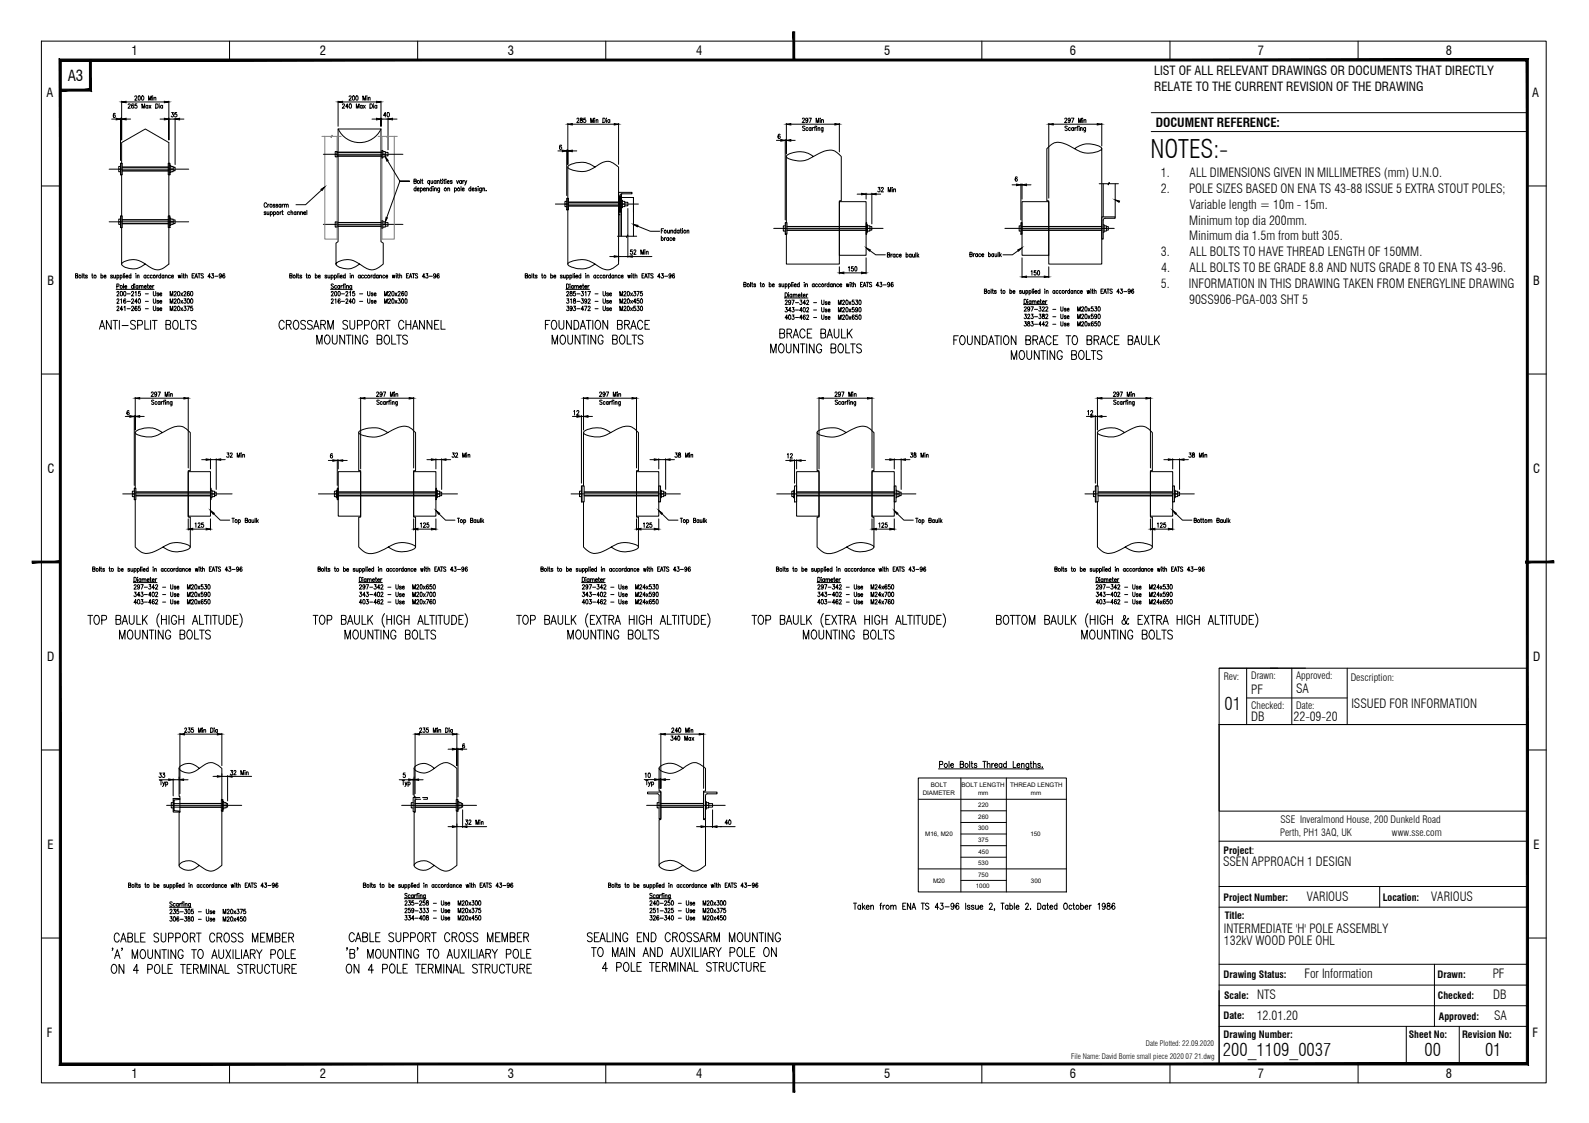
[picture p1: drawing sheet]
<svg xmlns="http://www.w3.org/2000/svg" width="420mm" height="297mm" viewBox="0 0 420 297" stroke-linecap="round" stroke-linejoin="round" font-family="sans-serif">
<defs><g id="words">
<text font-size="6.7" x="304.2" y="41.9">NOTES:-</text>
<g font-size="4.7">
<text x="323.8" y="187.9">01</text>
<text x="323.4" y="279.4">200_1109_0037</text>
<text x="376.7" y="279.2">00</text>
<text x="392.7" y="279.2">01</text>
</g>
<text font-size="4" x="17.9" y="21.3">A3</text>
<g font-size="3.3">
<text x="34.7" y="14.6">1</text>
<text x="84.6" y="14.6">2</text>
<text x="134.3" y="14.6">3</text>
<text x="184.1" y="14.6">4</text>
<text x="233.8" y="14.6">5</text>
<text x="282.9" y="14.6">6</text>
<text x="332.6" y="14.6">7</text>
<text x="382.3" y="14.6">8</text>
<text x="305.2" y="19.8">LIST OF ALL RELEVANT DRAWINGS OR DOCUMENTS THAT DIRECTLY</text>
<text x="305.2" y="24">RELATE TO THE CURRENT REVISION OF THE DRAWING</text>
<text x="12.3" y="25.6">A</text>
<text x="405.2" y="25.6">A</text>
<text x="305.6" y="33.5">DOCUMENT REFERENCE:</text>
<text x="306.9" y="46.9">1.</text>
<text x="314.6" y="46.9">ALL DIMENSIONS GIVEN IN MILLIMETRES (mm) U.N.O.</text>
<text x="307" y="51.1">2.</text>
<text x="314.4" y="51.1">POLE SIZES BASED ON ENA TS 43-88 ISSUE 5 EXTRA STOUT POLES;</text>
<text x="314.4" y="59.4">Minimum top dia 200mm.</text>
<text x="314.6" y="55.2">Variable length = 10m - 15m.</text>
<text x="314.4" y="63.5">Minimum dia 1.5m from butt 305.</text>
<text x="307" y="67.7">3.</text>
<text x="307" y="71.9">4.</text>
<text x="314.6" y="67.7">ALL BOLTS TO HAVE THREAD LENGTH OF 150MM.</text>
<text x="314.6" y="71.9">ALL BOLTS TO BE GRADE 8.8 AND NUTS GRADE 8 TO ENA TS 43-96.</text>
<text x="12.6" y="75.3">B</text>
<text x="307" y="76.2">5.</text>
<text x="314.4" y="76.2">INFORMATION IN THIS DRAWING TAKEN FROM ENERGYLINE DRAWING</text>
<text x="405.4" y="75.3">B</text>
<text x="314.4" y="80.3">90SS906-PGA-003 SHT 5</text>
<text x="12.5" y="125">C</text>
<text x="405.4" y="125">C</text>
<text x="12.5" y="174.8">D</text>
<text x="405.4" y="174.8">D</text>
<text x="330.8" y="183.5">PF</text>
<text x="342.7" y="183.4">SA</text>
<text x="330.8" y="190.6">DB</text>
<text x="342" y="190.6">22-09-20</text>
<text x="357.3" y="187.4">ISSUED FOR INFORMATION</text>
<text x="12.6" y="224.5">E</text>
<text x="405.5" y="224.5">E</text>
<text x="323.4" y="229.2">SSEN APPROACH 1 DESIGN</text>
<text x="345.6" y="238.3">VARIOUS</text>
<text x="378.4" y="238.3">VARIOUS</text>
<text x="323.6" y="246.7">INTERMEDIATE 'H' POLE ASSEMBLY</text>
<text x="323.6" y="250">132kV WOOD POLE OHL</text>
<text x="344.9" y="258.7">For Information</text>
<text x="394.7" y="258.8">PF</text>
<text x="332.3" y="269.7">12.01.20</text>
<text x="332.4" y="264.2">NTS</text>
<text x="394.8" y="264.3">DB</text>
<text x="395" y="269.7">SA</text>
<text x="12.3" y="274.2">F</text>
<text x="405.2" y="274.2">F</text>
<text x="34.7" y="285.2">1</text>
<text x="84.6" y="285.2">2</text>
<text x="134.3" y="285.2">3</text>
<text x="184.1" y="285.2">4</text>
<text x="233.8" y="285.2">5</text>
<text x="282.9" y="285.2">6</text>
<text x="332.6" y="285.2">7</text>
<text x="382.3" y="285.2">8</text>
</g>
<g font-size="2.7">
<text x="323.6" y="180">Rev:</text>
<text x="330.8" y="179.6">Drawn:</text>
<text x="342.7" y="179.6">Approved:</text>
<text x="357.2" y="180">Description:</text>
<text x="330.8" y="187.5">Checked:</text>
<text x="342.7" y="187.5">Date:</text>
<text x="338.5" y="221.1">Perth, PH1 3AQ, UK</text>
<text x="338.6" y="217.8">SSE Inveralmond House, 200 Dunkeld Road</text>
<text x="368.1" y="221.1">www.sse.com</text>
</g>
<g font-size="2.6">
<text x="323.5" y="225.8">Project:</text>
<text x="323.5" y="238.3">Project Number:</text>
<text x="365.6" y="238.3">Location:</text>
<text x="323.8" y="243.1">Title:</text>
<text x="323.5" y="258.7">Drawing Status:</text>
<text x="380.1" y="258.8">Drawn:</text>
<text x="323.5" y="269.6">Date:</text>
<text x="323.7" y="264.2">Scale:</text>
<text x="380.2" y="264.3">Checked:</text>
<text x="380.5" y="269.7">Approved:</text>
<text x="323.5" y="274.5">Drawing Number:</text>
<text x="372.5" y="274.5">Sheet No:</text>
<text x="386.6" y="274.5">Revision No:</text>
</g>
<g font-size="2">
<text x="283.2" y="280.1">File Name: David Borrie small piece 2020 07 21.dwg</text>
<text x="303" y="276.6">Date Plotted: 22.09.2020</text>
</g>
<g font-size="1.6">
<text x="246.1" y="208.2">BOLT</text>
<text x="254.2" y="208.2">BOLT LENGTH</text>
<text x="267.1" y="208.2">THREAD LENGTH</text>
<text x="244" y="210.2">DIAMETER</text>
<text x="258.6" y="210.2">mm</text>
<text x="258.7" y="213.5">220</text>
<text x="272.6" y="210.2">mm</text>
<text x="244.6" y="221.1">M16, M20</text>
<text x="258.6" y="219.7">300</text>
<text x="258.7" y="216.6">260</text>
<text x="272.4" y="221.2">150</text>
<text x="258.6" y="222.7">375</text>
<text x="258.7" y="225.8">450</text>
<text x="246.7" y="233.5">M20</text>
<text x="258.6" y="228.9">530</text>
<text x="258.6" y="231.9">750</text>
<text x="272.6" y="233.5">300</text>
<text x="258" y="235">1000</text>
</g>
</g></defs>
<!-- layer: PDF44_EL-Centre-Line -->
<g fill="none" stroke="#000" stroke-width=".26">
<path d="M28.9 44.7h21M28.9 58.7h21M85.5 59.4h21M85.5 40.8h21M146.8 54h22M204.6 60.4h28.9M265.7 60.4h28.9M32.5 130.6h28.9M84.2 130.6h36.8M151 130.6h28.9M205.4 130.6h36.8M286.9 130.6h28.9"/>
<path d="M44.1 213h19.8M106.2 213h19.8M171 213h20.8"/>
</g>
<!-- layer: PDF44_Curved washer -->
<g fill="none" stroke="#000" stroke-width=".26">
<path d="M31.9 43.2h.4v3h-.4zM31.9 57.1h.4v3.1h-.4zM32 43.2v3M32 57.1v3.1M44.5 43.2h.4v3h-.4zM44.5 57.1h.4v3.1h-.4zM44.8 43.2v3M44.8 57.1v3.1M149.8 52.5h.5v3h-.5zM150 52.5v3M207.6 58.9h.5v3h-.5zM207.8 58.9v3"/>
<path d="M35.5 129.1h.4v3.1h-.4zM35.6 129.1v3.1M153.7 128.5h.8v4.3h-.8zM153.9 128.5v4.3M289.6 128.5h.8v4.3h-.8zM289.8 128.5v4.3M58.5 211.5h.5v3h-.5zM58.8 211.5v3M120.6 211.5h.5v3h-.5zM120.9 211.5v3"/>
</g>
<!-- layer: PDF44_Bolts -->
<g fill="none" stroke="#000" stroke-width=".26">
<path d="M101 39.8h.2v2h-.2M31.4 44.7h.5M31.4 58.7h.5M31.9 44h-.5v1.4h.5M31.9 58h-.5v1.4h.5M32.3 44.2h12.2M32.3 45.2h12.2M32.3 58.2h12.2M32.3 59.1h12.2M32.3 58.1h12.2M44.9 43.7h.3v2h-.3M44.9 57.7h.3v1.9h-.3"/>
<path d="M45.2 44h.6v1.4h-.6M45.2 58h.6v1.4h-.6M45.2 44.7h.6M45.2 58.7h.6M45.8 44.2h.5v1h-.5M45.8 58.2h.5v.9h-.5M88.6 59.4h.5M88.6 40.8h.5M89.1 58.7h-.5v1.4h.5M89.1 40.1h-.5v1.4h.5M89.1 58.9h11.9M89.1 59.8h11.9"/>
<path d="M89.1 59.9h11.9M89.1 58.8h11.9M89.1 40.3h11.9M89.1 41.2h11.9M89.1 41.3h11.9M101 58.4h.2v2h-.2M101.2 58.7h.7v1.4h-.7M101.2 40.1h.7v1.4h-.7M101.2 59.4h.7M101.2 40.8h.7M101.9 58.9h.7v.9h-.7M101.9 40.3h.7v.9h-.7"/>
<path d="M149.4 54h.4M149.8 53.3h-.4v1.4h.4M150.3 53.5h13.3M150.3 54.4h13.3M164.3 53h.3v1.9h-.3M164.6 53.3h.6v1.4h-.6M164.6 54h.6M165.2 53.5h.8v.9h-.8M207.6 59.7h-.5v1.4h.5M208.1 59.9h20.9M229.2 59.4h.2v2h-.2M229.4 59.7h.6v1.4h-.6"/>
<path d="M230 59.9h.5v1h-.5M269.9 59.7h-.4v1.4h.4M270.2 59.9h21.1M291.7 59.4h.3v2h-.3M292 59.7h.6v1.4h-.6M292.6 59.9h.5v1h-.5M207.1 60.4h.5M208.1 60.9h20.9M229.4 60.4h.6M269.5 60.4h.4M270.2 60.9h21.1M292 60.4h.6"/>
<path d="M35 130.6h.5M35.5 129.9h-.5v1.5h.5M35.9 130.1h19.8M35.9 131.1h19.8M55.8 129.7h.3v2h-.3M56.1 129.9h.6v1.5h-.6M56.1 130.6h.6M56.7 130.2h.5v.9h-.5M88.4 130.6h.5M88.9 129.9h-.5v1.5h.5M89.4 130.1h25.9M89.4 131.1h25.9"/>
<path d="M115.4 129.7h.2v2h-.2M115.6 129.9h.7v1.5h-.7M115.6 130.6h.7M116.3 130.2h.5v.9h-.5M153.2 130.6h.5M153.7 129.9h-.5v1.5h.5M154.5 130.1h19.7M154.5 131.1h19.7M174.7 129.7h.2v2h-.2M174.9 129.9h.6v1.5h-.6M174.9 130.6h.6M175.5 130.2h.5v.9h-.5"/>
<path d="M209.4 130.6h.5M209.9 129.9h-.5v1.5h.5M210.6 130.1h25.9M210.6 131.1h25.9M236.9 129.7h.2v2h-.2M237.1 129.9h.6v1.5h-.6M237.1 130.6h.6M237.7 130.2h.6v.9h-.6M289.1 130.6h.5M289.6 129.9h-.5v1.5h.5M290.4 130.1h19.7M290.4 131.1h19.7"/>
<path d="M310.5 129.7h.3v2h-.3M310.8 129.9h.6v1.5h-.6M310.8 130.6h.6M311.4 130.2h.5v.9h-.5M45.3 213h.5M45.8 212.3h-.5v1.4h.5M47.6 212.5h10.9M47.6 213.5h10.9M59 212h.2v2h-.2M59.2 212.3h.6v1.4h-.6M59.2 213h.6M59.8 212.6h.4v.9h-.4"/>
<path d="M108.7 213h.5M109.2 212.3h-.5v1.4h.5M109.8 212.5h10.8M109.8 213.5h10.8M109.8 210.9h1.2M111.2 211.4h-1.2l-.3 .5M111.7 210.9h1.3v.5h-1M121.1 212h.3v2h-.3M121.4 212.3h.5v1.4h-.5M121.4 213h.5M121.9 212.6h.4v.9h-.4M173.8 213h.5"/>
<path d="M174.3 212.3h-.5v1.4h.5M174.7 212.5h11.3M174.7 213.5h11.3M186.5 212h.3v2h-.3M186.8 212.3h.6v1.4h-.6M186.8 213h.6M187.4 212.6h1v.9h-1"/>
</g>
<!-- layer: PDF44_Timber -->
<g fill="none" stroke="#000" stroke-width=".26">
<path d="M89.4 34.1a6.2 6.2 0 0 0 5.7 3.6 6.2 6.2 0 0 0 5.7-3.6M284.1 39.3a5.9 5.9 0 0 1 7.2-.1 1.1 1.1 0 0 1-1.1 .9l-.4 .1a6.8 6.8 0 0 1-6.4-1.3 5.2 5.2 0 0 0-4.9-1l-1.7 1.4v13.8h.5v16.8h14v-30.6M32.2 43.2v-5.5l6.2-3.6 6.2 3.6v32.2a3.7 3.7 0 0 1-3.9 1.3l-.6-.3a11.2 11.2 0 0 0-4.3-2.2 3.6 3.6 0 0 0-3.6 1.2 4.5 4.5 0 0 0 6.2 0M32.2 46.2v10.9M150.1 44.2v8.3M150.1 55.5v14.4M157.3 44.2a6.1 6.1 0 0 0-7.1-.2l-.1 .1a.92 .92 0 0 0 1.1 .8l.8 .2a6 6 0 0 0 5.4-.9l1.2-.9a3.2 3.2 0 0 1 4.4 .4l.6 .5v25.7a4.4 4.4 0 0 1-3.4 1.4l-1-.3a13.7 13.7 0 0 0-4.3-2.3h-1.6a3.7 3.7 0 0 0-3.2 1.2 1.31 1.31 0 0 0 1.4 .8l.4 .2a5.9 5.9 0 0 0 5.4-1M207.9 41.4v17.5M215.1 41.4a5.9 5.9 0 0 0-7.2-.1 1.05 1.05 0 0 0 1.2 .9 6.9 6.9 0 0 0 6.7-1.2 5.5 5.5 0 0 1 5-1l1.6 1.4v11.7h-.5v16.8h-14v-8M221.9 53.3h7.1v14.2h-7.1zM270.2 53.3h7.1v14.2h-7.1zM32.2 60.2v9.7"/>
<path d="M88.8 69.9v-5.6l.6-.4v-29.8h11.3v29.8l.6 .4v5.6a3.7 3.7 0 0 1-3.9 1.3l-1.2-.6a6.5 6.5 0 0 0-4.4-1.9 2.88 2.88 0 0 0-3 1.2 3.1 3.1 0 0 0 3 1.2 5.1 5.1 0 0 0 3.3-1.2M35.8 114.4v14.7M43 114.4a5.9 5.9 0 0 0-7.2-.1 1.21 1.21 0 0 0 1.1 .9 6.4 6.4 0 0 0 6.1-.8 7.7 7.7 0 0 1 4.6-1.7 4.6 4.6 0 0 1 2.7 1.7v10.1h-.5v12.3h.5v7.9M94.9 114.4v10.1h.5v12.3h-.5v7.9a4.2 4.2 0 0 0 6 .9l.7-.3a7.4 7.4 0 0 1 6.5-1.6 2.01 2.01 0 0 1 1.8 1 1.8 1.8 0 0 1-1.8 1 6 6 0 0 1-5.4-1M102.6 114.4a6.9 6.9 0 0 0-7.7-.1 .63 .63 0 0 0 .5 .7 7.6 7.6 0 0 0 7.6-.8 6 6 0 0 1 5.1-1.3l1.8 1.5v10.1h-.5v12.3h.5v7.9M154.3 114.4v14.1M161.5 114.4a6 6 0 0 0-7.2-.1 .9 .9 0 0 0 1.1 .9 6.9 6.9 0 0 0 6.8-1.2 5.4 5.4 0 0 1 4.9-1l1.7 1.4v10.1h-.5v12.3h.5v7.9M216.1 114.4v10.1h.5v12.3h-.5v7.9a4.2 4.2 0 0 0 6 .9l.7-.3a7.4 7.4 0 0 1 6.5-1.6 2.01 2.01 0 0 1 1.8 1 1.8 1.8 0 0 1-1.8 1 6 6 0 0 1-5.4-1M223.8 114.4a6.9 6.9 0 0 0-7.7-.1 .63 .63 0 0 0 .5 .7 7.6 7.6 0 0 0 7.6-.8 6 6 0 0 1 5.1-1.3l1.8 1.5v10.1h-.5v12.3h.5v7.9M290.2 114.4v14.1M297.4 114.4a5.9 5.9 0 0 0-7.2-.1 1.05 1.05 0 0 0 1.1 .9 6.4 6.4 0 0 0 6.1-.8 7.9 7.9 0 0 1 4.6-1.7 4.4 4.4 0 0 1 2.7 1.7v10.1h-.5v12.3h.5v7.9M35.8 132.2v12.5a3.8 3.8 0 0 0 5.1 1.1l1.5-.7a6.5 6.5 0 0 1 7.9-.5 .95 .95 0 0 1-1.1 .9l-.4 .1a6.1 6.1 0 0 1-5.7-.9"/>
<path d="M49.8 124.8h5.9v11.7h-5.9zM89.4 124.8h6v11.7h-6zM109.4 124.8h5.9v11.7h-5.9zM154.3 132.8v11.9a3.8 3.8 0 0 0 5.2 1.1l1.4-.7a6.5 6.5 0 0 1 7.9-.5 .95 .95 0 0 1-1 .9l-.4 .1a6.1 6.1 0 0 1-5.8-.9M168.3 124.8h5.9v11.7h-5.9zM210.6 124.8h6v11.7h-6zM230.6 124.8h5.9v11.7h-5.9zM290.2 132.8v11.9a3.8 3.8 0 0 0 5.1 1.1l1.5-.7a6.5 6.5 0 0 1 7.9-.5 .95 .95 0 0 1-1.1 .9l-.3 .1a6.1 6.1 0 0 1-5.8-.9M304.2 124.8h5.9v11.7h-5.9zM47.4 203.2v7.5h.2v4.2h-.2v14M52.7 203.2a3.5 3.5 0 0 0-5.3-.1 2.89 2.89 0 0 0 3.6 1.2l.5-.3a11.1 11.1 0 0 1 3.9-2.2 3.9 3.9 0 0 1 3.3 1.4v8.3M58.7 214.5v14.4a3.6 3.6 0 0 1-3.6 1.4l-.5-.2a12.3 12.3 0 0 0-4.5-2.4 2.42 2.42 0 0 0-2.7 1.3 3.3 3.3 0 0 0 4.8 .2l.5-.3"/>
<path d="M109.5 203.2v7.5h.3v4.2h-.3v14M114.8 203.2a3.5 3.5 0 0 0-5.3-.1 1.1 1.1 0 0 0 1.1 1.1 3.6 3.6 0 0 0 4-.8l1-.8a3.2 3.2 0 0 1 4.7 .2l.5 .4v8.3M120.8 214.5v14.4a3.9 3.9 0 0 1-3.3 1.5 11.1 11.1 0 0 1-3.9-2.3 3.2 3.2 0 0 0-4.1 .8 3 3 0 0 0 4.4 .7l.9-.7M174.3 203.2v6.1h.4v7.5h-.4v12.1M180.6 203.2a4.6 4.6 0 0 0-6.2-.3l-.1 .1a1.12 1.12 0 0 0 1.3 1.2 5 5 0 0 0 5.3-1.2 3.5 3.5 0 0 1 3.7-1.1l1.9 1.3v6.1h-.5v7.5h.5v12.1a3.9 3.9 0 0 1-3.6 1.4l-.9-.4a10.6 10.6 0 0 0-4.3-2.3h-.3a3.3 3.3 0 0 0-3.1 1.3 1.75 1.75 0 0 0 1.6 1.2 5 5 0 0 0 4.7-1.2"/>
</g>
<!-- layer: PDF44_Dimensions -->
<g fill="none" stroke="#000" stroke-width=".26">
<path d="M29.5 31.5h1.2M30.5 30.1l-.2-.1a.66 .66 0 0 0 0 1.1 .35 .35 0 0 0 .2-.4 .35 .35 0 0 0-.5-.3v.3M31.9 31.2v11.3M31.9 31.5h.3M32.2 26.8v10.2v-5.8M33.3 31.5h1.2M33.3 27h10.2M33.9 27.7a.28 .28 0 0 1 .3-.2 .28 .28 0 0 1 .2 .3l-.5 .8h.6M35.3 27.6l-.1-.1a.56 .56 0 0 0-.5 .6 .56 .56 0 0 0 .5 .5v-.7h-.3l-.1 .3M35.6 25.6l.1-.2h.4l.1 .3-.6 .8h.6M36.2 27.5h-.5v.4a.36 .36 0 0 1 .5 .1 .36 .36 0 0 1-.1 .5 .36 .36 0 0 1-.5-.1M36.6 25.4h.2a.64 .64 0 0 1 0 1.1l-.3-.5z"/>
<path d="M37.5 25.4h.2a.57 .57 0 0 1 .3 .6 .57 .57 0 0 1-.5 .5zM37.5 28.6v-1.1l.4 1.1 .4-1.1v1.1M39.1 28l-.1-.1a.34 .34 0 0 0-.5 .4 .34 .34 0 0 0 .6 .2M39.1 27.9v.7M39.3 26.5v-1.1l.4 1.1 .3-1.1v1.1M39.4 27.9l.5 .7M39.9 27.9l-.5 .7M40.3 25.4h.1M40.4 25.8v.7M40.7 26l.5-.2v.7M40.7 25.7v.8M41.2 27.5a.58 .58 0 0 1 .6 .5 .58 .58 0 0 1-.6 .6z"/>
<path d="M42.1 27.5h.1M42.1 27.9v.7M42.3 31.5h1.2M43 28l-.2-.1a.35 .35 0 0 0-.3 .4 .35 .35 0 0 0 .5 .2M43 27.9v.7M44.6 26.8v10.2v-5.8M44.6 31.5h1.7M45.4 29.8h.4l-.2 .4a.35 .35 0 0 1 .3 .5 .35 .35 0 0 1-.6 0M46.3 31.2v12.3M46.7 29.8h-.4l-.1 .5a.35 .35 0 0 1 .5 0 .35 .35 0 0 1 0 .5 .35 .35 0 0 1-.5-.1M47.5 31.5h1.1M89.4 26.8v6.6"/>
<path d="M90.6 27.7a.28 .28 0 0 1 .3-.2 .28 .28 0 0 1 .2 .3l-.6 .8h.6M90.6 27h9M92.1 28.2h-.7l.4-.7v1.1M92.3 25.6a.28 .28 0 0 1 .4-.2 .28 .28 0 0 1 .2 .3l-.6 .8h.6M92.4 27.5a.56 .56 0 0 1 .7 .5 .56 .56 0 0 1-.4 .6l-.3-.2zM93.3 25.4h.2a.64 .64 0 0 1 0 1.1l-.3-.2zM94.2 25.4h.1a.64 .64 0 0 1 0 1.1l-.2-.5zM94.2 28.6v-1.1l.4 1.1 .3-1.1v1.1M95.8 28l-.1-.1a.34 .34 0 0 0-.5 .4 .34 .34 0 0 0 .6 .2M95.8 27.9v.7M96 26.5v-1.1l.3 1.1 .4-1.1v1.1M96.1 27.9l.5 .7"/>
<path d="M96.6 27.9l-.5 .7M97 25.4h.1M97.1 25.8v.7M97.4 26l.4-.2 .1 .7M97.4 25.7v.8M97.8 27.5a.58 .58 0 0 1 .7 .5 .58 .58 0 0 1-.7 .6zM98.4 31.5h1.2M98.7 27.5h.1M98.8 27.9v.7M99.6 28v-.1a.34 .34 0 0 0-.5 .4 .34 .34 0 0 0 .5 .2M99.6 27.9v.7M100.7 26.8v6.6v-2.2"/>
<path d="M100.7 31.5h1.9M101 39.8v2M102.1 30.5h-.7l.5-.7v1.1M102.5 29.8a.53 .53 0 0 1 .5 .5 .53 .53 0 0 1-.5 .6zM102.6 31.2v8.4M103.8 31.5h1.2M147.5 39.9h1.2M148.5 38.5l-.1-.1a.59 .59 0 0 0-.5 .5 .59 .59 0 0 0 .3 .6 .32 .32 0 0 0 .3-.4 .32 .32 0 0 0-.5-.1l-.1 .2M149.8 39.7v12M149.8 39.9h.3M150.1 32.6v10.9v-3.8M151.3 32.9h11.1"/>
<path d="M151.3 39.9h1.2M152.6 31.5v-.2a.32 .32 0 0 1 .5 .1 .32 .32 0 0 1-.1 .4l-.5 .6h.6M153.5 31.3l-.1 .2a.66 .66 0 0 1 .6 .8 .35 .35 0 0 1-.6 0 .35 .35 0 0 1 .3-.5l.3-.2v-.2zM154.8 31.2h-.4l-.1 .6a.35 .35 0 0 1 .6 0 .35 .35 0 0 1-.1 .5 .35 .35 0 0 1-.5-.1M156.2 32.4v-1.2l.3 1.2 .4-1.2v1.2M157.2 31.3h.1M157.3 31.7v.7M157.6 31.8l.5-.1v.7M157.6 31.6v.8M159.4 31.2a.6 .6 0 0 1 .7 .6 .6 .6 0 0 1-.7 .6zM160.3 31.3h.1M160.3 31.7v.7"/>
<path d="M161.2 31.8l-.1-.1a.33 .33 0 0 0-.4 .4 .33 .33 0 0 0 .5 .1M161.2 31.6v.8M163.6 32.6v10.9M205.3 37.1h1.1M206.3 35.6l-.2-.1a.68 .68 0 0 0-.1 1.2 .32 .32 0 0 0 .3-.5 .32 .32 0 0 0-.5-.1l-.1 .2M207.6 36.9v21.3M207.6 37.1h.3M207.9 32.6v8.1v-3.8M209.1 32.9h11.7M209.1 37.1h1.2M212.2 31.5l.1-.3 .4 .3-.6 .9h.7M212.8 33.5h-.6v.2l.6 .5-.2 .3-.4-.1"/>
<path d="M213.6 31.6v.2a.32 .32 0 0 1-.5 0 .32 .32 0 0 1 0-.4 .32 .32 0 0 1 .5 0l-.1 .9-.2 .1-.3-.2M213.6 33.9v-.1a.35 .35 0 0 0-.5 .4 .35 .35 0 0 0 .5 .2M213.9 31.2h.6l-.4 1.2M214.4 33.9v-.1a.35 .35 0 0 0-.5 .4 .35 .35 0 0 0 .5 .2M214.4 33.7v.8M214.8 33.7v.8M215.2 33.7l-.4 .4M215.3 33.7h.3M215.7 33.4l-.2 .2v.9M215.8 32.4v-1.2l.4 1.2 .3-1.2v1.2M215.9 33.4h.1M215.9 33.8v.7"/>
<path d="M216.3 34l.4-.2 .1 .7M216.3 33.7v.8M216.9 31.3h.1M216.9 31.7v.7M217.2 31.8l.5-.1v.7M217.2 31.6v.8M217.6 33.7v1.2h-.4M217.6 33.9v-.1a.34 .34 0 0 0-.5 .3 .34 .34 0 0 0 .5 .3M221.9 32.6v7.6M277.3 32.6v19.8M278.5 32.9h11.6M281.5 31.5l.3-.3 .3 .3-.6 .9h.6"/>
<path d="M282.2 33.5h-.6v.2l.6 .5-.2 .3-.4-.1M283 31.6l-.1 .3a.33 .33 0 0 1-.5-.3 .33 .33 0 0 1 .5-.3 .58 .58 0 0 1 .2 .6 .58 .58 0 0 1-.6 .4v-.1M283 33.9l-.1-.1a.33 .33 0 0 0-.4 .3 .33 .33 0 0 0 .5 .3M283.3 31.2h.7l-.5 1.2M283.8 33.9l-.1-.1a.35 .35 0 0 0-.4 .4 .35 .35 0 0 0 .5 .2M283.8 33.7v.8M284.2 33.7v.8M284.6 33.7l-.4 .4M284.7 33.7h.3M285.1 33.4l-.3 .2v.9M285.2 32.4v-1.2l.4 1.2 .3-1.2v1.2M285.3 33.4h.1"/>
<path d="M285.4 33.8v.7M285.7 34l.4-.2 .1 .7M285.7 33.7v.8M286.2 31.3h.1M286.3 31.7v.7M286.6 31.8l.5-.1v.7M286.6 31.6v.8M287 33.7v1.1l-.4 .1M287 33.9v-.1a.35 .35 0 0 0-.5 .4 .35 .35 0 0 0 .5 .2M291.3 32.6v6M70.3 56.2l-.4-.2v.3l.4 .1v.2h-.5M70.5 53.9a.35 .35 0 0 0-.4-.3 .35 .35 0 0 0-.3 .5l.2 .7h.3l.2-.2"/>
<path d="M70.6 56l.1 .7 .4-.1M70.8 54v.8M71.1 56v.8M71.2 54l-.4 .4M71.5 56.2l.1-.2a.34 .34 0 0 1 .4 .4 .34 .34 0 0 1-.5 .2M71.5 56v1.2M72.3 56.2l.2-.2a.35 .35 0 0 1 .4 .4 .35 .35 0 0 1-.6 .2M72.3 56v1.2M72.7 54.2l-.2-.2-.3 .2 .5 .3v.3l-.5-.1M73.5 54.2l-.2-.2-.3 .2 .4 .3v.3l-.4-.1M74.1 56v.8M74.3 54.2a.32 .32 0 0 0-.5 0 .32 .32 0 0 0 0 .5 .32 .32 0 0 0 .5 0"/>
<path d="M74.3 54v.8M74.4 56l-.3 .3M74.5 56h.4M74.6 54v.8M74.7 55.6v1l.2 .2M75 54l-.4 .4M75.2 54.2l.2-.2 .3 .1v.7M75.2 54v.8M75.7 54.2l.2-.2 .2 .1 .1 .7M76.6 56.2l-.1-.2a.34 .34 0 0 0-.4 .4 .34 .34 0 0 0 .5 .2M76.9 56.2l.5-.2v.8M76.9 55.6v1.2"/>
<path d="M78.3 56.2l-.2-.2a.34 .34 0 0 0-.3 .4 .34 .34 0 0 0 .5 .2M78.3 56v.8M78.6 56.2l.5-.2v.8M78.6 56v.8M79.5 56.2l.4-.2 .1 .8M79.5 56v.8M80.3 56.3h.5v-.3a.34 .34 0 0 0-.5 .4 .34 .34 0 0 0 .5 .2M81.1 55.6v1.2M85 50.2l-4.2 3.9h-2.5M89.1 40.1v1.4M89.1 58.7v1.4M101 58.4v2"/>
<path d="M102.5 42.5l3.2 5.4h2.6h-2.6l-3.4 9.6M109.5 47.9h.5v-.5h-.5v1.2l.6-.2v-.3l-.3-.2M110 49.9a.33 .33 0 0 0-.5 0 .33 .33 0 0 0 0 .4 .33 .33 0 0 0 .5 0M110 49.3v1.2M110.3 50h.5v-.2a.32 .32 0 0 0-.4 .1 .32 .32 0 0 0 0 .4 .32 .32 0 0 0 .4 0M111.2 49.9a.33 .33 0 0 1 .4 0 .33 .33 0 0 1 0 .4 .33 .33 0 0 1-.4 0M111.2 49.7v1.2M111.2 47.4v1.2M111.5 47.8h.3M111.7 47.4v.9l.2 .3M112 50h.5v-.2a.33 .33 0 0 0-.5 .1 .33 .33 0 0 0 .1 .4 .33 .33 0 0 0 .4 0M112.8 50l.3-.3 .2 .1v.7"/>
<path d="M112.8 49.7v.8M113.6 47.9l-.1-.1a.33 .33 0 0 0-.5 .4 .33 .33 0 0 0 .6 .2M113.6 47.8v1.1M113.9 47.8l.1 .7 .2 .1 .2-.3M114.2 49.9a.33 .33 0 0 0-.5 0 .33 .33 0 0 0 0 .4 .33 .33 0 0 0 .5 0M114.2 49.3v1.2M114.4 47.8v.8M114.5 49.4h.1M114.5 49.8v.7M114.9 50l.2-.3 .2 .1 .1 .7M114.9 49.7v.8M115.3 47.9l-.1-.1a.34 .34 0 0 0-.5 .4 .34 .34 0 0 0 .6 .2"/>
<path d="M115.3 47.8v.8M115.6 48l.5-.2v.8M115.6 47.8v.8M116.2 49.7v1.1h-.4M116.2 49.9a.33 .33 0 0 0-.4 0 .33 .33 0 0 0 0 .4 .33 .33 0 0 0 .4 0M116.4 47.8h.3M116.5 47.4v.9l.3 .3M117 47.4h.1M117 47.8v.8M117.3 47.8h.3M117.5 47.4v1.1l.2 .1M117.9 47.4h.1"/>
<path d="M117.9 47.8v.8M118.2 48.1h.6l-.1-.3a.35 .35 0 0 0-.5 .4 .35 .35 0 0 0 .6 .2M118.4 50l.2-.3 .3 .1v.7M118.4 49.7v.8M119.6 47.9l-.5-.1v.2l.5 .4-.2 .2-.3-.2M120.2 49.9a.33 .33 0 0 1 .4 0 .33 .33 0 0 1 0 .4 .33 .33 0 0 1-.4 0M120.2 49.7v1.2M120.7 47.8l.3 .8 .3-.8M121.9 49.3v1.2M122 47.9l-.1-.1a.35 .35 0 0 0-.4 .4 .35 .35 0 0 0 .5 .2M122 47.8v.8M122.2 50h.6l-.1-.2a.33 .33 0 0 0-.4 .1 .33 .33 0 0 0 0 .4 .33 .33 0 0 0 .5 0"/>
<path d="M122.4 47.8v.8M122.8 47.8h-.3l-.1 .3M122.9 47.8l.2 .8 .3-.8M123.1 48.6l-.3 .3M124.5 49.9a.33 .33 0 0 0-.5 0 .33 .33 0 0 0 0 .4 .33 .33 0 0 0 .5 0M124.5 49.3v1.2M124.8 50h.5v-.2a.31 .31 0 0 0-.5 .3 .31 .31 0 0 0 .5 .2M126.1 49.9l-.2-.2-.3 .2 .5 .3v.3l-.5-.2M126.4 49.4h.1M126.4 49.8v.7M127.3 49.7l-.1 1.1h-.3M127.3 49.9a.33 .33 0 0 0-.5 0 .33 .33 0 0 0 0 .4 .33 .33 0 0 0 .5 0"/>
<path d="M127.7 50l.2-.3 .2 .1v.7M127.7 49.7v.8M128.6 50.4h.1M163.9 56.8v5.7M164.3 55.3v7.2M166 55.2v12.9M167.5 52.2v10.3M168.6 59.8l3.3 1.4h2.5M226.6 51.4h1.2M229 58.9h.2v3h-.2zM229 51.1v1.6M229 51.4h1.5"/>
<path d="M230.5 51.1v8.1M231.7 51.4h1.2M232.2 49.6h.5l-.3 .4a.36 .36 0 0 1 .3 .5 .36 .36 0 0 1-.6 0M233 49.9l.2-.3 .3 .1 .1 .2-.6 .9h.6M234.9 50.8v-1.2l.3 1.2 .4-1.2v1.2M235.9 49.7h.1M236 50v.8M236.3 50.2l.5-.2v.8M236.3 50v.8M267.6 48.9h1.2M269 46.9l-.1-.1a.59 .59 0 0 0-.6 .5 .59 .59 0 0 0 .4 .7 .35 .35 0 0 0 .3-.5 .35 .35 0 0 0-.5-.2l-.1 .2M269.9 58.9h.3v3h-.3z"/>
<path d="M269.9 48.6v9.6M269.9 48.9h.3M270.2 48.6v4.1M271.4 48.9h1.2M290.6 48.6h2.3l.2 .3 .2-.6 .1 .3h2.3M291.7 48.6v8.8M294.9 48.6v8.8M20 72.9h.5v-.5h-.5v1.1h.5v-.5l-.2-.1M21.7 72.4v1.1M22 72.8h.3M22.2 72.4v.9l.2 .2M23.1 72.9l-.2-.1-.3 .1 .5 .3v.3l-.5-.1"/>
<path d="M24.3 72.8h.3M24.4 72.4v.9l.2 .2M26.7 72.9a.31 .31 0 0 1 .4 .1 .31 .31 0 0 1 0 .4 .31 .31 0 0 1-.4 0M26.7 72.4v1.1M27.5 73.1h.6l-.2-.3a.34 .34 0 0 0-.4 .4 .34 .34 0 0 0 .6 .2M29.7 72.9l-.1-.1-.4 .1 .5 .3v.3l-.5-.1M30 72.8l.1 .7h.3l.2-.2M30.6 72.8v.7M30.7 76.5h10.1M30.9 75.7l.5-.1v-.4l-.5-.1v1.2M30.9 72.9l.1-.1a.33 .33 0 0 1 .5 .4 .33 .33 0 0 1-.6 .2M30.9 77.4l.1-.3h.4l-.1 .6-.4 .6h.6"/>
<path d="M30.9 79.3l.1-.1a.27 .27 0 0 1 .4-.1 .27 .27 0 0 1 0 .4l-.5 .7h.6M30.9 72.8v1.2M31.8 72.9l.1-.1a.33 .33 0 0 1 .4 .4 .33 .33 0 0 1-.5 .2M31.8 72.8v1.2M31.9 77.1h.1a.65 .65 0 0 1 .4 .6 .65 .65 0 0 1-.4 .6l-.2-.6zM31.9 79.2l.2-.2v1.2M32.6 72.4v1.1M32.7 75.1v1.2M32.8 77.1h.1a.65 .65 0 0 1 .4 .6 .65 .65 0 0 1-.4 .6l-.2-.6zM32.9 72.4h.1M33 72.8v.7M33 75.9h.5l-.2-.4a.36 .36 0 0 0-.3 .4 .36 .36 0 0 0 .4 .3l.1-.1"/>
<path d="M33.3 79.2l-.2-.2a.58 .58 0 0 0-.4 .6 .58 .58 0 0 0 .5 .6 .34 .34 0 0 0 .1-.5 .34 .34 0 0 0-.5 0l-.1 .1M33.3 73.1h.6l-.2-.3a.34 .34 0 0 0-.4 .4 .34 .34 0 0 0 .6 .2M33.6 77.7h.8M33.6 79.7h.8M34.6 72.9v-.1a.34 .34 0 0 0-.5 .3 .34 .34 0 0 0 .5 .3M34.6 72.4v1.1M34.8 77.4l.2-.3 .3 .1-.1 .5-.5 .6h.7M34.8 79.3l.2-.3 .3 .2-.6 1h.7M35.3 75.6l-.2-.1a.37 .37 0 0 0-.4 .5 .37 .37 0 0 0 .5 .2l.1-.1M35.3 75.1v1.2M35.6 75.2h.1M35.6 75.6v.7"/>
<path d="M35.8 77.3l.2-.2v1.2M35.9 72.4h.1M36 72.8v.7M36.3 73l.4-.2 .1 .7M36.3 79.8h-.7l.5-.8v1.2M36.3 72.8v.7M36.5 75.6l-.2-.1a.36 .36 0 0 0-.3 .4 .36 .36 0 0 0 .4 .3l.1-.1M36.5 75.5v.8M36.7 79.1l.1-.1a.68 .68 0 0 1 0 1.2l-.3-.5zM36.9 75.7l.4-.1 .1 .7M36.9 75.5v.8M37.1 77.1h-.5v.5a.34 .34 0 0 1 .5 .1 .34 .34 0 0 1-.1 .5 .34 .34 0 0 1-.5-.2"/>
<path d="M37.4 75.7l.4-.1v.7M38.1 75.9h.6l-.2-.4a.39 .39 0 0 0-.4 .4 .39 .39 0 0 0 .3 .4l.3-.2M38.4 77.7h.8M38.4 79.7h.8M38.6 72.9l-.1-.1a.35 .35 0 0 0-.5 .4 .35 .35 0 0 0 .6 .2M38.6 72.8v.7M38.9 75.5h.3M39.1 75.1v1l.2 .2M39.4 72.9v-.1a.35 .35 0 0 0-.5 .4 .35 .35 0 0 0 .5 .2M39.5 75.9h.5l-.1-.4a.37 .37 0 0 0-.4 .4 .37 .37 0 0 0 .4 .3l.1-.1M40.2 72.9v-.1a.33 .33 0 0 0-.5 .4 .33 .33 0 0 0 .5 .2M40.4 75.5v.8"/>
<path d="M40.5 77.1v.8l.3 .4 .3-.2 .1-1M40.5 79v.9l.3 .3 .3-.1 .1-1.1M40.7 75.5l-.3 .4M41.4 72.8v.7M41.8 72.8l-.4 .3M42 77.6l-.5-.1 .5 .6-.2 .2-.3-.2M42 79.6h-.5l.4 .3v.3l-.4-.1M42.2 77.8h.6l-.1-.3a.35 .35 0 0 0-.5 .4 .35 .35 0 0 0 .6 .2M42.2 79.8h.6l-.2-.3a.37 .37 0 0 0-.4 .4 .37 .37 0 0 0 .5 .3l.1-.1M42.5 72.9l-.1-.1a.35 .35 0 0 0-.5 .4 .35 .35 0 0 0 .6 .2M42.5 72.4v1.1M43.3 72.9v-.1a.33 .33 0 0 0-.5 .4 .33 .33 0 0 0 .5 .2"/>
<path d="M43.3 72.8v.7M43.7 73l.4-.2 .1 .7M43.7 72.8v.7M45 78.3v-1.2l.3 1.2 .4-1.2v1.2M45.1 72.9l-.1-.1a.35 .35 0 0 0-.5 .4 .35 .35 0 0 0 .6 .2M45.3 73.1h.6l-.1-.3a.35 .35 0 0 0-.5 .4 .35 .35 0 0 0 .6 .2M46 77.4l.2-.3 .4 .1-.1 .5-.5 .6h.6M46 79.3l.2-.3 .4 .2-.6 1h.6M47.1 77.1h.1a.65 .65 0 0 1 .4 .6 .65 .65 0 0 1-.4 .6l-.3-.6zM47.1 79.1l.1-.1a.59 .59 0 0 1 .4 .7 .59 .59 0 0 1-.5 .5l-.2-.5zM47.1 72.8l.2 .7 .1-.7 .2 .7 .2-.7M47.8 77.5l.5 .8"/>
<path d="M47.8 79.5l.5 .7M48.1 72.4h.1M48.1 72.8v.7M48.3 77.5l-.5 .8M48.3 79.5l-.5 .7M48.4 72.8h.3M48.5 72.4v.9l.3 .2M48.6 77.4l.2-.3 .4 .2-.6 1h.6M48.7 79h.5l-.3 .5a.35 .35 0 0 1 .3 .5 .35 .35 0 0 1-.6 0M49 73l.5-.2v.7M49 72.4v1.1M49.6 79.1l.1-.1a.65 .65 0 0 1 .4 .6 .65 .65 0 0 1-.4 .6l-.2-.5z"/>
<path d="M50.1 77.3l-.1-.2a.59 .59 0 0 0-.6 .5 .59 .59 0 0 0 .4 .7 .35 .35 0 0 0 .3-.4 .35 .35 0 0 0-.5-.3l-.1 .3M50.5 77.1h.2a.68 .68 0 0 1 0 1.2l-.3-.3zM50.5 79.1l.2-.1a.68 .68 0 0 1 0 1.2l-.3-.2zM50.8 72.9h.4M51.4 72.4h-.6v1.1h.6M51.5 73.5l.4-1.1 .3 1.1M51.7 73.2h.4M52.4 72.4h.5M52.6 72.4v1.1M53.8 72.6l-.6-.2v.4a.53 .53 0 0 1 .5 .7l-.5-.1M55.7 73.2h-.7l.4-.8v1.1M56 72.4h.5l-.3 .4a.35 .35 0 0 1 .3 .5 .35 .35 0 0 1-.6 0"/>
<path d="M56.8 73.1h.8M58.5 72.8l-.1 .3a.32 .32 0 0 1-.4-.1 .32 .32 0 0 1 .1-.5 .32 .32 0 0 1 .4 .1l-.1 .9-.4-.1M59.4 72.6v-.2a.55 .55 0 0 0-.5 .6 .55 .55 0 0 0 .4 .5l.2-.3-.2-.3-.1-.1-.3 .4M76.6 72.9h.6v-.4l-.6-.1v1.1h.6v-.3l-.2-.3M78.4 72.4v1.1M78.7 72.8h.3M78.8 72.4l.1 1.1h.2M79.8 72.9l-.5-.1v.3l.5 .3h-.5M80.9 72.8h.4M81.1 72.4v1.1h.2M83.4 72.9v-.1a.34 .34 0 0 1 .5 .3 .34 .34 0 0 1-.5 .3M83.4 72.4v1.1"/>
<path d="M84.1 73.1h.6l-.1-.3a.35 .35 0 0 0-.5 .4 .35 .35 0 0 0 .6 .2M86.4 72.9l-.4-.1v.3l.4 .3h-.5M86.7 72.8l.1 .7 .4-.2M87.2 72.8v.7M87.4 76.5h5.8M87.6 72.9l.1-.1a.35 .35 0 0 1 .4 .4 .35 .35 0 0 1-.5 .2M87.6 72.8v1.2M87.6 77.4l.1-.3 .4 .1-.1 .5-.4 .6h.6M87.6 79.3v-.1a.29 .29 0 0 1 .4-.1 .29 .29 0 0 1 .1 .4l-.5 .7h.6M88.2 75.3l-.2-.2-.4 .2v.3l.5 .2a.31 .31 0 0 1-.1 .5 .31 .31 0 0 1-.4-.2M88.4 72.9l.1-.1a.35 .35 0 0 1 .5 .4 .35 .35 0 0 1-.6 .2M88.4 72.8v1.2"/>
<path d="M88.6 77.1h.1a.68 .68 0 0 1 0 1.2l-.2-.6zM88.6 79.2l.2-.2v1.2M89 75.6l-.2-.1a.36 .36 0 0 0-.3 .4 .36 .36 0 0 0 .4 .3l.1-.1M89.3 72.4v1.1M89.5 77.1h.1a.65 .65 0 0 1 .4 .6 .65 .65 0 0 1-.4 .6l-.2-.6zM89.6 72.4h.1M89.6 72.8v.7M89.8 75.6l-.2-.1a.37 .37 0 0 0-.3 .5 .37 .37 0 0 0 .4 .2l.1-.1M89.8 75.5v.8M89.9 73.1h.6l-.1-.3a.35 .35 0 0 0-.5 .4 .35 .35 0 0 0 .6 .2M89.9 79.2l-.2-.2a.6 .6 0 0 0-.4 .6 .6 .6 0 0 0 .5 .6 .33 .33 0 0 0 .2-.5 .33 .33 0 0 0-.6 0v.1M90.2 75.5v.8"/>
<path d="M90.3 77.7h.8M90.3 79.7h.8M90.5 75.5l-.3 .4M90.7 75.5h.3M91 75.1l-.2 .2v1M91.2 75.2h.1M91.3 75.6v.7M91.3 72.9a.31 .31 0 0 0-.4 .1 .31 .31 0 0 0 0 .4 .31 .31 0 0 0 .4 0M91.3 72.4v1.1M91.5 77.4l.1-.3 .3 .1-.1 .5-.4 .6h.6M91.5 79.3v-.1a.29 .29 0 0 1 .4-.1 .29 .29 0 0 1 0 .4l-.5 .7h.6M91.6 75.7l.5-.1v.7"/>
<path d="M91.6 75.5v.8M92.4 77.3l.3-.2v1.2M92.6 72.4h.1M92.6 72.8v.7M92.9 73l.5-.2 .1 .7M92.9 72.8v.7M93 75.5v.9l-.2 .3-.2-.1M93 75.6l-.2-.1a.36 .36 0 0 0-.4 .4 .36 .36 0 0 0 .5 .3l.1-.1M93 79.8h-.7l.4-.8v1.2M93.3 79.1l.2-.1a.65 .65 0 0 1 .3 .6 .65 .65 0 0 1-.3 .6l-.3-.5zM93.8 77.1h-.5l-.1 .5a.35 .35 0 0 1 .6 0 .35 .35 0 0 1-.1 .5 .35 .35 0 0 1-.5-.1M95.1 77.7h.8"/>
<path d="M95.1 79.7h.8M95.3 72.9l-.1-.1a.34 .34 0 0 0-.5 .4 .34 .34 0 0 0 .6 .2M95.3 72.8v.7M96.1 72.9l-.1-.1a.35 .35 0 0 0-.4 .4 .35 .35 0 0 0 .5 .2M96.9 72.9l-.1-.1a.35 .35 0 0 0-.4 .4 .35 .35 0 0 0 .5 .2M97.2 77.1v.8l.3 .4 .3-.2v-1M97.2 79v.9l.3 .3 .3-.1v-1.1M98.1 72.8v.7M98.5 72.8h-.3l-.1 .3M98.6 77.6l-.4-.1 .4 .6-.1 .2-.3-.2M98.6 79.6h-.4l.4 .3v.3l-.4-.1M98.9 77.8h.6l-.2-.3a.34 .34 0 0 0-.4 .4 .34 .34 0 0 0 .6 .2"/>
<path d="M98.9 79.8h.6l-.2-.3a.36 .36 0 0 0-.4 .4 .36 .36 0 0 0 .4 .3l.2-.1M99.2 72.9l-.1-.1a.35 .35 0 0 0-.5 .4 .35 .35 0 0 0 .6 .2M99.2 72.4v1.1M100 72.9l-.1-.1a.35 .35 0 0 0-.4 .4 .35 .35 0 0 0 .5 .2M100 72.8v.7M100.4 73l.4-.2 .1 .7M100.4 72.8v.7M101.7 78.3v-1.2l.3 1.2 .4-1.2v1.2M101.7 72.9l-.1-.1a.33 .33 0 0 0-.4 .4 .33 .33 0 0 0 .5 .2M102 73.1h.5l-.1-.3a.33 .33 0 0 0-.4 .4 .33 .33 0 0 0 .5 .2M102.7 77.4l.1-.2a.29 .29 0 0 1 .4-.1 .29 .29 0 0 1 0 .4l-.5 .8h.6M102.7 79.3v-.1a.29 .29 0 0 1 .4-.1 .29 .29 0 0 1 .1 .4l-.5 .7h.6"/>
<path d="M103.7 77.1h.1a.65 .65 0 0 1 .4 .6 .65 .65 0 0 1-.4 .6l-.2-.6zM103.7 79.1l.1-.1a.65 .65 0 0 1 .4 .6 .65 .65 0 0 1-.4 .6l-.2-.5zM103.7 72.8l.2 .7 .2-.7 .2 .7 .2-.7M104.5 77.5l.5 .8M104.5 79.5l.5 .7M104.8 72.4h.1M104.8 72.8v.7M105 77.5l-.5 .8M105 79.5l-.5 .7M105.1 72.8h.3M105.2 72.4v.9l.2 .2M105.3 77.4l.2-.3 .3 .1-.1 .5-.5 .6h.7"/>
<path d="M105.3 79h.5l-.2 .5a.35 .35 0 0 1 .2 .5 .35 .35 0 0 1-.6 0M105.7 73l.4-.2 .1 .7M105.7 72.4v1.1M106.3 79.1l.1-.1a.68 .68 0 0 1 0 1.2l-.2-.5zM106.7 77.3v-.2a.59 .59 0 0 0-.6 .5 .59 .59 0 0 0 .4 .7 .35 .35 0 0 0 .3-.4 .35 .35 0 0 0-.5-.3l-.1 .3M107.2 77.1h.1a.68 .68 0 0 1 0 1.2l-.3-.6zM107.2 79.1l.1-.1a.68 .68 0 0 1 0 1.2l-.3-.5zM107.5 72.9h.4M108.1 72.4h-.6v1.1h.6M108.2 73.5l.4-1.1 .3 1.1M108.4 73.2h.4M109 72.4h.6"/>
<path d="M109.3 72.4v1.1M110.4 72.6l-.5-.2-.1 .4a.53 .53 0 0 1 .5 .7l-.5-.1M112.3 73.2h-.6l.4-.8v1.1M112.6 72.4h.5l-.2 .4a.36 .36 0 0 1 .3 .6 .36 .36 0 0 1-.6-.1M113.5 73.1h.8M115.2 72.8l-.2 .3a.32 .32 0 0 1-.4-.4 .32 .32 0 0 1 .6-.1v.7l-.2 .2-.3-.1M116.1 72.6l-.2-.2a.58 .58 0 0 0-.4 .6 .58 .58 0 0 0 .5 .5v-.6l-.2-.1-.2 .4M138.9 72.9h.5l.1-.4-.6-.1v1.1h.5l.1-.3-.2-.3M140.7 72.4v1.1M141 72.8h.3M141.1 72.4v.9l.2 .2M142 72.9l-.2-.1-.3 .1 .5 .3v.3l-.5-.1"/>
<path d="M143.2 72.8h.3M143.3 72.4v.9l.2 .2M145.6 72.9l.1-.1a.35 .35 0 0 1 .5 .4 .35 .35 0 0 1-.6 .2M145.6 72.4v1.1M146.4 73.1h.6l-.1-.3a.35 .35 0 0 0-.5 .4 .35 .35 0 0 0 .6 .2M148.7 72.9l-.2-.1-.3 .1 .4 .3v.3l-.4-.1M149 72.8v.7h.3l.2-.2M149.5 72.8v.7M149.6 76.5h6.3M149.8 75.1a.6 .6 0 0 1 .7 .6 .6 .6 0 0 1-.7 .6zM149.8 72.9l.1-.1a.35 .35 0 0 1 .5 .4 .35 .35 0 0 1-.6 .2M149.8 77.4l.2-.3 .4 .1v.3l-.6 .8h.6"/>
<path d="M149.8 72.8v1.2M149.9 79h.5l-.3 .5a.35 .35 0 0 1 .3 .5 .35 .35 0 0 1-.6 0M150.7 72.9l.1-.1a.33 .33 0 0 1 .4 .4 .33 .33 0 0 1-.5 .2M150.7 72.8v1.2M150.7 75.2h.1M150.7 75.6v.7M150.8 77.1l-.1 .3a.57 .57 0 0 1 .5 .8l-.3 .1a.41 .41 0 0 1-.2-.5 .41 .41 0 0 1 .5-.3v-.4zM150.9 79.2l.2-.2v1.2M151.5 72.4v1.1M151.6 75.6l-.2-.1a.36 .36 0 0 0-.3 .4 .36 .36 0 0 0 .4 .3l.1-.1M151.6 75.5v.8M151.7 79.1l-.1 .2a.59 .59 0 0 1 .5 .9 .41 .41 0 0 1-.6-.4 .41 .41 0 0 1 .6-.3v-.4z"/>
<path d="M151.9 72.4h.1M151.9 72.8v.7M152 75.7l.4-.1 .1 .7M152 75.5v.8M152.1 77.1h-.4l-.1 .5a.35 .35 0 0 1 .5 0 .35 .35 0 0 1 0 .5 .35 .35 0 0 1-.5-.1M152.2 73.1h.6l-.2-.3a.34 .34 0 0 0-.4 .4 .34 .34 0 0 0 .6 .2M152.5 75.7l.4-.1v.7M152.6 77.7h.8M152.6 79.7h.8M153.3 75.9h.5l-.2-.4a.36 .36 0 0 0-.3 .4 .36 .36 0 0 0 .4 .3l.1-.1M153.6 72.9l-.1-.1a.35 .35 0 0 0-.5 .4 .35 .35 0 0 0 .6 .2M153.6 72.4v1.1"/>
<path d="M153.7 77.1h.5l-.2 .4a.36 .36 0 0 1 .3 .6 .36 .36 0 0 1-.6-.1M153.7 79h.5l-.2 .5a.35 .35 0 0 1 .3 .5 .35 .35 0 0 1-.6 0M154 75.5h.3M154.2 75.1v1l.2 .2M154.6 75.9h.5v-.3a.35 .35 0 0 0-.5 .3 .35 .35 0 0 0 .5 .3v-.1M154.7 77.3l.2-.2v1.2M154.8 72.4h.1M154.9 72.8v.7M155.1 79.5l-.1 .2a.32 .32 0 0 1-.4-.1 .32 .32 0 0 1 .1-.4 .32 .32 0 0 1 .4 0l-.1 1-.4-.1M155.2 73l.5-.2v.7M155.2 72.8v.7M155.4 77.1h.7l-.5 1.2"/>
<path d="M155.4 75.5v.8M155.5 79.3v-.1a.28 .28 0 0 1 .4-.2 .28 .28 0 0 1 .2 .4l-.7 .8h.7M155.8 75.5l-.4 .4M157.3 77.7h.8M157.3 79.7h.8M157.5 72.9l-.1-.1a.35 .35 0 0 0-.5 .4 .35 .35 0 0 0 .6 .2M157.5 72.8v.7M158.4 72.9l-.1-.1a.33 .33 0 0 0-.5 .4 .33 .33 0 0 0 .6 .2M159.2 72.9l-.1-.1a.34 .34 0 0 0-.5 .4 .34 .34 0 0 0 .6 .2M159.5 77.1v.8l.2 .4 .3-.2 .1-1M159.5 79v.9l.2 .3 .3-.1 .1-1.1M160.3 72.8v.7"/>
<path d="M160.7 72.8l-.4 .3M160.9 77.6l-.5-.1 .5 .6-.2 .2-.3-.2M160.9 79.6h-.5l.5 .3v.3l-.5-.1M161.1 77.8h.6l-.1-.3a.35 .35 0 0 0-.5 .4 .35 .35 0 0 0 .6 .2M161.1 79.8h.6l-.2-.3a.37 .37 0 0 0-.4 .4 .37 .37 0 0 0 .5 .3l.1-.1M161.2 67.9h1.2M161.4 72.9v-.1a.34 .34 0 0 0-.5 .3 .34 .34 0 0 0 .5 .3M161.4 72.4v1.1M162.3 72.9l-.1-.1a.34 .34 0 0 0-.5 .4 .34 .34 0 0 0 .6 .2M162.3 72.8v.7M162.6 73l.5-.2v.7M162.6 72.8v.7"/>
<path d="M163.3 62.5h2.3l.1 .3 .2-.7 .2 .4h2.2M163.6 67.6v1.5M163.6 67.9h2.4M163.9 78.3v-1.2l.3 1.2 .4-1.2v1.2M164 72.9l-.1-.1a.35 .35 0 0 0-.5 .4 .35 .35 0 0 0 .6 .2M164.2 73.1h.6l-.1-.3a.35 .35 0 0 0-.5 .4 .35 .35 0 0 0 .6 .2M165 77.4l.2-.3 .3 .2-.6 1h.7M165 79.3v-.1a.27 .27 0 0 1 .4-.1 .27 .27 0 0 1 .1 .4l-.6 .7h.7M166 72.8l.2 .7 .2-.7 .1 .7 .2-.7M166 77.1h.1a.65 .65 0 0 1 .4 .6 .65 .65 0 0 1-.4 .6l-.3-.6zM166 79.1l.1-.1a.59 .59 0 0 1 .4 .7 .59 .59 0 0 1-.5 .5zM166.7 77.5l.5 .8"/>
<path d="M166.7 79.5l.5 .7M167 72.4h.1M167 72.8v.7M167.2 67.9h5.2M167.2 66.1h-.5v.5a.35 .35 0 0 1 .5 0 .35 .35 0 0 1 0 .5 .35 .35 0 0 1-.5-.1M167.2 77.5l-.5 .8M167.2 79.5l-.5 .7M167.3 72.8h.3M167.4 72.4v.9l.3 .2M167.6 77.1h.5l-.3 .4a.36 .36 0 0 1 .3 .5 .36 .36 0 0 1-.6 0M167.6 66.4l.2-.3 .3 .1v.2l-.5 .9h.6M167.9 73l.5-.2v.7"/>
<path d="M167.9 72.4v1.1M168.2 79.8h-.7l.5-.8v1.2M168.4 77.1h.6l-.4 1.2M168.9 79h-.4v.5a.37 .37 0 0 1 .5 .3 .37 .37 0 0 1-.6 .3v-.1M169.4 79.1l.2-.1a.68 .68 0 0 1 0 1.2l-.3-.5zM169.4 67.3v-1.2l.4 1.2 .4-1.2v1.2M169.7 72.9h.4M169.8 77.1h-.4v.5a.34 .34 0 0 1 .5 .1 .34 .34 0 0 1-.1 .5 .34 .34 0 0 1-.5-.2M170.3 72.4h-.6v1.1h.6M170.5 73.5l.3-1.1 .4 1.1M170.5 66.1h.1M170.5 66.5v.8"/>
<path d="M170.6 73.2h.4M170.9 66.7l.5-.2v.8M170.9 66.5v.8M171.3 72.4h.6M171.6 72.4v1.1M172.7 72.6l-.2-.2-.4 .2 .1 .3 .4 .2v.4l-.5-.1M174.6 73.2h-.7l.5-.8v1.1M174.9 63v-.1a.36 .36 0 0 1 .5 .3 .36 .36 0 0 1-.5 .4v-.1M174.9 61h.3M174.9 62.4v1.2M174.9 72.4h.5l-.3 .4a.37 .37 0 0 1 .3 .6 .37 .37 0 0 1-.6-.1M175.5 60.5h-.6v1.2"/>
<path d="M175.7 62.9v.7M175.8 73.1h.8M176.1 62.9l-.4 .3M176.5 60.9l.1 .7 .2 .1 .2-.2M176.8 63l-.1-.1a.36 .36 0 0 0-.5 .3 .36 .36 0 0 0 .5 .4l.1-.1M176.8 62.9v.7M177 60.9v.8M177.4 61.1l.2-.2h.2l.1 .8M177.4 60.9v.8M177.4 72.8l-.1 .3a.32 .32 0 0 1-.4-.1 .32 .32 0 0 1 .1-.5 .32 .32 0 0 1 .4 .1l-.1 .9-.4-.1M177.6 63l-.1-.1a.32 .32 0 0 0-.4 .4 .32 .32 0 0 0 .5 .2M177.9 63.2h.6l-.2-.3a.33 .33 0 0 0-.4 .4 .33 .33 0 0 0 .6 .2"/>
<path d="M178.3 72.6l-.1-.2a.6 .6 0 0 0-.4 .6 .6 .6 0 0 0 .5 .5v-.6h-.3l-.2 .3M178.7 61l-.1-.1a.36 .36 0 0 0-.4 .4 .36 .36 0 0 0 .4 .3l.1-.1M178.7 60.5v1.2M179.6 61l-.2-.1a.4 .4 0 0 0-.4 .4 .4 .4 0 0 0 .4 .4l.2-.2M179.6 60.9v.8M179.8 60.9h.4M180 60.5v1l.2 .2M180.4 60.5h.1M180.5 60.9v.8M181.7 61.1l.1-.2h.3v.8M181.7 60.9v.8M196.7 75.3l.5-.1 .1-.3-.3-.2h-.3v1.2l.5-.1 .1-.3-.3-.2"/>
<path d="M198.4 74.7v1.2M198.7 75.1h.3M198.9 74.7v.9l.2 .3M199.8 75.3l-.2-.2h-.3v.3l.5 .2-.2 .3-.3-.2M201 75.1h.3M201.1 74.7v.9l.2 .3M203.4 75.3a.35 .35 0 0 1 .6 .1 .35 .35 0 0 1-.4 .5l-.2-.2M203.4 74.7v1.2M204.2 75.4h.6l-.1-.2a.33 .33 0 0 0-.4 .1 .33 .33 0 0 0 0 .4 .33 .33 0 0 0 .5 0M206.4 75.3l-.1-.2h-.3l.4 .6-.1 .2-.3-.2M206.7 75.1l.1 .7 .4-.2M207.2 75.1v.8"/>
<path d="M207.4 78.8h6.2M207.6 77.4a.6 .6 0 0 1 .6 .6 .6 .6 0 0 1-.6 .6zM207.6 75.3a.32 .32 0 0 1 .5-.1 .32 .32 0 0 1 0 .5l-.2 .2-.3-.2M207.6 79.7l.1-.2a.32 .32 0 0 1 .5 .1 .32 .32 0 0 1-.1 .4l-.5 .6h.6M207.6 75.1v1.2M208.5 75.3l.1-.2a.33 .33 0 0 1 .4 .4 .33 .33 0 0 1-.5 .2M208.5 75.1v1.2M208.5 77.5h.1M208.5 77.9v.7M209.1 79.8l-.1 .1a.31 .31 0 0 1-.4 .1 .31 .31 0 0 1 0-.5 .31 .31 0 0 1 .4 0l-.1 1-.4-.1M209.3 74.7v1.2M209.4 78l-.1-.1a.35 .35 0 0 0-.5 .3 .35 .35 0 0 0 .6 .2"/>
<path d="M209.4 79.4h.6l-.5 1.2M209.4 77.8v.8M209.6 74.8h.1M209.7 75.1v.8M209.7 78l.5-.1v.7M209.7 77.8v.8M210 75.4h.6l-.1-.2a.33 .33 0 0 0-.4 .1 .33 .33 0 0 0 0 .4 .33 .33 0 0 0 .5 0M210.2 78l.5-.1v.7M211.1 78.1h.5l-.1-.2a.34 .34 0 0 0-.4 .4 .34 .34 0 0 0 .5 .1M211.4 75.3a.32 .32 0 0 0-.5-.1 .32 .32 0 0 0 0 .5 .32 .32 0 0 0 .5 0M211.4 74.7v1.2M211.5 79.4h.5l-.2 .4a.35 .35 0 0 1 .2 .6 .35 .35 0 0 1-.6-.1"/>
<path d="M211.8 77.8h.3M211.9 77.4v1l.3 .2M212.4 78.1h.5l-.1-.2a.35 .35 0 0 0-.4 .3 .35 .35 0 0 0 .5 .2M212.6 74.8h.1M212.7 75.1v.8M213 75.3l.4-.2 .1 .8M213 75.1v.8M213.3 77.8v.8M213.3 79.7v-.2a.27 .27 0 0 1 .4 0 .27 .27 0 0 1 .1 .3l-.5 .8h.6M213.6 77.8l-.3 .3M215.3 75.3a.35 .35 0 0 0-.6 .1 .35 .35 0 0 0 .4 .5l.2-.2M215.3 75.1v.8"/>
<path d="M216.1 75.3v-.2a.33 .33 0 0 0-.5 .4 .33 .33 0 0 0 .5 .2M216.9 75.3a.32 .32 0 0 0-.4-.1 .32 .32 0 0 0 0 .5l.1 .2 .3-.2M217.2 79.4l.1 1 .2 .2 .3-.2 .1-1M218.1 75.1v.8M218.5 75.1l-.4 .3M218.7 79.9h-.5l.4 .3v.3l-.4-.1M219.2 75.3l-.1-.2a.33 .33 0 0 0-.5 .4 .33 .33 0 0 0 .6 .2M219.2 74.7v1.2M220.1 75.3a.32 .32 0 0 0-.5-.1 .32 .32 0 0 0 0 .5 .32 .32 0 0 0 .5 0M220.1 75.1v.8M220.4 75.3l.2-.2h.3v.8M220.4 75.1v.8"/>
<path d="M221.8 75.3a.32 .32 0 0 0-.5-.1 .32 .32 0 0 0 0 .5 .32 .32 0 0 0 .5 0M221.9 70.6v1.8M222 75.4h.6l-.1-.2a.33 .33 0 0 0-.4 .1 .33 .33 0 0 0 0 .4 .33 .33 0 0 0 .5 0M222.8 79.7v-.2a.27 .27 0 0 1 .4 0 .27 .27 0 0 1 .1 .3l-.6 .8h.6M223.1 72.2h4.7M223.8 79.5l.1-.1a.59 .59 0 0 1 .4 .6 .59 .59 0 0 1-.5 .5zM223.8 75.1l.2 .8 .1-.8 .2 .8 .2-.8M224.3 70.7l.3-.2v1.2M224.5 79.8l.5 .8M224.8 74.8h.1M224.8 75.1v.8M225 79.8l-.5 .8"/>
<path d="M225.1 75.1h.3M225.2 74.7v.9l.3 .3M225.6 70.5h-.4l-.1 .5a.35 .35 0 0 1 .5 0 .35 .35 0 0 1 0 .6 .35 .35 0 0 1-.5-.1M225.7 75.3l.3-.2h.2v.8M225.7 74.7v1.2M225.8 79.4h-.4v.4a.37 .37 0 0 1 .5 .4 .37 .37 0 0 1-.6 .2v-.1M226.1 70.6a.59 .59 0 0 1 .6 .5 .59 .59 0 0 1-.4 .6l-.3-.2zM226.3 79.4h.5l-.3 .4a.35 .35 0 0 1 .3 .6 .35 .35 0 0 1-.6-.1M227.1 79.6l.3-.2a.68 .68 0 0 1 0 1.2l-.3-.3zM227.5 75.3h.4M228.1 74.7h-.6v1.2h.6M228.2 75.9l.4-1.2 .4 1.2"/>
<path d="M228.4 75.5h.4M229 68.2v4.2M229.1 74.7h.6M229.3 74.7v1.2M230 66.3l1.5 1.1h2.6M230.5 74.8l-.3-.1-.3 .1v.3l.5 .3a.33 .33 0 0 1-.1 .5 .33 .33 0 0 1-.4-.2M232.4 75.5h-.7l.4-.8v1.2M232.7 74.7h.5l-.3 .4a.34 .34 0 0 1 .3 .5 .34 .34 0 0 1-.6 0M233.5 75.4h.8M234.6 67.4h.6v-.5l-.6-.1v1.2l.6-.1 .1-.3-.2-.2M235.2 75.1l-.1 .3-.4-.1-.1-.3 .3-.3a.68 .68 0 0 1 0 1.2l-.2-.2M235.6 67.2v.8"/>
<path d="M236 67.2l-.4 .4M236.2 74.8l-.2-.1a.6 .6 0 0 0-.4 .6 .6 .6 0 0 0 .4 .5 .33 .33 0 0 0 .2-.5 .33 .33 0 0 0-.5 0l-.1 .2M236.7 67.4l-.1-.1a.35 .35 0 0 0-.5 .3 .35 .35 0 0 0 .6 .3M236.7 67.2v.8M237.5 67.4l-.1-.1a.35 .35 0 0 0-.4 .3 .35 .35 0 0 0 .5 .3M237.8 67.6h.5l-.1-.3a.35 .35 0 0 0-.4 .3 .35 .35 0 0 0 .5 .3M239.6 67.4a.31 .31 0 0 1 .4 0 .31 .31 0 0 1 0 .4 .31 .31 0 0 1-.4 .1M239.6 66.8v1.2M240.9 67.4l-.1-.1a.34 .34 0 0 0-.4 .4 .34 .34 0 0 0 .5 .2M240.9 67.2v.8M241.3 67.2v.7l.2 .1 .3-.2M241.8 67.2v.8"/>
<path d="M242.1 66.8v1.2M242.5 66.8v1.2M242.7 67.6l.3 .4M242.9 67.2l-.4 .6M256.4 67.3l.6-.1v-.4l-.6-.1v1.2l.6-.1-.1-.5M257.4 67.1v.8M257.8 67.1l-.4 .3M258.5 67.3a.33 .33 0 0 0-.5 0 .33 .33 0 0 0 0 .4 .33 .33 0 0 0 .5 0M258.5 67.1v.8M259.3 67.3a.33 .33 0 0 0-.4 0 .33 .33 0 0 0 0 .4 .33 .33 0 0 0 .4 0M259.6 67.4h.5v-.2a.33 .33 0 0 0-.5 .1 .33 .33 0 0 0 .1 .4 .33 .33 0 0 0 .4 0M260.3 77h.5v-.5h-.5v1.1l.5-.1 .1-.3-.2-.2"/>
<path d="M261.4 67.3l.1-.1a.32 .32 0 0 1 .4 .3 .32 .32 0 0 1-.5 .2M261.4 66.7v1.2M262.1 76.5v1.1M262.3 76.8h.4M262.5 76.5v.9l.2 .2M262.7 67.3l-.1-.1a.32 .32 0 0 0-.4 .3 .32 .32 0 0 0 .5 .2M262.7 67.1v.8M263.1 67.1v.7l.2 .1 .3-.3M263.4 77l-.4-.1v.2l.4 .3-.1 .2-.4-.2M263.6 67.1v.8M263.9 66.7v1.2M264.3 66.7v1.2"/>
<path d="M264.5 67.4l.3 .5M264.6 76.8h.3M264.7 76.5v.9l.3 .2M264.7 67.1l-.4 .5M267 77l.1-.1a.35 .35 0 0 1 .4 .3 .35 .35 0 0 1-.4 .4l-.1-.2M267 76.5v1.1M267.8 77.2h.6l-.1-.3a.33 .33 0 0 0-.5 .4 .33 .33 0 0 0 .6 .1M269.2 66.3l-1.5 1.1h-2.5M270.1 77l-.5-.1v.2l.5 .3-.2 .2-.3-.2M270.2 68.2v5.2M270.4 76.8v.8h.3l.2-.2M270.8 79.2a.6 .6 0 0 1 .6 .6 .6 .6 0 0 1-.6 .5z"/>
<path d="M270.9 76.8v.8M271.3 77v-.1a.35 .35 0 0 1 .5 .3 .35 .35 0 0 1-.5 .4v-.2M271.3 76.8v1.2M271.4 73.2h4.7M271.7 79.2h.1M271.7 79.6v.7M272.1 77l.1-.1a.36 .36 0 0 1 .5 .3 .36 .36 0 0 1-.5 .4l-.1-.2M272.1 76.8v1.2M272.6 79.8a.32 .32 0 0 0-.5-.1 .32 .32 0 0 0 0 .5 .32 .32 0 0 0 .5 0M272.6 79.5v.8M272.7 71.8l.2-.2v1.2M273 79.8l.2-.3 .2 .1 .1 .7"/>
<path d="M273 76.5v1.1M273 79.5v.8M273.2 76.5h.1M273.3 76.9v.7M273.5 79.8l.2-.3 .2 .1 .1 .7M273.6 77.2h.6l-.1-.3a.34 .34 0 0 0-.5 .3 .34 .34 0 0 0 .6 .2M273.9 71.6h-.4v.5a.33 .33 0 0 1 .4 0 .33 .33 0 0 1 0 .5 .33 .33 0 0 1-.5-.1M274.3 79.9h.5v-.2a.33 .33 0 0 0-.5 0 .33 .33 0 0 0 .1 .5 .33 .33 0 0 0 .4 0M274.4 71.6h.2a.68 .68 0 0 1 0 1.2l-.3-.5zM275 77l-.1-.1a.33 .33 0 0 0-.5 .4 .33 .33 0 0 0 .6 .1M275 76.5v1.1M275 79.5h.3"/>
<path d="M275.2 79.2v.9l.2 .2M275.6 79.9h.6l-.1-.2a.33 .33 0 0 0-.4 0 .33 .33 0 0 0 0 .5 .33 .33 0 0 0 .5 0M276.3 76.5h.1M276.3 76.9v.7M276.5 79.5v.8M276.6 77l.5-.1v.7M276.6 76.8v.8M276.8 79.5l-.3 .4M277.3 70.6v2.8M278.9 77l-.1-.1a.34 .34 0 0 0-.4 .3 .34 .34 0 0 0 .5 .2M278.9 76.8v.8M279.8 77l-.1-.1a.36 .36 0 0 0-.5 .3 .36 .36 0 0 0 .5 .4l.1-.2"/>
<path d="M280.6 77l-.1-.1a.35 .35 0 0 0-.4 .3 .35 .35 0 0 0 .4 .4l.1-.2M281.8 76.8v.8M282.1 76.8l-.3 .4M282.8 77l-.1-.1a.36 .36 0 0 0-.4 .3 .36 .36 0 0 0 .4 .4l.1-.2M282.8 76.5v1.1M283.7 77l-.1-.1a.36 .36 0 0 0-.4 .3 .36 .36 0 0 0 .4 .4l.1-.2M283.7 76.8v.8M284 77l.5-.1 .1 .7M284 76.8v.8M285.4 77l-.1-.1a.34 .34 0 0 0-.5 .3 .34 .34 0 0 0 .6 .2M285.7 77.2h.5l-.1-.3a.34 .34 0 0 0-.5 .3 .34 .34 0 0 0 .6 .2M287.4 76.8l.2 .8 .2-.8 .1 .8 .2-.8"/>
<path d="M288.4 76.5h.1M288.4 76.9v.7M288.7 76.8h.3M288.9 76.5v.9l.2 .2M289.3 77l.5-.1v.7M289.3 76.5v1.1M291.1 77h.4M291.7 76.5h-.6v1.1h.6M291.8 77.6l.4-1.1 .4 1.1M292 77.2h.4M292.7 76.5h.6M293 76.5v1.1"/>
<path d="M294.1 76.6l-.5-.1-.1 .3a.51 .51 0 0 1 .5 .8h-.3l-.2-.2M296 77.2h-.7l.5-.7v1.1M296.3 76.5h.5l-.3 .4a.34 .34 0 0 1 .3 .5 .34 .34 0 0 1-.6 0M297.2 77.1h.8M298.9 76.8l-.2 .3a.32 .32 0 0 1-.4-.1 .32 .32 0 0 1 .1-.4 .32 .32 0 0 1 .4 0l-.1 1h-.2l-.2-.2M299.7 76.6v-.1a.53 .53 0 0 0-.5 .5 .53 .53 0 0 0 .5 .6 .33 .33 0 0 0 0-.6 .33 .33 0 0 0-.5 .2M30.9 81.3l.1-.2a.27 .27 0 0 1 .4-.1 .27 .27 0 0 1 0 .4l-.5 .8h.6M32.5 81.8h-.7l.4-.8v1.2M32.8 81.2l.2-.2v1.2M33.6 81.7h.8M34.8 81.3l.2-.3 .3 .2-.6 1h.7M36.2 81.2v-.1a.56 .56 0 0 0-.6 .4 .56 .56 0 0 0 .4 .7 .32 .32 0 0 0 .3-.3 .32 .32 0 0 0-.3-.4 .32 .32 0 0 0-.3 .3"/>
<path d="M37.1 81h-.5v.5a.34 .34 0 0 1 .5 .1 .34 .34 0 0 1-.1 .5 .34 .34 0 0 1-.5-.1M38.4 81.7h.8M40.5 81v.9l.3 .3 .4-.3v-.9M42 81.6l-.5-.2v.3l.5 .3-.2 .2-.3-.2M42.2 81.7h.6l-.1-.3a.34 .34 0 0 0-.5 .4 .34 .34 0 0 0 .6 .2M45 80.2v-1.2l.3 1.2 .4-1.2v1.2M45 82.2v-1.2l.3 1.2 .4-1.2v1.2M46 81.3l.2-.3 .4 .2-.6 1h.6M47.1 81.1l.1-.1a.59 .59 0 0 1 .4 .6 .59 .59 0 0 1-.5 .5l-.2-.4zM47.8 81.4l.5 .8M48.3 81.4l-.5 .8M48.7 81h.5l-.3 .4a.35 .35 0 0 1 .3 .6 .35 .35 0 0 1-.6 0"/>
<path d="M49.5 81h.6l-.5 1.2M50.9 81h-.5v.5a.35 .35 0 0 1 .5 0 .35 .35 0 0 1 0 .6 .35 .35 0 0 1-.5-.1M101.7 80.2v-1.2l.3 1.2 .4-1.2v1.2M149.9 81h.5l-.3 .4a.35 .35 0 0 1 .3 .6 .35 .35 0 0 1-.6 0M151.3 81.4l-.1 .2a.33 .33 0 0 1-.5 0 .33 .33 0 0 1 .2-.5v-.1a.65 .65 0 0 1 .4 .6 .65 .65 0 0 1-.4 .6l-.2-.2M151.7 81h.5l-.3 .4a.35 .35 0 0 1 .3 .6 .35 .35 0 0 1-.6 0M152.6 81.7h.8M154.3 81.8h-.6l.4-.8v1.2M154.5 81h.7l-.5 1.2M155.5 81.3v-.1a.28 .28 0 0 1 .3-.2 .28 .28 0 0 1 .3 .3l-.7 .9h.7M157.3 81.7h.8M159.5 81v.9l.2 .3 .4-.3v-.9"/>
<path d="M160.9 81.6l-.5-.2v.3l.5 .3-.2 .2-.3-.2M161.1 81.7h.6l-.1-.3a.34 .34 0 0 0-.5 .4 .34 .34 0 0 0 .6 .2M163.9 80.2v-1.2l.3 1.2 .4-1.2v1.2M163.9 82.2v-1.2l.3 1.2 .4-1.2v1.2M165 81.3v-.2a.27 .27 0 0 1 .4 0 .27 .27 0 0 1 .1 .3l-.6 .8h.7M166 81.1l.1-.1a.59 .59 0 0 1 .4 .6 .59 .59 0 0 1-.5 .5zM166.7 81.4l.5 .8M167.2 81.4l-.5 .8M168 81h-.4l-.1 .5a.35 .35 0 0 1 .6 0 .35 .35 0 0 1-.1 .6 .35 .35 0 0 1-.5-.1M168.5 81h.5l-.3 .4a.35 .35 0 0 1 .3 .6 .35 .35 0 0 1-.6 0M169.4 81.1l.2-.1a.69 .69 0 0 1 0 1.2l-.3-.5zM207.7 81.3h.5l-.3 .5a.35 .35 0 0 1 .3 .5 .35 .35 0 0 1-.6 0"/>
<path d="M208.3 84.1h-.7l.5-.8v1.2M208.6 83.4a.58 .58 0 0 1 .6 .4 .58 .58 0 0 1-.4 .7l-.3-.2zM209.2 82.1h-.7l.4-.8v1.2M209.5 81.3h.5l-.3 .5a.35 .35 0 0 1 .3 .5 .35 .35 0 0 1-.6 0M209.5 83.3h.5l-.3 .4a.36 .36 0 0 1 .3 .6 .36 .36 0 0 1-.6 0M210.3 80.1h.8M210.3 82h.8M210.3 84h.8M212.1 82.1h-.7l.5-.8v1.2M212.1 84.1h-.7l.5-.8v1.2M212.5 81.4l.1-.1a.69 .69 0 0 1 0 1.2l-.3-.5zM212.9 83.5v-.1a.53 .53 0 0 0-.5 .5 .53 .53 0 0 0 .4 .5 .33 .33 0 0 0 .1-.5 .33 .33 0 0 0-.5 .2"/>
<path d="M213 80.2h-.7l.5-.8v1.2M213.3 81.6v-.2a.27 .27 0 0 1 .4 0 .27 .27 0 0 1 .1 .4l-.5 .7h.6M213.3 83.6l.2-.3 .3 .1-.1 .5-.4 .6h.6M215.1 80.1h.8M215.1 82h.8M215.1 84h.8M217.2 81.3v.9l.3 .3 .4-.3v-.9M217.2 83.3l.1 1 .2 .2 .3-.2 .1-1M218.7 81.9l-.2-.2-.3 .2 .4 .3v.3l-.4-.2M218.7 83.9l-.4-.2v.3l.4 .3-.2 .2-.3-.2M219 80.1h.5l-.1-.3a.35 .35 0 0 0-.4 .4 .35 .35 0 0 0 .4 .3l.1-.1M219 82.1h.5l-.1-.3a.32 .32 0 0 0-.4 .3 .32 .32 0 0 0 .5 .2"/>
<path d="M219 84h.5l-.1-.3a.33 .33 0 0 0-.4 .4 .33 .33 0 0 0 .5 .2M221.7 80.6v-1.2l.4 1.2 .3-1.2v1.2M221.7 82.5v-1.2l.4 1.2 .3-1.2v1.2M221.7 84.5v-1.2l.4 1.2 .3-1.2v1.2M222.8 81.6v-.2a.27 .27 0 0 1 .4 0 .27 .27 0 0 1 .1 .4l-.6 .7h.6M222.8 83.6l.2-.3 .3 .1-.1 .5-.5 .6h.6M223.8 81.4l.1-.1a.59 .59 0 0 1 .4 .6 .59 .59 0 0 1-.5 .6zM223.8 83.4a.53 .53 0 0 1 .5 .5 .53 .53 0 0 1-.5 .5zM224.5 81.7l.5 .8M224.5 83.7l.5 .8M225 81.7l-.5 .8M225 83.7l-.5 .8"/>
<path d="M225.8 81.3h-.4l-.1 .6a.35 .35 0 0 1 .5 0 .35 .35 0 0 1 0 .5 .35 .35 0 0 1-.5-.1M225.9 83.5l-.1-.1a.58 .58 0 0 0-.6 .4 .58 .58 0 0 0 .4 .7 .33 .33 0 0 0 .3-.5 .33 .33 0 0 0-.5-.1l-.1 .2M226.7 83.3h-.4l-.1 .5a.36 .36 0 0 1 .5 0 .36 .36 0 0 1 0 .6 .36 .36 0 0 1-.5-.1M226.8 81.7l-.1 .2a.33 .33 0 0 1-.5 0 .33 .33 0 0 1 .1-.5l.1-.1a.65 .65 0 0 1 .4 .6 .65 .65 0 0 1-.4 .6l-.2-.2M227.2 81.4l.2-.1a.69 .69 0 0 1 0 1.2l-.3-.2zM227.2 83.4a.59 .59 0 0 1 .6 .4 .59 .59 0 0 1-.4 .7l-.3-.2zM270.6 80.6h6.3M270.8 81.4l.4-.2 .2 .3-.6 .8h.6M270.9 83.1h.5l-.3 .5a.35 .35 0 0 1 .3 .5 .35 .35 0 0 1-.6 0M270.9 85.1h.5l-.3 .4a.36 .36 0 0 1 .3 .5 .36 .36 0 0 1-.6 .1v-.1M271.7 83.4l.2-.3 .4 .3-.6 .9h.7M271.7 85.2v.1a.62 .62 0 0 1 .5 .9 .38 .38 0 0 1-.5-.3 .38 .38 0 0 1 .4-.4l.1-.4z"/>
<path d="M272.3 81.5l-.3 .4a.34 .34 0 0 1-.3-.5 .34 .34 0 0 1 .5-.1l-.1 1-.4-.1M272.6 81.2h.6l-.4 1.1M272.7 83.1h.5l-.3 .5a.34 .34 0 0 1 .3 .5 .34 .34 0 0 1-.6 0M272.7 85.1h.5l-.3 .4h.2a.39 .39 0 0 1 .1 .5 .39 .39 0 0 1-.5 .2l-.1-.2M273.5 81.8h.8M273.5 83.8h.8M273.5 85.8h.8M274.8 81.2h.4l-.1 .4a.36 .36 0 0 1 .1 .5 .36 .36 0 0 1-.4 .2l-.1-.2M274.8 83.1h.4l-.2 .5a.34 .34 0 0 1 .3 .5 .34 .34 0 0 1-.6 0M275.3 85.9h-.6l.4-.8v1.1M275.6 81.4a.29 .29 0 0 1 .4-.2 .29 .29 0 0 1 .1 .4l-.5 .7h.6M275.7 83.1v.4a.41 .41 0 0 1 .5 .3 .41 .41 0 0 1-.4 .5 .44 .44 0 0 1-.2-.6 .44 .44 0 0 1 .5-.2v-.4z"/>
<path d="M276.3 85.9h-.7l.4-.8v1.1M276.5 81.4l.4-.2 .2 .3-.6 .8h.6M276.5 83.4l.1-.3a.34 .34 0 0 1 .4 .2 .34 .34 0 0 1-.1 .4l-.4 .6h.6M276.5 85.3l.4-.2 .2 .3-.6 .8h.6M278.4 81.8h.8M278.4 83.8h.8M278.4 85.8h.8M280.5 81.2v1l.2 .1 .3-.1 .1-1M280.5 83.1v1l.2 .2 .3-.2 .1-1M280.5 85.1v1l.2 .1 .3-.1 .1-1M281.9 81.7l-.2-.2-.3 .2 .5 .3v.3l-.5-.1M281.9 83.7l-.2-.2-.3 .2 .5 .2v.3l-.5-.1"/>
<path d="M281.9 85.6l-.2-.1-.3 .1 .5 .3v.3l-.5-.1M282.2 81.9h.5l-.2-.4a.34 .34 0 0 0-.3 .5 .34 .34 0 0 0 .5 .2M282.2 83.8h.5l-.1-.2a.31 .31 0 0 0-.4 .3 .31 .31 0 0 0 .5 .2M282.2 85.8h.5l-.2-.3a.34 .34 0 0 0-.3 .4 .34 .34 0 0 0 .5 .2M284.9 82.3v-1.1l.4 1.1 .4-1.1v1.1M284.9 84.3v-1.2l.4 1.2 .4-1.2v1.2M284.9 86.2v-1.1l.4 1.1 .4-1.1v1.1M286 81.4l.4-.2 .1 .3-.6 .8h.7M286 83.4l.1-.3a.34 .34 0 0 1 .4 .2 .34 .34 0 0 1-.1 .4l-.5 .6h.7M286 85.3l.4-.2 .1 .3-.6 .8h.7M287 81.2a.56 .56 0 0 1 .6 .4 .56 .56 0 0 1-.4 .7l-.3-.2zM287 83.1a.59 .59 0 0 1 .6 .5 .59 .59 0 0 1-.4 .7l-.3-.2z"/>
<path d="M287 85.1a.56 .56 0 0 1 .6 .5 .56 .56 0 0 1-.4 .6l-.3-.2zM287.7 81.5l.5 .8M287.7 83.5l.5 .8M287.7 85.5l.5 .7M288.2 81.5l-.5 .8M288.2 83.5l-.5 .8M288.2 85.5l-.5 .7M289 81.2h-.4v.4a.34 .34 0 0 1 .5 .1 .34 .34 0 0 1-.1 .4 .34 .34 0 0 1-.5 0M289 83.1h-.4v.5a.34 .34 0 0 1 .5 0 .34 .34 0 0 1-.1 .5 .34 .34 0 0 1-.5 0M289.1 85.2l-.2-.1a.66 .66 0 0 0 0 1.1 .37 .37 0 0 0 .2-.3 .37 .37 0 0 0-.3-.4l-.2 .4M289.5 81.2h.5l-.2 .4a.36 .36 0 0 1 .2 .5 .36 .36 0 0 1-.5 .2l-.1-.2M290 83.5l-.3 .3a.37 .37 0 0 1-.3-.3 .37 .37 0 0 1 .3-.4 .73 .73 0 0 1-.1 1.2l-.1-.2"/>
<path d="M290 85.1h-.5v.4a.34 .34 0 0 1 .5 .1 .34 .34 0 0 1-.1 .5 .34 .34 0 0 1-.5-.1M290.4 81.2a.53 .53 0 0 1 .6 .5 .53 .53 0 0 1-.6 .6zM290.4 83.1a.55 .55 0 0 1 .5 .6 .55 .55 0 0 1-.5 .5zM290.4 85.1a.53 .53 0 0 1 .6 .6 .53 .53 0 0 1-.6 .5zM33.1 110.2h1.2M34.1 108.8v-.1a.51 .51 0 0 0-.6 .5 .51 .51 0 0 0 .5 .5 .33 .33 0 0 0 .1-.4 .33 .33 0 0 0-.4-.2l-.1 .2M35.5 109.9v18.5M35.5 110.2h.3M35.8 105.1v8.6v-3.8M36.9 105.3h11.7M36.9 110.2h1.2M40 104l.1-.3h.4v.4l-.6 .8h.7"/>
<path d="M40.7 106h-.6v.2l.5 .3a.31 .31 0 0 1-.1 .5 .31 .31 0 0 1-.4-.2M41.4 104.1v.2a.3 .3 0 0 1-.4 0 .3 .3 0 0 1 0-.5 .3 .3 0 0 1 .4 0l-.1 1-.4-.1M41.5 106.4l-.1-.1a.33 .33 0 0 0-.4 .3 .33 .33 0 0 0 .5 .2M41.8 103.7h.6l-.5 1.2M42.3 106.4l-.1-.1a.33 .33 0 0 0-.4 .3 .33 .33 0 0 0 .5 .2M42.3 106.2v.8M42.7 106.2v.8M43 106.2l-.3 .4M43.2 106.2h.3M43.5 105.8l-.2 .2v1M43.7 104.9v-1.2l.3 1.2 .4-1.2v1.2M43.7 105.9h.1"/>
<path d="M43.8 106.3v.7M44.1 106.4l.5-.1v.7M44.1 106.2v.8M44.7 103.7h.1M44.7 104.1v.8M45.1 104.3l.4-.2 .1 .8M45.1 104.1v.8M45.5 106.2v1.1h-.4M45.5 106.4l-.1-.1a.33 .33 0 0 0-.5 .3 .33 .33 0 0 0 .6 .2M49.8 105.1v18.7M60 119.8h.5l-.2 .4a.36 .36 0 0 1 .2 .5 .36 .36 0 0 1-.5 .2l-.1-.2M63.7 119.8h.1"/>
<path d="M95.4 105.1v18.9M96.5 105.3h11.7M99.6 104v-.1a.29 .29 0 0 1 .4-.2 .29 .29 0 0 1 .1 .4l-.5 .8h.6M100.3 106h-.7l.1 .3 .5 .2a.33 .33 0 0 1-.1 .5 .33 .33 0 0 1-.5-.2M101 104.1v.2a.32 .32 0 0 1-.5 0 .32 .32 0 0 1 0-.5 .32 .32 0 0 1 .5 0l-.1 1-.4-.1M101.1 106.4l-.1-.1a.33 .33 0 0 0-.5 .3 .33 .33 0 0 0 .6 .2M101.3 103.7h.7l-.5 1.2M101.9 106.4l-.1-.1a.33 .33 0 0 0-.5 .3 .33 .33 0 0 0 .6 .2M101.9 106.2v.8M102.3 106.2v.8M102.6 106.2l-.3 .4M102.7 106.2h.4"/>
<path d="M103.1 105.8l-.2 .2v1M103.2 104.9v-1.2l.4 1.2 .4-1.2v1.2M103.3 105.9h.1M103.4 106.3v.7M103.7 106.4l.5-.1v.7M103.7 106.2v.8M104.3 103.7h.1M104.3 104.1v.8M104.7 104.3l.4-.2 .1 .8M104.7 104.1v.8M105.1 106.2l-.1 1.1h-.3M105.1 106.4l-.1-.1a.36 .36 0 0 0-.5 .3 .36 .36 0 0 0 .5 .3l.1-.1"/>
<path d="M109.4 105.1v18.7M119.6 119.8h.5l-.3 .4a.36 .36 0 0 1 .3 .5 .36 .36 0 0 1-.5 .2l-.1-.2M123.3 119.8h.1M151.4 110.2h1.2M151.7 108.8l.2-.2v1.2M152.5 108.9l.2-.3 .4 .2-.6 1h.6M153.7 110.2h.6M153.7 109.9v17.9M154.3 105.1v8.6v-3.8M155.5 105.3h11.6M155.5 110.2h1.2M158.6 104v-.3a.34 .34 0 0 1 .5 .1 .34 .34 0 0 1-.2 .5l-.4 .6h.6"/>
<path d="M159.2 106h-.6l.1 .3 .4 .2a.33 .33 0 0 1 0 .5 .33 .33 0 0 1-.5-.2M160 104.1l-.2 .3a.34 .34 0 0 1-.4-.4 .34 .34 0 0 1 .4-.3 .6 .6 0 0 1 .3 .7 .6 .6 0 0 1-.6 .4v-.1M160 106.4l-.1-.1a.32 .32 0 0 0-.4 .3 .32 .32 0 0 0 .5 .2M160.3 103.7h.6l-.4 1.2M160.8 106.4l-.1-.1a.32 .32 0 0 0-.4 .3 .32 .32 0 0 0 .5 .2M160.8 106.2v.8M161.2 106.2v.8M161.5 106.2l-.3 .4M161.7 106.2h.3M162 105.8l-.2 .2v1M162.2 104.9v-1.2l.3 1.2 .4-1.2v1.2M162.2 105.9h.1"/>
<path d="M162.3 106.3v.7M162.7 106.4l.4-.1v.7M162.7 106.2v.8M163.2 103.7h.1M163.3 104.1v.8M163.6 104.3l.5-.2v.8M163.6 104.1v.8M164 106.2v1.1h-.4M164 106.4l-.1-.1a.33 .33 0 0 0-.4 .3 .33 .33 0 0 0 .5 .2M168.3 105.1v18.7M178.5 119.8h.6l-.3 .4a.36 .36 0 0 1 .3 .5 .36 .36 0 0 1-.6 .2v-.2M179.4 119.8v.3a.64 .64 0 0 1 .5 .8 .39 .39 0 0 1-.6-.3 .39 .39 0 0 1 .5-.4l.1-.4z"/>
<path d="M182.3 119.8h.1M216.6 105.1v18.9M217.7 105.3h11.7M220.8 104v-.1a.29 .29 0 0 1 .4-.2 .29 .29 0 0 1 .1 .4l-.5 .8h.6M221.5 106h-.7l.1 .3 .5 .2a.33 .33 0 0 1-.1 .5 .33 .33 0 0 1-.5-.2M222.2 104.1v.2a.32 .32 0 0 1-.5 0 .32 .32 0 0 1 0-.5 .32 .32 0 0 1 .5 0l-.1 1-.4-.1M222.3 106.4l-.1-.1a.33 .33 0 0 0-.5 .3 .33 .33 0 0 0 .6 .2M222.5 103.7h.7l-.5 1.2M223.1 106.4l-.1-.1a.33 .33 0 0 0-.5 .3 .33 .33 0 0 0 .6 .2M223.1 106.2v.8M223.5 106.2v.8M223.8 106.2l-.3 .4"/>
<path d="M223.9 106.2h.4M224.3 105.8l-.2 .2v1M224.4 104.9v-1.2l.4 1.2 .4-1.2v1.2M224.5 105.9h.1M224.6 106.3v.7M224.9 106.4l.5-.1v.7M224.9 106.2v.8M225.5 103.7h.1M225.5 104.1v.8M225.9 104.3l.4-.2 .1 .8M225.9 104.1v.8M226.3 106.2l-.1 1.1h-.3"/>
<path d="M226.3 106.4l-.1-.1a.36 .36 0 0 0-.5 .3 .36 .36 0 0 0 .5 .3l.1-.1M230.6 105.1v18.7M240.8 119.8h.5l-.3 .4 .2 .1a.39 .39 0 0 1 .1 .5 .39 .39 0 0 1-.5 .1l-.1-.2M241.7 119.8v.4a.42 .42 0 0 1 .5 .2 .42 .42 0 0 1-.2 .5 .32 .32 0 0 1-.4-.2 .32 .32 0 0 1 .3-.4l.3-.1v-.4zM244.5 119.8h.1M287.3 110.2h1.1M287.6 108.8l.2-.2v1.2M288.4 108.9v-.2a.29 .29 0 0 1 .4 0 .29 .29 0 0 1 .1 .4l-.5 .7h.6M289.6 110.2h.6M289.6 109.9v17.9M290.2 105.1v8.6v-3.8M291.4 105.3h11.6"/>
<path d="M291.4 110.2h1.2M294.4 104l.2-.3 .4 .2-.6 1h.6M295.1 106h-.6v.3l.5 .2a.33 .33 0 0 1-.1 .5 .33 .33 0 0 1-.4-.2M295.9 104.1l-.1 .2a.32 .32 0 0 1-.4 0 .32 .32 0 0 1 0-.5 .32 .32 0 0 1 .4 0l-.1 1-.4-.1M295.9 106.4l-.1-.1a.36 .36 0 0 0-.5 .3 .36 .36 0 0 0 .5 .3l.1-.1M296.2 103.7h.6l-.4 1.2M296.7 106.4l-.1-.1a.32 .32 0 0 0-.4 .3 .32 .32 0 0 0 .5 .2M296.7 106.2v.8M297.1 106.2v.8M297.4 106.2l-.3 .4M297.6 106.2h.3M297.9 105.8l-.2 .2v1"/>
<path d="M298.1 104.9v-1.2l.3 1.2 .4-1.2v1.2M298.1 105.9h.1M298.2 106.3v.7M298.6 106.4l.4-.1 .1 .7M298.6 106.2v.8M299.1 103.7h.1M299.1 104.1v.8M299.5 104.3l.5-.2v.8M299.5 104.1v.8M299.9 106.2v.9l-.2 .3-.2-.1M299.9 106.4l-.1-.1a.33 .33 0 0 0-.4 .3 .33 .33 0 0 0 .5 .2M304.2 105.1v18.7"/>
<path d="M314.4 119.8h.5l-.3 .4a.36 .36 0 0 1 .4 .5 .36 .36 0 0 1-.6 .2v-.2M315.3 119.8v.3a.64 .64 0 0 1 .5 .8 .41 .41 0 0 1-.6-.3 .41 .41 0 0 1 .6-.4v-.4zM318.2 119.8h.1M49.8 137.2v3M51 140h3.5M51.6 138.5l.2-.2v1.2M52.4 138.6l.1-.3a.33 .33 0 0 1 .4 .2 .33 .33 0 0 1-.1 .4l-.4 .6h.6M53.3 121.6h1.2M53.8 138.3h-.5v.5a.35 .35 0 0 1 .5 0 .35 .35 0 0 1-.1 .5 .35 .35 0 0 1-.5-.1M55.7 129.1h.1v3.1h-.1zM55.7 121.3v2.7M55.7 137.2v3"/>
<path d="M55.7 121.6h1.5M56.5 135.9l1.7 1.7h2.5M57.2 121.3v8.2M58.4 121.6h1.1M60.9 120.1v-.2l.3-.1 .2 .3-.5 .8h.6M61.3 137.1h.7M61.6 137.1v1.1M62.7 120.9v-1.1l.4 1.1 .3-1.1v1.1M63 137.6l.1-.1a.34 .34 0 0 1 .5 .4 .34 .34 0 0 1-.6 .2M63 137.5v1.1M63.8 120.2v.7M64.2 120.4l.4-.2 .1 .7"/>
<path d="M64.2 120.2v.7M64.8 137.6l.6-.1v-.3l-.6-.1v1.1l.6-.1 .1-.3-.3-.2M66.3 137.6l-.1-.1a.34 .34 0 0 0-.5 .4 .34 .34 0 0 0 .6 .2M66.3 137.5v.7M66.6 137.5l.1 .7 .4-.2M67.1 137.5v.7M67.5 137.1v1.1M67.8 137.1v1.1M68 137.8l.3 .4M68.3 137.5l-.5 .5M86.8 121.8h1.2M87.9 120.1l-.2-.1a.58 .58 0 0 0-.4 .6 .58 .58 0 0 0 .5 .5 .34 .34 0 0 0 .1-.5 .34 .34 0 0 0-.5 0v.2"/>
<path d="M88.9 129.7h.3v2h-.3zM89.2 129.1h.2v3.1h-.2zM89.2 121.6v6.8M89.2 121.8h.2M89.4 121.6v2.4M90.6 121.8h1.2M109.4 137.2v3M110.5 140h3.6M111.2 138.5l.2-.2v1.2M112 138.6v-.3a.32 .32 0 0 1 .5 .2 .32 .32 0 0 1-.1 .4l-.5 .6h.7M112.9 121.6h1.2M113.4 138.3h-.5v.5a.33 .33 0 0 1 .5 0 .33 .33 0 0 1-.1 .5 .33 .33 0 0 1-.5-.1"/>
<path d="M115.3 129.1l.1 3.1zM115.3 121.3v2.7M115.3 137.2v3M115.3 121.6h1.5M116.1 135.9l1.7 1.7h2.5M116.8 121.3v8.2M117.9 121.6h1.3M120.5 120.1l.1-.3 .4 .1-.1 .5-.5 .5h.7M120.9 137.1h.6M121.2 137.1v1.1M122.3 120.9v-1.1l.4 1.1 .3-1.1v1.1M122.6 137.6l.2-.1a.34 .34 0 0 1 .3 .4 .34 .34 0 0 1-.5 .2"/>
<path d="M122.6 137.5v1.1M123.4 120.2v.7M123.8 120.4l.4-.2v.7M123.8 120.2v.7M124.4 137.6l.6-.1v-.3l-.6-.1v1.1l.6-.1v-.3l-.2-.2M125.8 137.6v-.1a.34 .34 0 0 0-.5 .4 .34 .34 0 0 0 .5 .2M125.8 137.5v.7M126.2 137.5l.1 .7 .4-.2M126.7 137.5v.7M127.1 137.1v1.1M127.4 137.1v1.1M127.6 137.8l.3 .4"/>
<path d="M127.9 137.5l-.5 .5M168.3 137.2v3M169.5 140h3.5M170.1 138.5l.2-.2v1.2M170.9 138.6v-.1a.28 .28 0 0 1 .4-.2 .28 .28 0 0 1 .2 .3l-.6 .9h.6M171.9 121.6h1.1M172.3 138.3h-.4l-.1 .5a.35 .35 0 0 1 .5 0 .35 .35 0 0 1 0 .5 .35 .35 0 0 1-.5-.1M174.2 128.5h.5v4.3h-.5zM174.2 121.6h1.8M174.2 121.3v2.7M174.2 137.2v3M175 135.9l1.8 1.7h2.5"/>
<path d="M176 121.3v8.2M177.2 121.6h1.1M179.9 137.1h.6M180.2 137.1v1.1M181.3 120.9v-1.1l.3 1.1 .4-1.1v1.1M181.6 137.6v-.1a.34 .34 0 0 1 .5 .4 .34 .34 0 0 1-.5 .2M181.6 137.5v1.1M182.3 120.2v.7M182.7 120.4l.5-.2v.7M182.7 120.2v.7M183.4 137.6l.5-.1v-.3l-.5-.1v1.1l.5-.1 .1-.3-.2-.2M184.8 137.6l-.2-.1a.35 .35 0 0 0-.3 .4 .35 .35 0 0 0 .5 .2"/>
<path d="M184.8 137.5v.7M185.2 137.5v.7l.4-.2M185.6 137.5v.7M186 137.1v1.1M186.3 137.1v1.1M186.5 137.8l.3 .4M186.8 137.5l-.5 .5M207.8 121.8h1.1M208.2 120.2l.2-.2v1.2M209 120.3v-.1a.29 .29 0 0 1 .4-.2 .29 .29 0 0 1 .1 .4l-.6 .8h.6M209.9 129.7h.2v2h-.2zM210.1 128.5h.5v4.3h-.5z"/>
<path d="M210.1 121.8h.5M210.1 121.6v6.2M210.6 121.6v2.4M211.8 121.8h1.2M230.6 137.2v3M231.7 140h3.6M232.4 138.5l.2-.2v1.2M233.2 138.6v-.3a.32 .32 0 0 1 .5 .2 .32 .32 0 0 1-.1 .4l-.5 .6h.7M234.1 121.6h1.2M234.6 138.3h-.5v.5a.33 .33 0 0 1 .5 0 .33 .33 0 0 1-.1 .5 .33 .33 0 0 1-.5-.1M236.5 128.5h.4v4.3h-.4zM236.5 121.6h1.8"/>
<path d="M236.5 121.3v2.7M236.5 137.2v3M237.3 135.9l1.7 1.7h2.5M238.3 121.3v8.2M239.4 121.6h1.2M242.1 137.1h.6M242.4 137.1v1.1M243.5 120.9v-1.1l.4 1.1 .3-1.1v1.1M243.8 137.6l.2-.1a.34 .34 0 0 1 .3 .4 .34 .34 0 0 1-.5 .2M243.8 137.5v1.1M244.6 120.2v.7M245 120.4l.4-.2v.7"/>
<path d="M245 120.2v.7M245.6 137.6l.6-.1v-.3l-.6-.1v1.1l.6-.1v-.3l-.2-.2M247 137.6v-.1a.34 .34 0 0 0-.5 .4 .34 .34 0 0 0 .5 .2M247 137.5v.7M247.4 137.5l.1 .7 .4-.2M247.9 137.5v.7M248.3 137.1v1.1M248.6 137.1v1.1M248.8 137.8l.3 .4M249.1 137.5l-.5 .5M304.2 137.2v3M305.4 140h3.5"/>
<path d="M306 138.5l.2-.2v1.2M306.8 138.6l.1-.3a.31 .31 0 0 1 .4 .2 .31 .31 0 0 1-.1 .4l-.4 .6h.6M307.7 121.6h1.2M308.2 138.3h-.5v.5a.33 .33 0 0 1 .5 0 .33 .33 0 0 1-.1 .5 .33 .33 0 0 1-.4-.1M310.1 128.5h.4v4.3h-.4zM310.1 121.6h1.8M310.1 121.3v2.7M310.1 137.2v3M310.9 135.9l1.8 1.7h2.5M311.9 121.3v8.2M313.1 121.6h1.1M315.8 137.6l.5-.1v-.4h-.5v1.1h.5v-.5l-.2-.1"/>
<path d="M317.1 120.9v-1.1l.4 1.1 .4-1.1v1.1M317.4 137.5h.3M317.6 137.1v.9l.2 .2M318 137.5h.3M318.1 137.1v.9l.2 .2M318.2 120.2v.7M318.6 120.4l.5-.2v.7M318.6 120.2v.7M319.5 137.7l.4-.2v.7M319.5 137.5v.7M319.9 137.7l.5-.2v.7M321.8 137.6l.6-.1v-.3l-.6-.1v1.1l.6-.1v-.3l-.2-.2"/>
<path d="M323.2 137.6l-.1-.1a.34 .34 0 0 0-.5 .4 .34 .34 0 0 0 .6 .2M323.2 137.5v.7M323.5 137.5l.1 .7 .4-.2M324 137.5v.7M324.4 137.1v1.1M324.8 137.1v1.1M324.9 137.8l.4 .4M325.2 137.5l-.4 .5M24.5 150.5h.5l.1-.4-.6-.2v1.2l.6-.1-.2-.5M26.3 149.9v1.2M26.6 150.4h.3M26.7 149.9v1l.2 .2"/>
<path d="M27.6 150.5h-.4l.4 .3v.3l-.4-.1M28.8 150.4h.4M28.9 149.9v1l.3 .2M31.2 150.5l.2-.1a.36 .36 0 0 1 .4 .4 .36 .36 0 0 1-.4 .3l-.2-.1M31.2 149.9v1.2M32.1 150.7h.5l-.2-.3a.36 .36 0 0 0-.3 .4 .36 .36 0 0 0 .4 .3l.1-.1M34.3 150.5h-.5l.4 .3v.3l-.4-.1M34.6 150.4l.1 .7 .4-.2M35.1 150.4v.7M35.2 154.1h6.3M35.4 152.7a.6 .6 0 0 1 .7 .6 .6 .6 0 0 1-.7 .6zM35.5 150.5l.1-.1a.37 .37 0 0 1 .4 .4 .37 .37 0 0 1-.5 .3v-.1"/>
<path d="M35.5 154.9l.1-.3 .3 .1 .1 .4-.6 .7h.7M35.5 150.4v1.1M35.5 156.6h.5l-.2 .5a.35 .35 0 0 1 .2 .5 .35 .35 0 0 1-.6 0M36.1 159.4h-.7l.5-.8v1.2M36.3 150.5l.2-.1a.37 .37 0 0 1 .4 .4 .37 .37 0 0 1-.5 .3l-.1-.1M36.3 150.4v1.1M36.3 152.7h.1M36.4 153.1v.8M36.5 158.6a.53 .53 0 0 1 .5 .6 .53 .53 0 0 1-.5 .5l-.2-.4zM36.9 155l-.1 .3a.32 .32 0 0 1-.4-.1 .32 .32 0 0 1 0-.4 .32 .32 0 0 1 .5 0l-.1 1-.4-.1M37 157.4h-.7l.5-.8v1.2M37.2 149.9v1.2"/>
<path d="M37.2 153.2v-.1a.35 .35 0 0 0-.5 .4 .35 .35 0 0 0 .5 .2M37.2 154.6h.7l-.5 1.2M37.2 153.1v.8M37.3 156.6h.5l-.3 .5a.34 .34 0 0 1 .3 .5 .34 .34 0 0 1-.6 0M37.3 158.6h.5l-.3 .4a.34 .34 0 0 1 .3 .6 .34 .34 0 0 1-.6 0M37.5 150h.1M37.5 150.4v.7M37.6 153.3l.4-.2 .1 .8M37.6 153.1v.8M37.8 150.7h.6l-.2-.3a.37 .37 0 0 0-.4 .4 .37 .37 0 0 0 .5 .3l.1-.1M38.1 153.3l.4-.2 .1 .8M38.2 155.3h.8"/>
<path d="M38.2 157.3h.8M38.2 159.3h.8M38.9 153.4h.5v-.3a.35 .35 0 0 0-.5 .4 .35 .35 0 0 0 .5 .2M39.2 150.5l-.2-.1a.36 .36 0 0 0-.3 .4 .36 .36 0 0 0 .4 .3l.1-.1M39.2 149.9v1.2M39.4 154.6h.5l-.3 .5a.34 .34 0 0 1 .3 .5 .34 .34 0 0 1-.6 0M39.7 153.1h.2M39.8 152.7v.9l.2 .3M39.9 157.4h-.6l.4-.8v1.2M39.9 159.4h-.6l.4-.8v1.2M40.2 153.4h.6l-.1-.3a.34 .34 0 0 0-.5 .4 .34 .34 0 0 0 .6 .2M40.3 156.7l.2-.1a.65 .65 0 0 1 .3 .6 .65 .65 0 0 1-.3 .6l-.3-.5z"/>
<path d="M40.5 150h.1M40.5 150.4v.7M40.8 158.8l-.2-.2a.56 .56 0 0 0-.4 .6 .56 .56 0 0 0 .5 .5 .31 .31 0 0 0 .1-.5 .31 .31 0 0 0-.5 0l-.1 .2M40.9 150.6l.4-.2v.7M40.9 155.4h-.7l.4-.8v1.2M40.9 150.4v.7M41.1 153.1v.8M41.1 154.9l.1-.2a.34 .34 0 0 1 .5 .1 .34 .34 0 0 1-.1 .5l-.5 .5h.6M41.1 156.9l.4-.3 .2 .4-.6 .8h.6M41.1 158.9l.1-.3a.34 .34 0 0 1 .5 .2 .34 .34 0 0 1-.1 .4l-.5 .6h.6M41.5 153.1h-.3l-.1 .3M43 155.3h.8"/>
<path d="M43 157.3h.8M43 159.3h.8M43.1 150.5l-.1-.1a.36 .36 0 0 0-.4 .4 .36 .36 0 0 0 .4 .3l.1-.1M43.1 150.4v.7M44 150.5l-.2-.1a.37 .37 0 0 0-.3 .4 .37 .37 0 0 0 .4 .3l.1-.1M44.8 150.5l-.2-.1a.37 .37 0 0 0-.3 .4 .37 .37 0 0 0 .4 .3l.1-.1M45.1 154.6v1.1l.3 .1 .3-.1v-1.1M45.1 156.6v1l.3 .2 .3-.3v-.9M45.1 158.6v1l.3 .2 .3-.2v-1M46 150.4v.7M46.3 150.4l-.3 .3M46.5 155.2l-.2-.2-.3 .2 .5 .3v.3l-.5-.1"/>
<path d="M46.5 157.2l-.2-.2-.3 .2 .5 .3v.2l-.3 .1-.2-.2M46.5 159.1l-.2-.1-.3 .1 .5 .3v.3l-.3 .1-.2-.2M46.8 155.4h.5v-.2a.31 .31 0 0 0-.5 .2 .31 .31 0 0 0 .5 .3M46.8 157.4h.5l-.1-.3a.35 .35 0 0 0-.4 .3 .35 .35 0 0 0 .4 .3l.1-.1M46.8 159.3h.5v-.2a.31 .31 0 0 0-.5 .3 .31 .31 0 0 0 .5 .2M47.1 150.5l-.3-.1a.37 .37 0 0 0-.3 .4 .37 .37 0 0 0 .5 .3l.1-.1M47.1 149.9v1.2M47.9 150.5l-.2-.1a.37 .37 0 0 0-.3 .4 .37 .37 0 0 0 .4 .3l.1-.1M47.9 150.4v.7M48.3 150.6l.4-.2 .1 .7M48.3 150.4v.7M49.6 155.8v-1.2l.3 1.2 .4-1.2v1.2"/>
<path d="M49.6 157.8v-1.2l.3 1.2 .4-1.2v1.2M49.6 159.8v-1.2l.3 1.2 .4-1.2v1.2M49.6 150.5l-.2-.1a.39 .39 0 0 0-.3 .3 .39 .39 0 0 0 .2 .4l.3-.1M49.9 150.7h.5l-.2-.3a.36 .36 0 0 0-.3 .4 .36 .36 0 0 0 .4 .3l.1-.1M50.6 154.9l.1-.2a.34 .34 0 0 1 .4 .1 .34 .34 0 0 1-.1 .5l-.4 .5h.6M50.6 156.9l.4-.3 .2 .4-.6 .8h.6M50.6 158.9l.1-.3a.34 .34 0 0 1 .4 .2 .34 .34 0 0 1-.1 .4l-.4 .6h.6M51.6 154.7a.59 .59 0 0 1 .6 .5 .59 .59 0 0 1-.4 .6l-.3-.2zM51.6 156.7l.2-.1a.68 .68 0 0 1 0 1.2l-.3-.2zM51.6 158.6a.58 .58 0 0 1 .6 .5 .58 .58 0 0 1-.4 .7l-.3-.2zM51.6 150.4l.2 .7 .2-.7 .2 .7 .2-.7M52.4 155l.5 .8"/>
<path d="M52.4 157l.5 .8M52.4 159l.5 .8M52.6 150h.1M52.6 150.4v.7M52.9 155l-.5 .8M52.9 157l-.5 .8M52.9 159l-.5 .8M52.9 150.4h.3M53.1 149.9v1l.2 .2M53.5 150.6l.5-.2v.7M53.5 149.9v1.2M53.7 154.6h-.5v.6a.34 .34 0 0 1 .5 0 .34 .34 0 0 1-.1 .5 .34 .34 0 0 1-.4-.1"/>
<path d="M53.7 156.6h-.5v.5a.33 .33 0 0 1 .5 .1 .33 .33 0 0 1-.1 .4 .33 .33 0 0 1-.4 0M53.7 158.8l-.2-.2a.56 .56 0 0 0-.4 .6 .56 .56 0 0 0 .5 .5 .32 .32 0 0 0 .1-.5 .32 .32 0 0 0-.5 0v.2M54.1 154.6h.5l-.3 .5a.34 .34 0 0 1 .3 .5 .34 .34 0 0 1-.6 0M54.6 157l-.3 .4a.34 .34 0 0 1-.2-.5 .34 .34 0 0 1 .5-.1v.8l-.3 .2-.2-.2M54.6 158.6h-.5v.5a.34 .34 0 0 1 .5 0 .34 .34 0 0 1-.1 .5 .34 .34 0 0 1-.5 0M55.1 154.7a.55 .55 0 0 1 .5 .5 .55 .55 0 0 1-.5 .6zM55.1 156.7l.1-.1a.65 .65 0 0 1 .4 .6 .65 .65 0 0 1-.4 .6l-.3-.5zM55.1 158.6a.59 .59 0 0 1 .5 .5 .59 .59 0 0 1-.4 .7l-.3-.5zM55.4 150.5h.3M56 149.9h-.6v1.2h.6M56.1 151.1l.3-1.2 .4 1.2M56.2 150.7h.5"/>
<path d="M56.9 149.9h.6M57.2 149.9v1.2M58.3 150.1l-.2-.2-.4 .2 .1 .3 .4 .2a.33 .33 0 0 1 0 .5 .33 .33 0 0 1-.5-.1M60.2 150.7h-.7l.5-.8v1.2M60.5 149.9h.5l-.3 .5a.35 .35 0 0 1 .3 .5 .35 .35 0 0 1-.6 0M61.4 150.6h.8M63.1 150.4l-.1 .2a.31 .31 0 0 1-.5-.3 .31 .31 0 0 1 .5-.2v1l-.4-.1M64 150.1l-.2-.2a.7 .7 0 0 0-.1 1.2 .32 .32 0 0 0 .3-.4 .32 .32 0 0 0-.5-.1l-.1 .1M84.1 150.5l.6-.1v-.3l-.6-.2v1.2l.6-.1v-.4l-.2-.1M85.9 149.9v1.2M86.2 150.4h.3M86.3 149.9v1l.2 .2"/>
<path d="M87.2 150.5h-.5l.5 .3v.3l-.5-.1M88.4 150.4h.3M88.5 149.9v1l.3 .2M90.8 150.5l.2-.1a.37 .37 0 0 1 .4 .4 .37 .37 0 0 1-.5 .3l-.1-.1M90.8 149.9v1.2M91.6 150.7h.6l-.2-.3a.37 .37 0 0 0-.4 .4 .37 .37 0 0 0 .5 .3l.1-.1M93.9 150.5h-.5l.4 .3v.3l-.4-.1M94.2 150.4l.1 .7 .4-.2M94.7 150.4v.7M94.9 154.1h6.2M95 150.5l.2-.1a.36 .36 0 0 1 .4 .4 .36 .36 0 0 1-.4 .3l-.2-.1M95 152.7a.6 .6 0 0 1 .7 .6 .6 .6 0 0 1-.7 .6z"/>
<path d="M95 150.4v1.1M95.1 154.9a.29 .29 0 0 1 .4-.2 .29 .29 0 0 1 .1 .4l-.6 .7h.7M95.1 156.6h.5l-.3 .5a.35 .35 0 0 1 .3 .5 .35 .35 0 0 1-.6 0M95.7 159.4h-.7l.4-.8v1.2M95.9 150.5l.2-.1a.36 .36 0 0 1 .3 .4 .36 .36 0 0 1-.4 .3l-.1-.1M95.9 150.4v1.1M95.9 152.7h.1M96 153.1v.8M96 158.6a.59 .59 0 0 1 .6 .5 .59 .59 0 0 1-.4 .7l-.3-.5zM96.5 155l-.1 .3a.32 .32 0 0 1-.4-.1 .32 .32 0 0 1 0-.4 .32 .32 0 0 1 .5 0l-.1 1-.4-.1M96.6 157.4h-.7l.5-.8v1.2M96.8 149.9v1.2"/>
<path d="M96.8 153.2l-.1-.1a.33 .33 0 0 0-.4 .4 .33 .33 0 0 0 .5 .2M96.8 154.6h.6l-.4 1.2M96.8 153.1v.8M96.9 156.6h.5l-.3 .5a.35 .35 0 0 1 .3 .5 .35 .35 0 0 1-.6 0M96.9 158.6h.5l-.3 .4a.35 .35 0 0 1 .3 .6 .35 .35 0 0 1-.6 0M97.1 150h.1M97.1 150.4v.7M97.2 153.3l.4-.2v.8M97.2 153.1v.8M97.4 150.7h.5l-.1-.3a.36 .36 0 0 0-.4 .4 .36 .36 0 0 0 .5 .3v-.1M97.6 153.3l.5-.2 .1 .8M97.8 155.3h.7"/>
<path d="M97.8 157.3h.7M97.8 159.3h.7M98.5 153.4h.5v-.2a.31 .31 0 0 0-.5 .3 .31 .31 0 0 0 .5 .2M98.8 150.5l-.2-.1a.36 .36 0 0 0-.4 .4 .36 .36 0 0 0 .5 .3l.1-.1M98.8 149.9v1.2M99 154.6h.5l-.3 .5a.35 .35 0 0 1 .3 .6 .35 .35 0 0 1-.6-.1M99.2 153.1h.4M99.4 152.7v.9l.2 .3M99.6 157.4h-.7l.4-.8v1.2M99.6 159.4h-.7l.4-.8v1.2M99.8 153.4h.6l-.1-.3a.35 .35 0 0 0-.5 .4 .35 .35 0 0 0 .6 .2M99.9 156.7l.2-.1a.68 .68 0 0 1 0 1.2l-.3-.2z"/>
<path d="M100 150h.1M100.1 150.4v.7M100.4 158.8l-.1-.2a.59 .59 0 0 0-.6 .5 .59 .59 0 0 0 .4 .7 .31 .31 0 0 0 .3-.5 .31 .31 0 0 0-.5-.1l-.1 .2M100.4 150.6l.5-.2 .1 .7M100.4 155.4h-.6l.4-.8v1.2M100.4 150.4v.7M100.7 153.1v.8M100.7 154.9l.2-.3 .3 .3-.5 .9h.6M100.7 156.9l.4-.3 .1 .4-.5 .8h.6M100.7 158.9l.2-.3 .3 .2-.5 1h.6M101 153.1l-.3 .3M102.6 155.3h.8"/>
<path d="M102.6 157.3h.8M102.6 159.3h.8M102.7 150.5l-.1-.1a.37 .37 0 0 0-.4 .4 .37 .37 0 0 0 .4 .3l.1-.1M102.7 150.4v.7M103.6 150.5l-.1-.1a.32 .32 0 0 0-.4 .4 .32 .32 0 0 0 .5 .2M104.4 150.5l-.2-.1a.37 .37 0 0 0-.4 .4 .37 .37 0 0 0 .5 .3l.1-.1M104.7 154.6v.9l.2 .3 .4-.1v-1.1M104.7 156.6v.9l.2 .3 .4-.3v-.9M104.7 158.6v.8l.2 .4 .4-.2v-1M105.6 150.4v.7M105.9 150.4l-.3 .3M106.1 155.2l-.2-.2-.3 .2 .5 .3v.3l-.5-.1"/>
<path d="M106.1 157.2l-.5-.1v.2l.5 .3-.2 .2-.3-.2M106.1 159.1l-.5-.1v.3l.5 .3-.2 .2-.3-.2M106.4 155.4h.5v-.2a.33 .33 0 0 0-.5 0 .33 .33 0 0 0 .1 .5 .33 .33 0 0 0 .4 0M106.4 157.4h.5l-.1-.3a.34 .34 0 0 0-.4 .3 .34 .34 0 0 0 .5 .2M106.4 159.3h.5v-.2a.33 .33 0 0 0-.5 .1 .33 .33 0 0 0 .1 .4 .33 .33 0 0 0 .4 0M106.6 150.5l-.1-.1a.36 .36 0 0 0-.4 .4 .36 .36 0 0 0 .4 .3l.1-.1M106.6 149.9v1.2M107.5 150.5l-.2-.1a.39 .39 0 0 0-.4 .3 .39 .39 0 0 0 .3 .4l.3-.1M107.5 150.4v.7M107.9 150.6l.4-.2 .1 .7M107.9 150.4v.7M109.1 155.8v-1.2l.4 1.2 .3-1.2v1.2"/>
<path d="M109.1 157.8v-1.2l.4 1.2 .3-1.2v1.2M109.1 159.8v-1.2l.4 1.2 .3-1.2v1.2M109.2 150.5l-.2-.1a.36 .36 0 0 0-.3 .4 .36 .36 0 0 0 .4 .3l.1-.1M109.5 150.7h.5l-.2-.3a.37 .37 0 0 0-.3 .4 .37 .37 0 0 0 .4 .3l.1-.1M110.2 154.9l.1-.2h.3l.1 .4-.6 .7h.7M110.2 156.9l.4-.3 .1 .4-.6 .8h.7M110.2 158.9l.2-.3 .3 .2-.6 1h.7M111.2 150.4l.2 .7 .2-.7 .1 .7 .2-.7M111.2 154.7a.6 .6 0 0 1 .5 .5 .6 .6 0 0 1-.3 .6l-.3-.2zM111.2 156.7l.1-.1a.68 .68 0 0 1 0 1.2l-.2-.5zM111.2 158.6a.59 .59 0 0 1 .6 .5 .59 .59 0 0 1-.4 .7l-.3-.2zM112 155l.5 .8"/>
<path d="M112 157l.5 .8M112 159l.5 .8M112.2 150h.1M112.3 150.4v.7M112.5 155l-.5 .8M112.5 157l-.5 .8M112.5 159l-.5 .8M112.5 150.4h.3M112.6 149.9v1l.3 .2M112.7 156.6h.7l-.5 1.2M112.7 158.6h.7l-.5 1.2M113.1 150.6l.5-.2 .1 .7"/>
<path d="M113.1 149.9v1.2M113.3 154.8v-.1a.6 .6 0 0 0-.6 .5 .6 .6 0 0 0 .3 .6 .35 .35 0 0 0 .4-.4 .35 .35 0 0 0-.5-.2l-.1 .2M113.7 156.7l.2-.1a.68 .68 0 0 1 0 1.2l-.2-.2zM114.2 154.6h-.5v.6a.36 .36 0 0 1 .5 0 .36 .36 0 0 1-.1 .5 .36 .36 0 0 1-.5-.1M114.2 158.8l-.2-.2a.7 .7 0 0 0-.1 1.2 .35 .35 0 0 0 .3-.5 .35 .35 0 0 0-.4-.2l-.1 .3M114.7 154.7a.6 .6 0 0 1 .5 .5 .6 .6 0 0 1-.3 .6l-.4-.2zM114.7 156.7l.1-.1a.68 .68 0 0 1 0 1.2l-.3-.5zM114.7 158.6a.59 .59 0 0 1 .6 .5 .59 .59 0 0 1-.4 .7l-.4-.2zM115 150.5h.3M115.5 149.9h-.5v1.2h.5M115.7 151.1l.3-1.2 .4 1.2M115.8 150.7h.4"/>
<path d="M116.4 149.9h.7M116.8 149.9v1.2M117.9 150.1l-.2-.2-.4 .2 .1 .3 .4 .2a.33 .33 0 0 1 0 .5 .33 .33 0 0 1-.5-.1M119.8 150.7h-.7l.5-.8v1.2M120.1 149.9h.5l-.3 .5a.35 .35 0 0 1 .3 .6 .35 .35 0 0 1-.6-.1M121 150.6h.8M122.7 150.4l-.1 .1a.31 .31 0 0 1-.4 0 .31 .31 0 0 1 0-.4 .31 .31 0 0 1 .4 0l-.1 1-.4-.1M123.6 150.1l-.2-.2a.6 .6 0 0 0-.4 .6 .6 .6 0 0 0 .5 .6 .35 .35 0 0 0 .1-.5 .35 .35 0 0 0-.4-.1l-.2 .2M143 150.5h.6v-.4l-.6-.2v1.2l.6-.1-.1-.5M144.9 149.9v1.2M145.1 150.4h.3M145.2 149.9v1l.3 .2"/>
<path d="M146.2 150.5h-.5l.4 .3v.3l-.4-.1M147.3 150.4h.4M147.5 149.9v1l.2 .2M149.8 150.5l.2-.1a.37 .37 0 0 1 .3 .4 .37 .37 0 0 1-.5 .3v-.1M149.8 149.9v1.2M150.6 150.7h.5l-.2-.3a.37 .37 0 0 0-.3 .4 .37 .37 0 0 0 .4 .3l.1-.1M152.8 150.5h-.5l.5 .3v.3l-.5-.1M153.1 150.4l.1 .7 .5-.2M153.7 150.4v.7M153.8 154.1h6.2M154 152.7a.6 .6 0 0 1 .6 .6 .6 .6 0 0 1-.6 .6zM154 150.5l.2-.1a.37 .37 0 0 1 .3 .4 .37 .37 0 0 1-.4 .3l-.1-.1"/>
<path d="M154 154.9l.1-.2a.34 .34 0 0 1 .4 .1 .34 .34 0 0 1-.1 .5l-.4 .5h.6M154 150.4v1.1M154 156.6h.5l-.2 .5a.35 .35 0 0 1 .3 .5 .35 .35 0 0 1-.6 0M154.6 159.4h-.6l.4-.8v1.2M154.8 150.5l.3-.1a.37 .37 0 0 1 .3 .4 .37 .37 0 0 1-.5 .3l-.1-.1M154.8 152.7h.1M154.8 150.4v1.1M154.9 153.1v.8M155 158.6a.59 .59 0 0 1 .6 .5 .59 .59 0 0 1-.4 .7l-.4-.5zM155.4 155l-.1 .3a.34 .34 0 0 1-.5-.3 .34 .34 0 0 1 .5-.3l.1 .9-.2 .2-.3-.1M155.5 157.4h-.7l.5-.8v1.2M155.7 149.9v1.2"/>
<path d="M155.8 153.2l-.1-.1a.35 .35 0 0 0-.5 .4 .35 .35 0 0 0 .6 .2M155.8 154.6h.6l-.5 1.2M155.8 153.1v.8M155.9 156.6h.5l-.3 .5a.35 .35 0 0 1 .3 .5 .35 .35 0 0 1-.6 0M155.9 158.6h.5l-.3 .4a.35 .35 0 0 1 .3 .6 .35 .35 0 0 1-.6 0M156 150h.1M156.1 150.4v.7M156.1 153.3l.5-.2v.8M156.1 153.1v.8M156.4 150.7h.5l-.2-.3a.37 .37 0 0 0-.3 .4 .37 .37 0 0 0 .4 .3l.1-.1M156.6 153.3l.5-.2v.8M156.7 155.3h.8"/>
<path d="M156.7 157.3h.8M156.7 159.3h.8M157.4 153.4h.6l-.1-.3a.35 .35 0 0 0-.5 .4 .35 .35 0 0 0 .6 .2M157.7 150.5l-.1-.1a.37 .37 0 0 0-.4 .4 .37 .37 0 0 0 .4 .3l.1-.1M157.7 149.9v1.2M157.9 154.6h.5l-.3 .5a.34 .34 0 0 1 .3 .5 .34 .34 0 0 1-.6 0M158.2 153.1h.3M158.3 152.7v.9l.3 .3M158.5 157.4h-.7l.5-.8v1.2M158.5 159.4h-.7l.5-.8v1.2M158.8 153.4h.5l-.1-.3a.34 .34 0 0 0-.4 .4 .34 .34 0 0 0 .5 .2M158.9 156.7l.1-.1a.68 .68 0 0 1 0 1.2l-.3-.5z"/>
<path d="M159 150h.1M159 150.4v.7M159.3 158.8l-.2-.2a.56 .56 0 0 0-.4 .6 .56 .56 0 0 0 .5 .5 .35 .35 0 0 0 .1-.4 .35 .35 0 0 0-.4-.2l-.1 .3M159.4 150.6l.4-.2 .1 .7M159.4 150.4v.7M159.4 155.4h-.7l.5-.8v1.2M159.6 153.1v.8M159.7 154.9a.29 .29 0 0 1 .4-.2 .29 .29 0 0 1 .1 .4l-.6 .7h.7M159.7 156.9v-.1a.28 .28 0 0 1 .3-.2 .28 .28 0 0 1 .2 .4l-.6 .8h.7M159.7 158.9v-.1a.29 .29 0 0 1 .4-.2 .29 .29 0 0 1 .1 .4l-.6 .8h.7M160 153.1h-.2l-.2 .3M161.5 155.3h.8"/>
<path d="M161.5 157.3h.8M161.5 159.3h.8M161.7 150.5l-.2-.1a.36 .36 0 0 0-.4 .4 .36 .36 0 0 0 .5 .3l.1-.1M161.7 150.4v.7M162.5 150.5l-.2-.1a.37 .37 0 0 0-.3 .4 .37 .37 0 0 0 .5 .3v-.1M163.4 150.5l-.3-.1a.36 .36 0 0 0-.3 .4 .36 .36 0 0 0 .4 .3l.2-.1M163.6 154.6v1.1l.3 .1 .3-.1v-1.1M163.6 156.6v.9l.3 .3 .3-.3v-.9M163.6 158.6v1l.3 .2 .3-.2v-1M164.5 150.4v.7M164.9 150.4h-.3l-.1 .3M165 155.2l-.1-.2-.4 .2 .5 .3v.3l-.5-.1"/>
<path d="M165 157.2l-.1-.2-.4 .2 .5 .3v.2l-.3 .1-.2-.2M165 159.1l-.1-.1-.4 .1 .5 .3v.3l-.5-.1M165.3 155.4h.6l-.1-.2a.32 .32 0 0 0-.4 .1 .32 .32 0 0 0 .1 .4 .32 .32 0 0 0 .4 0M165.3 157.4h.6l-.1-.3a.33 .33 0 0 0-.5 .3 .33 .33 0 0 0 .6 .2M165.3 159.3h.6l-.1-.2a.32 .32 0 0 0-.4 .1 .32 .32 0 0 0 .1 .4 .32 .32 0 0 0 .4 0M165.6 150.5l-.2-.1a.37 .37 0 0 0-.4 .4 .37 .37 0 0 0 .5 .3l.1-.1M165.6 149.9v1.2M166.4 150.5l-.1-.1a.37 .37 0 0 0-.4 .4 .37 .37 0 0 0 .5 .3v-.1M166.4 150.4v.7M166.8 150.6l.4-.2 .1 .7M166.8 150.4v.7M168 155.8v-1.2l.4 1.2 .4-1.2v1.2"/>
<path d="M168 157.8v-1.2l.4 1.2 .4-1.2v1.2M168 159.8v-1.2l.4 1.2 .4-1.2v1.2M168.1 150.5l-.1-.1a.35 .35 0 0 0-.4 .3 .35 .35 0 0 0 .4 .4l.1-.1M168.4 150.7h.5l-.1-.3a.36 .36 0 0 0-.4 .4 .36 .36 0 0 0 .5 .3v-.1M169.1 154.9a.29 .29 0 0 1 .4-.2 .29 .29 0 0 1 .2 .4l-.6 .7h.6M169.1 156.9v-.1a.28 .28 0 0 1 .4-.2 .28 .28 0 0 1 .2 .4l-.6 .8h.6M169.1 158.9v-.1a.29 .29 0 0 1 .5-.2 .29 .29 0 0 1 .1 .4l-.6 .8h.6M170.2 150.4l.1 .7 .2-.7 .2 .7 .2-.7M170.7 155.4h-.7l.5-.8v1.2M170.7 157.4h-.7l.5-.8v1.2M170.7 159.4h-.7l.5-.8v1.2M170.9 155l.5 .8"/>
<path d="M170.9 157l.5 .8M170.9 159l.5 .8M171.1 150h.1M171.2 150.4v.7M171.4 155l-.5 .8M171.4 157l-.5 .8M171.4 159l-.5 .8M171.5 150.4h.3M171.6 149.9v1l.2 .2M172.1 150.6l.4-.2 .1 .7M172.1 149.9v1.2M172.2 154.6h-.5v.6a.36 .36 0 0 1 .5 0 .36 .36 0 0 1 0 .5 .36 .36 0 0 1-.6-.1"/>
<path d="M172.2 156.6h-.5v.5a.35 .35 0 0 1 .5 0 .35 .35 0 0 1 0 .6 .35 .35 0 0 1-.6-.1M172.2 158.8l-.1-.2a.56 .56 0 0 0-.5 .6 .56 .56 0 0 0 .6 .5 .32 .32 0 0 0 0-.5 .32 .32 0 0 0-.5 0v.2M172.6 154.6h.5l-.2 .5a.34 .34 0 0 1 .3 .5 .34 .34 0 0 1-.6 0M173.1 158.6h-.5v.5a.34 .34 0 0 1 .5 0 .34 .34 0 0 1 0 .5 .34 .34 0 0 1-.5 0M173.1 157l-.2 .4a.33 .33 0 0 1-.3-.5 .33 .33 0 0 1 .5-.1l-.1 .9-.2 .1-.2-.2M173.6 154.7a.6 .6 0 0 1 .5 .5 .6 .6 0 0 1-.3 .6l-.3-.2zM173.6 156.7l.1-.1a.68 .68 0 0 1 0 1.2l-.2-.5zM173.6 158.6h.1a.68 .68 0 0 1 0 1.2l-.2-.5zM173.9 150.5h.4M174.5 149.9h-.6v1.2h.6M174.6 151.1l.4-1.2 .3 1.2M174.7 150.7h.5"/>
<path d="M175.4 149.9h.7M175.8 149.9v1.2M176.9 150.1l-.3-.2-.4 .2 .1 .3 .5 .2a.33 .33 0 0 1-.1 .5 .33 .33 0 0 1-.5-.1M178.8 150.7h-.7l.4-.8v1.2M179.1 149.9h.5l-.3 .5a.35 .35 0 0 1 .3 .6 .35 .35 0 0 1-.6-.1M179.9 150.6h.8M181.6 150.4l-.1 .2a.31 .31 0 0 1-.5-.3 .32 .32 0 0 1 .6-.2l-.1 1-.4-.1M182.5 150.1l-.1-.2a.58 .58 0 0 0-.5 .7 .58 .58 0 0 0 .5 .5 .34 .34 0 0 0 .1-.5 .34 .34 0 0 0-.5 0v.1M205.3 150.5l.6-.1v-.3l-.6-.2v1.2l.6-.1v-.4l-.2-.1M207.1 149.9v1.2M207.4 150.4h.3M207.5 149.9v1l.2 .2"/>
<path d="M208.4 150.5h-.5l.5 .3v.3l-.5-.1M209.6 150.4h.3M209.7 149.9v1l.3 .2M212 150.5l.2-.1a.39 .39 0 0 1 .4 .3 .39 .39 0 0 1-.3 .4l-.3-.1M212 149.9v1.2M212.8 150.7h.6l-.2-.3a.37 .37 0 0 0-.4 .4 .37 .37 0 0 0 .5 .3l.1-.1M215.1 150.5h-.5l.4 .3v.3l-.4-.1M215.4 150.4l.1 .7 .4-.2M215.9 150.4v.7M216.1 154.1h6.2M216.2 150.5l.2-.1a.36 .36 0 0 1 .4 .4 .36 .36 0 0 1-.4 .3l-.2-.1M216.2 152.7a.6 .6 0 0 1 .7 .6 .6 .6 0 0 1-.7 .6z"/>
<path d="M216.2 150.4v1.1M216.3 154.9a.29 .29 0 0 1 .4-.2 .29 .29 0 0 1 .1 .4l-.6 .7h.7M216.3 156.6h.5l-.3 .5a.35 .35 0 0 1 .3 .5 .35 .35 0 0 1-.6 0M216.9 159.4h-.7l.4-.8v1.2M217.1 150.5l.2-.1a.36 .36 0 0 1 .3 .4 .36 .36 0 0 1-.4 .3l-.1-.1M217.1 150.4v1.1M217.1 152.7h.1M217.2 153.1v.8M217.2 158.6a.59 .59 0 0 1 .6 .5 .59 .59 0 0 1-.4 .7l-.3-.5zM217.7 155l-.1 .3a.32 .32 0 0 1-.4-.1 .32 .32 0 0 1 0-.4 .32 .32 0 0 1 .5 0l-.1 1-.4-.1M217.8 157.4h-.7l.5-.8v1.2M218 149.9v1.2"/>
<path d="M218 153.2l-.1-.1a.33 .33 0 0 0-.4 .4 .33 .33 0 0 0 .5 .2M218 154.6h.6l-.4 1.2M218 153.1v.8M218.1 156.6h.5l-.3 .5a.35 .35 0 0 1 .3 .5 .35 .35 0 0 1-.6 0M218.1 158.6h.5l-.3 .4a.35 .35 0 0 1 .3 .6 .35 .35 0 0 1-.6 0M218.3 150h.1M218.3 150.4v.7M218.4 153.3l.4-.2v.8M218.4 153.1v.8M218.6 150.7h.5l-.1-.3a.36 .36 0 0 0-.4 .4 .36 .36 0 0 0 .5 .3v-.1M218.8 153.3l.5-.2 .1 .8M219 155.3h.7"/>
<path d="M219 157.3h.7M219 159.3h.7M219.7 153.4h.5v-.2a.31 .31 0 0 0-.5 .3 .31 .31 0 0 0 .5 .2M220 150.5l-.2-.1a.36 .36 0 0 0-.4 .4 .36 .36 0 0 0 .5 .3l.1-.1M220 149.9v1.2M220.2 154.6h.5l-.3 .5a.35 .35 0 0 1 .3 .6 .35 .35 0 0 1-.6-.1M220.4 153.1h.4M220.6 152.7v.9l.2 .3M220.8 157.4h-.7l.4-.8v1.2M220.8 159.4h-.7l.4-.8v1.2M221 153.4h.6l-.1-.3a.35 .35 0 0 0-.5 .4 .35 .35 0 0 0 .6 .2M221.1 156.7l.2-.1a.68 .68 0 0 1 0 1.2l-.3-.2z"/>
<path d="M221.2 150h.1M221.3 150.4v.7M221.6 158.8l-.1-.2a.59 .59 0 0 0-.6 .5 .59 .59 0 0 0 .4 .7 .31 .31 0 0 0 .3-.5 .31 .31 0 0 0-.5-.1l-.1 .2M221.6 150.6l.5-.2 .1 .7M221.6 155.4h-.6l.4-.8v1.2M221.6 150.4v.7M221.9 153.1v.8M221.9 154.9l.2-.3 .3 .3-.5 .9h.6M221.9 156.9l.4-.3 .1 .4-.5 .8h.6M221.9 158.9l.2-.3 .3 .2-.5 1h.6M222.2 153.1l-.3 .3M223.8 155.3h.8"/>
<path d="M223.8 157.3h.8M223.8 159.3h.8M223.9 150.5l-.1-.1a.37 .37 0 0 0-.4 .4 .37 .37 0 0 0 .4 .3l.1-.1M223.9 150.4v.7M224.8 150.5l-.1-.1a.32 .32 0 0 0-.4 .4 .32 .32 0 0 0 .5 .2M225.6 150.5l-.2-.1a.37 .37 0 0 0-.4 .4 .37 .37 0 0 0 .5 .3l.1-.1M225.9 154.6v.9l.2 .3 .4-.1v-1.1M225.9 156.6v.9l.2 .3 .4-.3v-.9M225.9 158.6v.8l.2 .4 .4-.2v-1M226.8 150.4v.7M227.1 150.4l-.3 .3M227.3 155.2l-.2-.2-.3 .2 .5 .3v.3l-.5-.1"/>
<path d="M227.3 157.2l-.4-.1v.2l.4 .3-.2 .2-.3-.2M227.3 159.1l-.4-.1v.3l.4 .3-.2 .2-.3-.2M227.6 155.4h.5v-.2a.33 .33 0 0 0-.5 0 .33 .33 0 0 0 .1 .5 .33 .33 0 0 0 .4 0M227.6 157.4h.5l-.1-.3a.34 .34 0 0 0-.4 .3 .34 .34 0 0 0 .5 .2M227.6 159.3h.5v-.2a.33 .33 0 0 0-.5 .1 .33 .33 0 0 0 .1 .4 .33 .33 0 0 0 .4 0M227.8 150.5l-.1-.1a.36 .36 0 0 0-.4 .4 .36 .36 0 0 0 .4 .3l.1-.1M227.8 149.9v1.2M228.7 150.5l-.2-.1a.39 .39 0 0 0-.4 .3 .39 .39 0 0 0 .3 .4l.3-.1M228.7 150.4v.7M229.1 150.6l.4-.2 .1 .7M229.1 150.4v.7M230.3 155.8v-1.2l.4 1.2 .3-1.2v1.2"/>
<path d="M230.3 157.8v-1.2l.4 1.2 .3-1.2v1.2M230.3 159.8v-1.2l.4 1.2 .3-1.2v1.2M230.4 150.5l-.2-.1a.36 .36 0 0 0-.3 .4 .36 .36 0 0 0 .4 .3l.1-.1M230.7 150.7h.5l-.2-.3a.37 .37 0 0 0-.3 .4 .37 .37 0 0 0 .4 .3l.1-.1M231.4 154.9l.1-.2h.3l.1 .4-.6 .7h.7M231.4 156.9l.4-.3 .1 .4-.6 .8h.7M231.4 158.9l.2-.3 .3 .2-.6 1h.7M232.4 150.4l.2 .7 .2-.7 .1 .7 .2-.7M232.9 155.4h-.6l.4-.8v1.2M232.9 157.4h-.6l.4-.8v1.2M232.9 159.4h-.6l.4-.8v1.2M233.2 155l.5 .8"/>
<path d="M233.2 157l.5 .8M233.2 159l.5 .8M233.4 150h.1M233.5 150.4v.7M233.7 155l-.5 .8M233.7 157l-.5 .8M233.7 159l-.5 .8M233.7 150.4h.3M233.8 149.9v1l.3 .2M233.9 156.6h.7l-.5 1.2M233.9 158.6h.7l-.5 1.2M234.3 150.6l.5-.2 .1 .7"/>
<path d="M234.3 149.9v1.2M234.5 154.8v-.1a.6 .6 0 0 0-.6 .5 .6 .6 0 0 0 .3 .6 .35 .35 0 0 0 .4-.4 .35 .35 0 0 0-.5-.2l-.1 .2M234.9 156.7l.2-.1a.68 .68 0 0 1 0 1.2l-.2-.2zM235.4 154.6h-.5v.6a.36 .36 0 0 1 .5 0 .36 .36 0 0 1-.1 .5 .36 .36 0 0 1-.5-.1M235.4 158.8l-.2-.2a.7 .7 0 0 0-.1 1.2 .35 .35 0 0 0 .3-.5 .35 .35 0 0 0-.4-.2l-.1 .3M235.9 154.7a.6 .6 0 0 1 .5 .5 .6 .6 0 0 1-.3 .6l-.4-.2zM235.9 156.7l.1-.1a.68 .68 0 0 1 0 1.2l-.3-.5zM235.9 158.6a.59 .59 0 0 1 .6 .5 .59 .59 0 0 1-.4 .7l-.4-.2zM236.2 150.5h.3M236.7 149.9h-.5v1.2h.5M236.9 151.1l.3-1.2 .4 1.2M237 150.7h.4"/>
<path d="M237.6 149.9h.7M238 149.9v1.2M239.1 150.1l-.2-.2-.4 .2 .1 .3 .4 .2a.33 .33 0 0 1 0 .5 .33 .33 0 0 1-.5-.1M241 150.7h-.7l.5-.8v1.2M241.3 149.9h.5l-.3 .5a.35 .35 0 0 1 .3 .6 .35 .35 0 0 1-.6-.1M242.2 150.6h.8M243.9 150.4l-.1 .1a.31 .31 0 0 1-.4 0 .31 .31 0 0 1 0-.4 .31 .31 0 0 1 .4 0l-.1 1-.4-.1M244.8 150.1l-.2-.2a.6 .6 0 0 0-.4 .6 .6 .6 0 0 0 .5 .6 .35 .35 0 0 0 .1-.5 .35 .35 0 0 0-.4-.1l-.2 .2M278.9 150.5h.6v-.4l-.6-.2v1.2l.6-.1-.2-.5M280.7 149.9v1.2M281 150.4h.3M281.1 149.9v1l.2 .2"/>
<path d="M282.1 150.5h-.6l.5 .3v.3l-.5-.1M283.2 150.4h.3M283.4 149.9v1l.2 .2M285.7 150.5l.1-.1a.37 .37 0 0 1 .4 .4 .37 .37 0 0 1-.5 .3v-.1M285.7 149.9v1.2M286.5 150.7h.5l-.2-.3a.37 .37 0 0 0-.3 .4 .37 .37 0 0 0 .4 .3l.1-.1M288.7 150.5h-.5l.5 .3v.3l-.5-.1M289 150.4l.1 .7 .4-.2M289.5 150.4v.7M289.7 154.1h6.2M289.8 152.7a.6 .6 0 0 1 .7 .6 .6 .6 0 0 1-.7 .6zM289.9 150.5l.2-.1a.39 .39 0 0 1 .3 .3 .39 .39 0 0 1-.2 .4l-.3-.1"/>
<path d="M289.9 154.9l.1-.2a.34 .34 0 0 1 .4 .1 .34 .34 0 0 1-.1 .5l-.5 .5h.7M289.9 150.4v1.1M289.9 156.6h.5l-.2 .5a.35 .35 0 0 1 .2 .5 .35 .35 0 0 1-.6 0M290.5 159.4h-.7l.5-.8v1.2M290.7 150.5l.2-.1a.37 .37 0 0 1 .4 .4 .37 .37 0 0 1-.5 .3l-.1-.1M290.7 150.4v1.1M290.7 152.7h.1M290.8 153.1v.8M290.9 158.6a.59 .59 0 0 1 .6 .5 .59 .59 0 0 1-.4 .7l-.3-.2zM291.3 155l-.1 .3a.32 .32 0 0 1-.4-.1 .32 .32 0 0 1 0-.4 .32 .32 0 0 1 .5 0l-.1 1-.4-.1M291.4 157.4h-.7l.5-.8v1.2M291.6 149.9v1.2"/>
<path d="M291.7 153.2l-.2-.1a.34 .34 0 0 0-.4 .4 .34 .34 0 0 0 .6 .2M291.7 154.6h.6l-.5 1.2M291.7 153.1v.8M291.7 156.6h.5l-.2 .5a.34 .34 0 0 1 .2 .5 .34 .34 0 0 1-.5 0M291.7 158.6h.5l-.2 .4a.34 .34 0 0 1 .2 .6 .34 .34 0 0 1-.5 0M291.9 150h.1M292 150.4v.7M292 153.3l.4-.2 .1 .8M292 153.1v.8M292.3 150.7h.5l-.2-.3a.37 .37 0 0 0-.3 .4 .37 .37 0 0 0 .4 .3l.1-.1M292.5 153.3l.4-.2 .1 .8M292.6 155.3h.8"/>
<path d="M292.6 157.3h.8M292.6 159.3h.8M293.3 153.4h.5v-.3a.34 .34 0 0 0-.5 .4 .34 .34 0 0 0 .5 .2M293.6 150.5l-.2-.1a.39 .39 0 0 0-.3 .3 .39 .39 0 0 0 .2 .4l.3-.1M293.6 149.9v1.2M293.8 154.6h.5l-.3 .5a.35 .35 0 0 1 .3 .6 .35 .35 0 0 1-.6-.1M294.1 153.1h.3M294.2 152.7v.9l.2 .3M294.4 157.4h-.7l.5-.8v1.2M294.4 159.4h-.7l.5-.8v1.2M294.7 153.4h.5l-.1-.3a.34 .34 0 0 0-.4 .4 .34 .34 0 0 0 .5 .2M294.8 156.7l.1-.1a.68 .68 0 0 1 0 1.2l-.3-.5z"/>
<path d="M294.9 150h.1M294.9 150.4v.7M295.2 158.8l-.2-.2a.56 .56 0 0 0-.4 .6 .56 .56 0 0 0 .5 .5 .31 .31 0 0 0 .1-.5 .31 .31 0 0 0-.5 0v.2M295.3 150.6l.4-.2 .1 .7M295.3 155.4h-.7l.4-.8v1.2M295.3 150.4v.7M295.5 153.1v.8M295.6 154.9l.1-.3 .4 .3-.6 .9h.6M295.6 156.9l.3-.3 .2 .4-.6 .8h.6M295.6 158.9l.1-.3 .4 .2-.6 1h.6M295.9 153.1l-.4 .3M297.4 155.3h.8"/>
<path d="M297.4 157.3h.8M297.4 159.3h.8M297.5 150.5l-.1-.1a.39 .39 0 0 0-.4 .3 .39 .39 0 0 0 .3 .4l.2-.1M297.5 150.4v.7M298.4 150.5l-.2-.1a.36 .36 0 0 0-.3 .4 .36 .36 0 0 0 .4 .3l.1-.1M299.2 150.5l-.2-.1a.36 .36 0 0 0-.3 .4 .36 .36 0 0 0 .4 .3l.1-.1M299.5 154.6v1.1l.3 .1 .3-.1v-1.1M299.5 156.6v.9l.3 .3 .3-.3v-.9M299.5 158.6v1l.3 .2 .3-.2v-1M300.4 150.4v.7M300.8 150.4h-.3l-.1 .3M300.9 155.2l-.1-.2-.3 .2 .4 .3v.3l-.4-.1"/>
<path d="M300.9 157.2l-.4-.1 .4 .5-.1 .2-.3-.2M300.9 159.1l-.1-.1h-.3l.4 .6-.1 .2-.3-.2M301.2 155.4h.5v-.2a.31 .31 0 0 0-.5 .2 .31 .31 0 0 0 .5 .3M301.2 157.4h.5v-.3a.35 .35 0 0 0-.5 .3 .35 .35 0 0 0 .5 .3v-.1M301.2 159.3h.5v-.2a.31 .31 0 0 0-.5 .3 .31 .31 0 0 0 .5 .2M301.5 150.5l-.2-.1a.36 .36 0 0 0-.4 .4 .36 .36 0 0 0 .5 .3l.1-.1M301.5 149.9v1.2M302.3 150.5l-.1-.1a.37 .37 0 0 0-.4 .4 .37 .37 0 0 0 .4 .3l.1-.1M302.3 150.4v.7M302.7 150.6l.4-.2 .1 .7M302.7 150.4v.7M303.9 155.8v-1.2l.4 1.2 .4-1.2v1.2"/>
<path d="M303.9 157.8v-1.2l.4 1.2 .4-1.2v1.2M303.9 159.8v-1.2l.4 1.2 .4-1.2v1.2M304 150.5l-.1-.1a.37 .37 0 0 0-.4 .4 .37 .37 0 0 0 .4 .3l.1-.1M304.3 150.7h.5l-.1-.3a.35 .35 0 0 0-.4 .3 .35 .35 0 0 0 .4 .4l.1-.1M305 154.9l.2-.3 .3 .3-.5 .9h.6M305 156.9l.4-.3 .1 .4-.5 .8h.6M305 158.9l.2-.3 .3 .2-.5 1h.6M306.1 150.4l.1 .7 .2-.7 .2 .7 .2-.7M306.6 155.4h-.7l.5-.8v1.2M306.6 157.4h-.7l.5-.8v1.2M306.6 159.4h-.7l.5-.8v1.2M306.8 155l.5 .8"/>
<path d="M306.8 157l.5 .8M306.8 159l.5 .8M307 150h.1M307.1 150.4v.7M307.3 155l-.5 .8M307.3 157l-.5 .8M307.3 159l-.5 .8M307.4 150.4h.3M307.5 149.9v1l.2 .2M308 150.6l.4-.2 .1 .7M308 149.9v1.2M308.1 154.6h-.5v.6a.36 .36 0 0 1 .5 0 .36 .36 0 0 1-.1 .5 .36 .36 0 0 1-.5-.1"/>
<path d="M308.1 156.6h-.5v.5a.35 .35 0 0 1 .5 0 .35 .35 0 0 1-.1 .6 .35 .35 0 0 1-.5-.1M308.1 158.8l-.1-.2a.68 .68 0 0 0-.1 1.2 .35 .35 0 0 0 .3-.5 .35 .35 0 0 0-.5-.2l-.1 .3M308.6 154.6h.4l-.2 .5a.35 .35 0 0 1 .2 .6 .35 .35 0 0 1-.6-.1M309 158.6h-.4l-.1 .5a.35 .35 0 0 1 .5 .1 .35 .35 0 0 1-.1 .5 .35 .35 0 0 1-.5-.1M309 157l-.2 .4-.3-.2-.1-.2 .3-.4a.68 .68 0 0 1 0 1.2l-.2-.2M309.5 154.7a.55 .55 0 0 1 .5 .5 .55 .55 0 0 1-.5 .6l-.2-.5zM309.5 156.7l.1-.1a.65 .65 0 0 1 .4 .6 .65 .65 0 0 1-.4 .6l-.3-.5zM309.5 158.6a.53 .53 0 0 1 .5 .6 .53 .53 0 0 1-.5 .5l-.2-.4zM309.8 150.5h.3M310.3 149.9h-.5v1.2h.5M310.5 151.1l.3-1.2 .4 1.2M310.6 150.7h.5"/>
<path d="M311.3 149.9h.6M311.6 149.9v1.2M312.7 150.1l-.2-.2-.4 .2 .1 .3 .5 .2a.33 .33 0 0 1-.1 .5 .33 .33 0 0 1-.5-.1M314.6 150.7h-.7l.5-.8v1.2M314.9 149.9h.6l-.3 .5a.35 .35 0 0 1 .3 .5 .35 .35 0 0 1-.6 0M315.8 150.6h.8M317.5 150.4l-.1 .2a.31 .31 0 0 1-.5-.3 .31 .31 0 0 1 .5-.2v1l-.4-.1M318.4 150.1l-.2-.2a.59 .59 0 0 0-.4 .7 .59 .59 0 0 0 .5 .5 .34 .34 0 0 0 .1-.5 .34 .34 0 0 0-.5 0v.1M47.6 194v15.9M48.8 194.2h8.7M48.8 192.8l.1-.1a.27 .27 0 0 1 .4-.1 .27 .27 0 0 1 0 .4l-.5 .7h.6M49.8 192.5h.5l-.3 .5a.35 .35 0 0 1 .3 .5 .35 .35 0 0 1-.6 0"/>
<path d="M51.1 192.5h-.4v.5a.38 .38 0 0 1 .5 .4 .38 .38 0 0 1-.6 .2v-.1M52.5 193.7v-1.2l.3 1.2 .4-1.2v1.2M53.5 192.6h.1M53.5 193v.7M53.9 193.2l.4-.2 .1 .7M53.9 193v.7M55.7 192.5a.6 .6 0 0 1 .6 .6 .6 .6 0 0 1-.6 .6zM56.6 192.6h.1M56.6 193v.7M57.5 193.1l-.2-.1a.36 .36 0 0 0-.3 .4 .36 .36 0 0 0 .4 .3l.1-.2M57.5 193v.7M58.7 194v8.5"/>
<path d="M109.8 194v15.9M110.9 194.2h8.7M110.9 192.8l.1-.1a.29 .29 0 0 1 .4-.1 .29 .29 0 0 1 0 .4l-.5 .7h.6M111.9 192.5h.5l-.3 .5a.35 .35 0 0 1 .3 .5 .35 .35 0 0 1-.5 .1l-.1-.1M113.3 192.5h-.5v.5a.36 .36 0 0 1 .5 .4 .36 .36 0 0 1-.5 .2l-.1-.1M114.6 193.7v-1.2l.4 1.2 .3-1.2v1.2M115.6 192.6h.1M115.7 193v.7M116 193.2l.5-.2v.7M116 193v.7M117.8 192.5a.6 .6 0 0 1 .7 .6 .6 .6 0 0 1-.7 .6zM118.5 198.2h1.1"/>
<path d="M118.7 192.6h.1M118.8 193v.7M119.6 193.1l-.1-.1a.39 .39 0 0 0-.4 .3 .39 .39 0 0 0 .2 .4l.3-.2M119.6 193v.7M120.8 194v8.5v-4.6M120.8 198.2h.3M121.1 197.9v12.9M122.3 198.2h1.1M122.8 196.9l-.1-.2a.57 .57 0 0 0-.4 .6 .57 .57 0 0 0 .5 .5 .35 .35 0 0 0 .1-.4 .35 .35 0 0 0-.4-.2l-.2 .3M174.7 194v14.5v-2.5M175.9 194.2h9M177.4 194.7h.6l-.3 .4a.35 .35 0 0 1 .3 .6 .35 .35 0 0 1-.6-.1"/>
<path d="M177.6 192.8l.1-.1a.27 .27 0 0 1 .4-.1 .27 .27 0 0 1 0 .4l-.5 .7h.7M179 195.5h-.7l.4-.8v1.1M179.2 193.3h-.7l.5-.8v1.2M179.3 194.7a.6 .6 0 0 1 .6 .5 .6 .6 0 0 1-.4 .6l-.3-.2zM179.5 192.6l.1-.1a.65 .65 0 0 1 .4 .6 .65 .65 0 0 1-.4 .6l-.2-.5zM181 195.8v-1.1l.4 1.1 .4-1.1v1.1M181.3 193.7v-1.2l.3 1.2 .4-1.2v1.2M182.3 192.6h.1M182.4 193v.7M182.6 195.2a.3 .3 0 0 0-.4 0 .3 .3 0 0 0 0 .5 .3 .3 0 0 0 .4 0M182.6 195.1v.7M182.7 193.2l.5-.2v.7"/>
<path d="M182.7 193v.7M183 195.1l.5 .7M183.5 195.1l-.5 .7M186 194v14.5M42.1 206.2h2.5M42.1 204.5h.6l-.3 .4a.37 .37 0 0 1 .3 .6 .37 .37 0 0 1-.7-.1M42.2 206.4h.7M42.6 206.4v1.2M43 206.8l.3 .8 .2-.8M43 204.5h.5l-.2 .4a.36 .36 0 0 1 .3 .5 .36 .36 0 0 1-.6 0M43.3 207.6l-.3 .4M43.8 207l.1-.1a.33 .33 0 0 1 .4 .4 .33 .33 0 0 1-.5 .1"/>
<path d="M43.8 206.8v1.2M45.8 206.2h1.6M45.8 206v4.5M46 212.6h1.6M46 213.5h1.6M47.4 205.5v.5M48.5 206.2h1.2M56.3 205.4h1.2M58.7 204.7v.4M58.7 205.4h1.5M60.2 205.1v6.7M61 203.8h.5l-.3 .4a.36 .36 0 0 1 .3 .5 .36 .36 0 0 1-.6 .2v-.2"/>
<path d="M61.4 205.4h5.1M61.9 204l.3-.2 .2 .3-.6 .8h.6M63.7 204.9v-1.1l.4 1.1 .3-1.1v1.1M64.8 203.8h.1M64.8 204.2v.7M65.1 204.4l.5-.2v.7M65.1 204.2v.7M105.6 206.2h2.5M106.3 206.4h.7M106.6 206.4v1.2M107.1 206.8l.2 .8 .3-.8M107.1 204.5h-.4l-.1 .5a.36 .36 0 0 1 .5 0 .36 .36 0 0 1 0 .5 .36 .36 0 0 1-.5-.1"/>
<path d="M107.3 207.6l-.3 .4M107.9 207l.1-.1a.33 .33 0 0 1 .4 .3 .33 .33 0 0 1-.5 .2M107.9 206.8v1.2M109.2 206v4.2M109.2 206.2h.3M109.5 205.5v.5M110.7 206.2h1.2M118.5 218.7h1.1M120.8 217.9v.5M120.8 218.7h1.5M122.3 214.2v4.7M123.1 216.9h.5l-.3 .4a.36 .36 0 0 1 .4 .6 .35 .35 0 0 1-.7-.1"/>
<path d="M123.5 218.7h5.2M124 217.2l.1-.3 .4 .2-.6 1h.7M125.8 218.1v-1.2l.4 1.2 .4-1.2v1.2M126.9 217h.1M126.9 217.3v.8M127.3 217.5l.4-.2v.8M127.3 217.3v.8M170.3 206.2h2.8M170.6 204.7l.2-.2v1.2M170.7 206.4h.7M171 206.4v1.2M171.5 204.6l.1-.1a.65 .65 0 0 1 .4 .6 .65 .65 0 0 1-.4 .6l-.2-.6z"/>
<path d="M171.5 206.8l.2 .8 .3-.8M171.7 207.6l-.3 .4M172.3 207l.1-.1a.33 .33 0 0 1 .4 .3 .33 .33 0 0 1-.5 .2M172.3 206.8v1.2M174.3 206v2.5M174.3 206.2h.4M175.9 206.2h1.2M184.2 218.7h1.2M186.5 218.7h1.9M186.5 217.9v.5M188.4 214.2v4.7M189.6 218.7h4.8"/>
<path d="M192.4 217.7h-.7l.5-.8v1.2M192.8 217l.1-.1a.59 .59 0 0 1 .4 .6 .59 .59 0 0 1-.5 .5zM242.8 205.8h39.2v30.1h-39.2zM242.8 211.4h39.2M254.1 214.5h12M254.1 217.6h12M254.1 205.8v30.1M266.1 205.8v30.1M34 234.1h.5l.1-.4-.6-.1v1.1h.6v-.5l-.2-.1M35.8 233.6v1.1M36 234h.4M36.2 233.6v.9l.2 .2"/>
<path d="M37.1 234.1h-.5l.5 .3v.3l-.5-.1M38.3 234h.3M38.4 233.6v.9l.2 .2M40.7 234.1l.2-.1a.37 .37 0 0 1 .4 .4 .37 .37 0 0 1-.5 .3l-.1-.1M40.7 233.6v1.1M41.5 234.3h.6l-.2-.3a.36 .36 0 0 0-.4 .4 .36 .36 0 0 0 .4 .3l.2-.1M43.8 234.1h-.5l.4 .3v.3l-.4-.1M44.1 234v.7l.5-.2M44.6 234v.7M44.8 240h5.7M44.9 234.1l.2-.1a.36 .36 0 0 1 .4 .4 .36 .36 0 0 1-.5 .3l-.1-.1M44.9 234v1.1"/>
<path d="M45.5 238.7l-.5-.1-.1 .4 .6 .2v.4l-.2 .1-.4-.1M45.8 234.1l.2-.1a.39 .39 0 0 1 .3 .3 .39 .39 0 0 1-.2 .4l-.3-.1M45.8 234v1.1M46.3 239.1v-.1a.36 .36 0 0 0-.5 .3 .36 .36 0 0 0 .5 .3M46.6 233.6v1.1M46.9 233.6h.1M47 234v.7M47.1 239.1l-.1-.1a.38 .38 0 0 0-.4 .4 .38 .38 0 0 0 .4 .3l.1-.1M47.1 239v.7M47.3 234.3h.6l-.2-.3a.37 .37 0 0 0-.4 .4 .37 .37 0 0 0 .5 .3l.1-.1M47.5 239v.7M47.9 239h-.2l-.2 .3"/>
<path d="M48 239h.3M48.4 238.5l-.3 .3v.9M48.6 238.6h.1M48.6 239v.7M48.7 234.1l-.2-.1a.37 .37 0 0 0-.4 .4 .37 .37 0 0 0 .5 .3l.1-.1M48.7 233.6v1.1M49 239.2l.4-.2 .1 .7M49 239v.7M49.9 233.6h.1M50 234v.7M50.3 234.2l.4-.2 .1 .7M50.3 234v.7"/>
<path d="M50.4 239v.9l-.2 .2h-.3M50.4 239.1l-.2-.1a.38 .38 0 0 0-.4 .4 .38 .38 0 0 0 .4 .3l.2-.1M52.6 234.1l-.1-.1a.35 .35 0 0 0-.4 .4 .35 .35 0 0 0 .4 .3l.1-.1M52.6 234v.7M53.5 234.1l-.2-.1a.39 .39 0 0 0-.4 .3 .39 .39 0 0 0 .3 .4l.3-.1M54.3 234.1l-.2-.1a.36 .36 0 0 0-.4 .4 .36 .36 0 0 0 .5 .3l.1-.1M55.4 234v.7M55.8 234l-.4 .3M56.5 234.1l-.2-.1a.36 .36 0 0 0-.3 .4 .36 .36 0 0 0 .4 .3l.1-.1M56.5 233.6v1.1M57.4 234.1l-.2-.1a.37 .37 0 0 0-.4 .4 .37 .37 0 0 0 .5 .3l.1-.1M57.4 234v.7"/>
<path d="M57.7 234.2l.5-.2v.7M57.7 234v.7M59.1 234.1l-.2-.1a.37 .37 0 0 0-.4 .4 .37 .37 0 0 0 .5 .3l.1-.1M59.3 234.3h.6l-.2-.3a.37 .37 0 0 0-.4 .4 .37 .37 0 0 0 .5 .3l.1-.1M61.1 234l.2 .7 .2-.7 .1 .7 .2-.7M62.1 233.6h.1M62.1 234v.7M62.4 234h.3M62.6 233.6v.9l.2 .2M63 234.2l.5-.2v.7M63 233.6v1.1M64.8 234.1h.4"/>
<path d="M65.4 233.6h-.6v1.1h.6M65.6 234.7l.3-1.1 .4 1.1M65.7 234.4h.5M66.4 233.6h.6M66.7 233.6v1.1M67.8 233.7l-.2-.1-.4 .1 .1 .3 .4 .2v.5l-.5-.1M69.7 234.4h-.7l.5-.8v1.1M70 233.6h.5l-.3 .4a.35 .35 0 0 1 .3 .5 .35 .35 0 0 1-.5 .2l-.1-.2M70.9 234.2h.8M72.5 234l-.1 .2a.32 .32 0 0 1-.4-.1 .32 .32 0 0 1 .1-.4 .32 .32 0 0 1 .4 0l-.1 1-.4-.1M73.5 233.7l-.2-.1a.6 .6 0 0 0-.4 .6 .6 .6 0 0 0 .4 .5 .33 .33 0 0 0 .2-.5 .33 .33 0 0 0-.5 0l-.1 .2M96.1 234.1h.5l.2-.3-.7-.2v1.1h.6l.1-.3-.3-.3"/>
<path d="M97.9 233.6v1.1M98.2 234h.3M98.3 233.6v.9l.2 .2M99.3 234.1h-.6l.5 .3v.3l-.5-.1M100.4 234h.3M100.6 233.6v.9l.2 .2M102.9 234.1l.1-.1a.39 .39 0 0 1 .4 .3 .39 .39 0 0 1-.2 .4l-.3-.1M102.9 233.6v1.1M103.7 234.3h.5l-.2-.3a.37 .37 0 0 0-.3 .4 .37 .37 0 0 0 .4 .3l.1-.1M105.9 234.1h-.5l.5 .3v.3l-.5-.1M106.2 234v.7l.5-.2M106.7 234v.7"/>
<path d="M106.9 237.7h5.7M107 234.1l.3-.1a.36 .36 0 0 1 .3 .4 .36 .36 0 0 1-.4 .3l-.2-.1M107 234v1.1M107.1 238.5a.29 .29 0 0 1 .4-.2 .29 .29 0 0 1 .1 .4l-.6 .7h.6M107.6 236.5l-.2-.2-.4 .2 .2 .3 .4 .2v.4l-.3 .1-.3-.2M107.9 234.1l.2-.1a.37 .37 0 0 1 .3 .4 .37 .37 0 0 1-.4 .3l-.1-.1M107.9 234v1.1M108 238.3h.5l-.3 .4a.35 .35 0 0 1 .3 .5 .35 .35 0 0 1-.6 0M108.5 236.9l-.1-.2a.34 .34 0 0 0-.5 .4 .34 .34 0 0 0 .6 .2M108.8 233.6v1.1M109.1 233.6h.1M109.1 234v.7"/>
<path d="M109.3 236.9l-.1-.2a.35 .35 0 0 0-.5 .4 .35 .35 0 0 0 .6 .2M109.3 236.7v.8M109.4 238.3h-.5v.5a.36 .36 0 0 1 .5 0 .36 .36 0 0 1-.1 .5 .36 .36 0 0 1-.5-.1M109.4 234.3h.6l-.2-.3a.39 .39 0 0 0-.4 .3 .39 .39 0 0 0 .3 .4l.3-.1M109.6 236.7v.8M109.8 238.9h.8M110 236.7h-.2l-.2 .3M110.1 236.7h.3M110.5 236.3l-.2 .2v1M110.7 236.3h.1M110.8 236.7v.8M110.8 234.1l-.2-.1a.36 .36 0 0 0-.3 .4 .36 .36 0 0 0 .4 .3l.1-.1"/>
<path d="M110.8 233.6v1.1M110.9 238.5a.29 .29 0 0 1 .4-.2 .29 .29 0 0 1 .1 .4l-.5 .7h.6M111.1 236.9l.5-.2v.8M111.1 236.7v.8M112 233.6h.1M112.1 234v.7M112.3 238.3h-.4l-.1 .5a.36 .36 0 0 1 .5 0 .36 .36 0 0 1 0 .5 .36 .36 0 0 1-.5-.1M112.5 234.2l.4-.2v.7M112.5 236.7l-.1 1-.3 .1M112.5 236.9l-.1-.2a.35 .35 0 0 0-.5 .4 .35 .35 0 0 0 .6 .2M112.5 234v.7M112.8 238.3l-.1 .2a.62 .62 0 0 1 .5 .9 .38 .38 0 0 1-.6-.3 .38 .38 0 0 1 .5-.4l.1-.4z"/>
<path d="M114.6 238.9h.8M114.8 234.1l-.2-.1a.37 .37 0 0 0-.4 .4 .37 .37 0 0 0 .5 .3l.1-.1M114.8 234v.7M115.6 234.1l-.2-.1a.37 .37 0 0 0-.4 .4 .37 .37 0 0 0 .5 .3l.1-.1M116.4 234.1l-.2-.1a.37 .37 0 0 0-.3 .4 .37 .37 0 0 0 .4 .3l.1-.1M116.7 238.3v.8l.3 .3 .3-.1v-1M117.6 234v.7M117.9 234l-.3 .3M118.1 238.8l-.2-.2-.3 .2 .5 .3v.3l-.5-.1M118.4 239h.5v-.2a.33 .33 0 0 0-.4 0 .33 .33 0 0 0 0 .5 .33 .33 0 0 0 .4 0M118.6 234.1v-.1a.35 .35 0 0 0-.5 .4 .35 .35 0 0 0 .5 .3v-.1M118.6 233.6v1.1"/>
<path d="M119.5 234.1l-.2-.1a.39 .39 0 0 0-.4 .3 .39 .39 0 0 0 .3 .4l.3-.1M119.5 234v.7M119.9 234.2l.4-.2v.7M119.9 234v.7M121.1 239.4v-1.1l.4 1.1 .4-1.1v1.1M121.2 234.1l-.2-.1a.36 .36 0 0 0-.3 .4 .36 .36 0 0 0 .4 .3l.1-.1M121.5 234.3h.5l-.2-.3a.37 .37 0 0 0-.3 .4 .37 .37 0 0 0 .4 .3l.1-.1M122.2 238.5l.1-.2h.4v.4l-.5 .7h.6M123.2 234l.2 .7 .2-.7 .2 .7 .1-.7M123.2 238.3a.6 .6 0 0 1 .6 .5 .6 .6 0 0 1-.4 .6l-.3-.2zM124 238.6l.5 .8M124.2 233.6h.1"/>
<path d="M124.3 234v.7M124.5 238.6l-.5 .8M124.5 234h.4M124.7 233.6v.9l.2 .2M124.8 238.3h.5l-.3 .4a.34 .34 0 0 1 .3 .5 .34 .34 0 0 1-.6 0M125.2 234.2l.4-.2 .1 .7M125.2 233.6v1.1M125.8 238.3a.59 .59 0 0 1 .6 .5 .59 .59 0 0 1-.4 .6l-.3-.2zM126.6 238.3a.6 .6 0 0 1 .6 .5 .6 .6 0 0 1-.3 .6l-.3-.2zM126.9 234.1h.4M127.5 233.6h-.6v1.1h.6M127.7 234.7l.3-1.1 .4 1.1"/>
<path d="M127.8 234.4h.5M128.5 233.6h.6M128.8 233.6v1.1M129.9 233.7a.3 .3 0 0 0-.4-.1 .3 .3 0 0 0-.1 .4l.4 .2a.31 .31 0 0 1 0 .5 .31 .31 0 0 1-.5-.1M131.8 234.4h-.7l.5-.8v1.1M132.2 233.6h.4l-.2 .4a.35 .35 0 0 1 .2 .6 .35 .35 0 0 1-.6-.1M133 234.2h.8M134.7 234l-.1 .1a.31 .31 0 0 1-.4 0 .31 .31 0 0 1 0-.4 .31 .31 0 0 1 .4 0v1l-.5-.1M135.6 233.7l-.2-.1a.58 .58 0 0 0-.4 .6 .58 .58 0 0 0 .5 .5 .34 .34 0 0 0 .1-.5 .34 .34 0 0 0-.5 0l-.1 .2M160.9 234.1h.5l.1-.3-.6-.2v1.1l.6-.2-.2-.4M162.7 233.6v1.1M163 234h.3"/>
<path d="M163.1 233.6v.9l.2 .2M164 234.1h-.5l.5 .3v.3l-.5-.1M165.2 234h.3M165.3 233.6v.9l.3 .2M167.6 234.1l.2-.1a.39 .39 0 0 1 .4 .3 .39 .39 0 0 1-.3 .4l-.3-.1M167.6 233.6v1.1M168.4 234.3h.6l-.2-.3a.37 .37 0 0 0-.4 .4 .37 .37 0 0 0 .5 .3l.1-.1M170.7 234.1h-.5l.4 .3v.3l-.4-.1M171 234l.1 .7 .4-.2M171.5 234v.7M171.7 237.7h5.7M171.9 234.1l.1-.1a.36 .36 0 0 1 .4 .4 .36 .36 0 0 1-.5 .3v-.1"/>
<path d="M171.9 238.5v-.2a.34 .34 0 0 1 .5 .1 .34 .34 0 0 1-.1 .5l-.5 .5h.7M171.9 234v1.1M172.5 236.5l-.6-.2v.4l.5 .3 .1 .3-.3 .2-.4-.2M172.7 234.1l.2-.1a.37 .37 0 0 1 .4 .4 .37 .37 0 0 1-.5 .3l-.1-.1M172.7 234v1.1M173.3 236.9l-.1-.2a.35 .35 0 0 0-.5 .4 .35 .35 0 0 0 .6 .2M173.4 239.1h-.7l.5-.8v1.1M173.6 233.6v1.1M173.7 238.3a.6 .6 0 0 1 .6 .5 .6 .6 0 0 1-.3 .6l-.3-.2zM173.8 233.6h.1M173.9 234v.7M174.1 236.9l-.1-.2a.35 .35 0 0 0-.5 .4 .35 .35 0 0 0 .6 .2"/>
<path d="M174.1 236.7v.8M174.2 234.3h.5l-.1-.3a.37 .37 0 0 0-.4 .4 .37 .37 0 0 0 .5 .3v-.1M174.4 236.7v.8M174.6 238.9h.8M174.8 236.7l-.4 .3M174.9 236.7h.3M175.3 236.3h-.2v1.2M175.5 236.3h.1M175.5 236.7v.8M175.6 234.1l-.2-.1a.36 .36 0 0 0-.4 .4 .36 .36 0 0 0 .5 .3l.1-.1M175.6 233.6v1.1M175.7 238.5l.1-.2a.34 .34 0 0 1 .5 .1 .34 .34 0 0 1-.2 .5l-.4 .5h.6"/>
<path d="M175.9 236.9l.4-.2 .1 .8M175.9 236.7v.8M176.9 233.6h.1M176.9 234v.7M177.1 238.3h-.4l-.1 .5a.36 .36 0 0 1 .5 0 .36 .36 0 0 1 0 .5 .36 .36 0 0 1-.5-.1M177.2 234.2l.5-.2v.7M177.2 236.7v1l-.3 .1M177.2 236.9v-.2a.33 .33 0 0 0-.5 .4 .33 .33 0 0 0 .5 .2M177.2 234v.7M177.6 238.3a.55 .55 0 0 1 .5 .5 .55 .55 0 0 1-.5 .6zM179.4 238.9h.8M179.5 234.1l-.1-.1a.37 .37 0 0 0-.4 .4 .37 .37 0 0 0 .4 .3l.1-.1"/>
<path d="M179.5 234v.7M180.4 234.1l-.2-.1a.36 .36 0 0 0-.3 .4 .36 .36 0 0 0 .4 .3l.1-.1M181.2 234.1l-.2-.1a.36 .36 0 0 0-.3 .4 .36 .36 0 0 0 .4 .3l.1-.1M181.5 238.3v.8l.3 .3 .3-.1v-1M182.4 234v.7M182.7 234h-.2l-.1 .3M182.9 238.8l-.2-.2-.3 .2 .5 .3v.3l-.5-.1M183.2 239h.5v-.2a.33 .33 0 0 0-.5 0 .33 .33 0 0 0 .1 .5 .33 .33 0 0 0 .4 0M183.5 234.1l-.3-.1a.36 .36 0 0 0-.3 .4 .36 .36 0 0 0 .4 .3l.2-.1M183.5 233.6v1.1M184.3 234.1l-.2-.1a.37 .37 0 0 0-.3 .4 .37 .37 0 0 0 .4 .3l.1-.1M184.3 234v.7"/>
<path d="M184.6 234.2l.5-.2 .1 .7M184.6 234v.7M185.9 239.4v-1.1l.4 1.1 .3-1.1v1.1M186 234.1l-.2-.1a.37 .37 0 0 0-.4 .4 .37 .37 0 0 0 .5 .3l.1-.1M186.3 234.3h.5l-.2-.3a.39 .39 0 0 0-.3 .3 .39 .39 0 0 0 .2 .4l.3-.1M187 238.5l.2-.2 .3 .2-.5 .9h.6M188 238.3h.1a.68 .68 0 0 1 0 1.1l-.2-.5zM188 234l.2 .7 .2-.7 .1 .7 .3-.7M188.8 238.6l.4 .8M189 233.6h.1M189 234v.7M189.2 238.6l-.4 .8"/>
<path d="M189.3 234h.3M189.5 233.6v.9l.2 .2M189.6 238.3h.5l-.2 .4a.35 .35 0 0 1 .2 .6 .35 .35 0 0 1-.6-.1M189.9 234.2l.5-.2v.7M189.9 233.6v1.1M190.6 238.3a.6 .6 0 0 1 .5 .5 .6 .6 0 0 1-.3 .6l-.4-.2zM191.5 238.3a.6 .6 0 0 1 .5 .5 .6 .6 0 0 1-.3 .6l-.4-.2zM191.8 234.1h.3M192.3 233.6h-.5v1.1h.5M192.5 234.7l.3-1.1 .4 1.1M192.6 234.4h.4M193.3 233.6h.6"/>
<path d="M193.6 233.6v1.1M194.7 233.7l-.2-.1-.4 .1 .1 .3 .4 .2a.33 .33 0 0 1 0 .5 .33 .33 0 0 1-.5-.1M196.6 234.4h-.7l.5-.8v1.1M196.9 233.6h.5l-.1 .4a.38 .38 0 0 1 .2 .5 .38 .38 0 0 1-.5 .2l-.2-.2M197.8 234.2h.8M199.5 234l-.2 .2a.31 .31 0 0 1-.4-.3 .31 .31 0 0 1 .5-.2l-.1 1-.3-.1M200.4 233.7l-.2-.1a.6 .6 0 0 0-.4 .6 .6 .6 0 0 0 .5 .5 .33 .33 0 0 0 .1-.5 .33 .33 0 0 0-.5 0l-.1 .2M242.8 229.8h39.2M254.1 220.6h12M254.1 223.7h12M254.1 226.7h12M254.1 232.9h12"/>
<path d="M44.9 240.8l.2-.3 .4 .2-.6 1h.6M45 242.5h.5l-.3 .4a.36 .36 0 0 1 .3 .5 .36 .36 0 0 1-.6 .1M45.9 240.5h.5l-.3 .5a.35 .35 0 0 1 .3 .5 .35 .35 0 0 1-.6 0M45.9 242.5a.59 .59 0 0 1 .6 .5 .59 .59 0 0 1-.3 .7l-.4-.2zM47.2 240.5h-.4v.5a.36 .36 0 0 1 .5 .3 .36 .36 0 0 1-.5 .3l-.1-.1M47.3 242.7l-.1-.2a.59 .59 0 0 0-.6 .5 .59 .59 0 0 0 .4 .7 .35 .35 0 0 0 .3-.5 .35 .35 0 0 0-.5-.2v.2M47.7 241.2h.8M47.7 243.2h.8M48.8 240.5h.5l-.2 .5a.35 .35 0 0 1 .3 .5 .35 .35 0 0 1-.6 0M48.8 242.5h.5l-.2 .4a.36 .36 0 0 1 .3 .6 .36 .36 0 0 1-.6 0M49.7 242.5v.3a.46 .46 0 0 1 .5 .3 .46 .46 0 0 1-.3 .6 .44 .44 0 0 1-.2-.6 .44 .44 0 0 1 .5-.2v-.4zM49.8 240.6l.1-.1a.69 .69 0 0 1 0 1.2l-.2-.2z"/>
<path d="M50.7 242.5h.1a.68 .68 0 0 1 0 1.2l-.2-.5zM51.1 240.5h-.4v.5a.36 .36 0 0 1 .5 .3 .36 .36 0 0 1-.6 .3v-.1M52.4 241.2h.8M52.4 243.2h.8M54.6 240.5v.9l.2 .3 .4-.3v-.9M54.6 242.5v.8l.2 .4 .3-.2 .1-1M56 241h-.5l.5 .4v.2l-.5-.1M56 243l-.4-.1v.3l.4 .3-.2 .2-.3-.2M56.3 241.3h.5l-.1-.3a.35 .35 0 0 0-.4 .3 .35 .35 0 0 0 .4 .3l.1-.1M56.3 243.2h.5l-.1-.3a.33 .33 0 0 0-.4 .4 .33 .33 0 0 0 .5 .2M59 241.7v-1.2l.4 1.2 .3-1.2v1.2M59 243.7v-1.2l.4 1.2 .3-1.2v1.2"/>
<path d="M60.1 240.8v-.2a.27 .27 0 0 1 .4 0 .27 .27 0 0 1 .1 .4l-.5 .7h.5M60.1 242.8l.2-.3 .3 .1-.1 .5-.4 .6h.5M61.1 240.6l.1-.1a.59 .59 0 0 1 .4 .6 .59 .59 0 0 1-.5 .5zM61.1 242.5a.53 .53 0 0 1 .5 .6 .53 .53 0 0 1-.5 .5zM61.8 240.9l.5 .8M61.8 242.9l.5 .8M62.3 242.9l-.5 .8M62.3 240.9l-.5 .8M62.7 240.5h.5l-.3 .5a.35 .35 0 0 1 .3 .5 .35 .35 0 0 1-.6 0M63.3 243.2h-.7l.4-.7v1.2M63.5 240.5h.6l-.4 1.2M64 242.5h-.4l-.1 .5a.36 .36 0 0 1 .5 0 .36 .36 0 0 1 0 .5 .36 .36 0 0 1-.5 0"/>
<path d="M64.5 242.5a.59 .59 0 0 1 .6 .5 .59 .59 0 0 1-.3 .7l-.4-.2zM64.9 240.5h-.4v.5a.38 .38 0 0 1 .5 .3 .38 .38 0 0 1-.6 .3v-.1M107.1 240.5a.28 .28 0 0 1 .3-.3 .28 .28 0 0 1 .2 .4l-.6 .8h.6M107.1 242.2h.5l-.3 .5a.35 .35 0 0 1 .4 .5 .35 .35 0 0 1-.7 0M108 242.2h.5l-.3 .5a.35 .35 0 0 1 .3 .5 .35 .35 0 0 1-.6 0M108.5 240.2h-.5v.5a.36 .36 0 0 1 .5 0 .36 .36 0 0 1-.1 .5 .36 .36 0 0 1-.5 0M109.4 240.6l-.3 .4a.34 .34 0 0 1-.3-.5 .34 .34 0 0 1 .6-.1l-.1 .9-.3 .1-.1-.2M109.5 243h-.7l.5-.8v1.2M109.8 240.9h.8M109.8 242.9h.8M111 240.2h.5l-.3 .5a.35 .35 0 0 1 .3 .5 .35 .35 0 0 1-.6 0M111.6 243h-.7l.5-.8v1.2"/>
<path d="M111.9 240.2h.5l-.3 .5a.35 .35 0 0 1 .3 .5 .35 .35 0 0 1-.6 0M111.9 242.2a.6 .6 0 0 1 .6 .5 .6 .6 0 0 1-.3 .7l-.4-.2zM112.8 240.2h.5l-.3 .5a.35 .35 0 0 1 .3 .5 .35 .35 0 0 1-.6 0M112.8 242.2l-.1 .3a.57 .57 0 0 1 .5 .8 .37 .37 0 0 1-.6-.3 .37 .37 0 0 1 .5-.3l.1-.5zM114.6 240.9h.8M114.6 242.9h.8M116.7 240.2v.8l.3 .4 .3-.2v-1M116.7 242.2v.8l.3 .4 .3-.2v-1M118.1 240.8l-.2-.2-.3 .2 .5 .2v.3l-.3 .1-.2-.2M118.1 242.7l-.2-.1-.3 .1 .5 .3v.3l-.5-.1M118.4 241h.5v-.3a.35 .35 0 0 0-.5 .3 .35 .35 0 0 0 .5 .3v-.1M118.4 242.9h.5v-.2a.33 .33 0 0 0-.4 .1 .33 .33 0 0 0 0 .4 .33 .33 0 0 0 .4 0"/>
<path d="M121.1 241.4v-1.2l.4 1.2 .4-1.2v1.2M121.1 243.4v-1.2l.4 1.2 .4-1.2v1.2M122.2 240.5l.4-.3 .2 .4-.6 .8h.6M122.2 242.5l.1-.3h.4v.5l-.5 .7h.6M123.2 240.3a.59 .59 0 0 1 .6 .5 .59 .59 0 0 1-.4 .6l-.3-.2zM123.2 242.2a.6 .6 0 0 1 .6 .5 .6 .6 0 0 1-.4 .7l-.3-.2zM124 240.6l.5 .8M124 242.6l.5 .8M124.5 240.6l-.5 .8M124.5 242.6l-.5 .8M124.8 240.2h.5l-.3 .5a.34 .34 0 0 1 .3 .5 .34 .34 0 0 1-.6 0M125.4 243h-.7l.5-.8v1.2"/>
<path d="M125.6 240.2h.7l-.5 1.2M126.2 242.2h-.5v.5a.36 .36 0 0 1 .5 0 .36 .36 0 0 1-.1 .5 .36 .36 0 0 1-.5 0M126.6 242.2a.6 .6 0 0 1 .6 .5 .6 .6 0 0 1-.3 .7l-.3-.2zM127.1 240.2h-.5v.5a.36 .36 0 0 1 .5 0 .36 .36 0 0 1-.1 .5 .36 .36 0 0 1-.5 0M171.9 240.5l.3-.3 .2 .4-.6 .8h.7M171.9 242.2h.5l-.3 .5a.35 .35 0 0 1 .3 .5 .35 .35 0 0 1-.6 0M172.7 242.5l.1-.3a.34 .34 0 0 1 .5 .2 .34 .34 0 0 1-.1 .4l-.5 .6h.6M173.3 240.2h-.5l-.1 .5a.36 .36 0 0 1 .6 0 .36 .36 0 0 1-.1 .5 .36 .36 0 0 1-.5 0M173.7 240.5l.3-.3v1.2M174.2 242.4l-.2-.2a.56 .56 0 0 0-.4 .6 .56 .56 0 0 0 .5 .5 .32 .32 0 0 0 .1-.5 .32 .32 0 0 0-.5 0v.2M174.6 240.9h.8M174.6 242.9h.8"/>
<path d="M175.8 240.2h.5l-.3 .5a.35 .35 0 0 1 .3 .5 .35 .35 0 0 1-.6 0M175.8 242.2h.5l-.3 .5a.35 .35 0 0 1 .3 .5 .35 .35 0 0 1-.6 0M176.6 240.5l.4-.3 .2 .4-.6 .8h.6M177.2 243h-.6l.4-.8v1.2M177.6 242.2a.53 .53 0 0 1 .5 .6 .53 .53 0 0 1-.5 .5zM178 240.2h-.4l-.1 .5a.36 .36 0 0 1 .5 0 .36 .36 0 0 1 0 .5 .36 .36 0 0 1-.5 0M179.4 240.9h.8M179.4 242.9h.8M181.5 240.2v.8l.3 .4 .3-.2v-1M181.5 242.2v.8l.3 .4 .3-.2v-1M182.9 240.8l-.2-.2-.3 .2 .5 .2v.3l-.3 .1-.2-.2M182.9 242.7l-.2-.1-.3 .1 .5 .3v.3l-.3 .1-.2-.2"/>
<path d="M183.2 241h.5v-.3a.33 .33 0 0 0-.5 .1 .33 .33 0 0 0 .1 .4 .33 .33 0 0 0 .4 0M183.2 242.9h.5v-.2a.33 .33 0 0 0-.5 .1 .33 .33 0 0 0 .1 .4 .33 .33 0 0 0 .4 0M185.9 241.4v-1.2l.4 1.2 .3-1.2v1.2M185.9 243.4v-1.2l.4 1.2 .3-1.2v1.2M187 240.5l.4-.3 .1 .4-.5 .8h.6M187 242.5l.2-.3 .3 .2-.5 1h.6M188 240.3l.1-.1a.68 .68 0 0 1 0 1.2l-.2-.5zM188 242.2h.1a.68 .68 0 0 1 0 1.2l-.2-.5zM188.8 240.6l.4 .8M188.8 242.6l.4 .8M189.2 240.6l-.4 .8M189.2 242.6l-.4 .8"/>
<path d="M189.6 240.2h.5l-.2 .5a.35 .35 0 0 1 .2 .5 .35 .35 0 0 1-.6 0M190.2 243h-.7l.4-.8v1.2M190.4 240.2h.6l-.4 1.2M191 242.2h-.5l-.1 .5a.36 .36 0 0 1 .6 0 .36 .36 0 0 1-.1 .5 .36 .36 0 0 1-.5 0M191.5 242.2a.6 .6 0 0 1 .5 .5 .6 .6 0 0 1-.3 .7l-.4-.2zM191.8 240.2h-.4l-.1 .5a.36 .36 0 0 1 .5 0 .36 .36 0 0 1 0 .5 .36 .36 0 0 1-.5 0"/>
<circle cx="71.7" cy="54.4" r=".37"/>
<circle cx="73.5" cy="56.4" r=".36"/>
<circle cx="110.6" cy="48.1" r=".37"/>
<circle cx="117.8" cy="50.1" r=".37"/>
<circle cx="121.3" cy="50.1" r=".37"/>
<circle cx="21.2" cy="73.1" r=".37"/>
<circle cx="25.1" cy="73.1" r=".37"/>
<circle cx="32.1" cy="75.9" r=".35"/>
<circle cx="40.8" cy="73.1" r=".37"/>
<circle cx="77.8" cy="73.1" r=".37"/>
<circle cx="81.8" cy="73.1" r=".36"/>
<circle cx="97.5" cy="73.1" r=".37"/>
<circle cx="140.1" cy="73.1" r=".37"/>
<circle cx="144.1" cy="73.1" r=".36"/>
<circle cx="159.8" cy="73.1" r=".37"/>
<circle cx="175.9" cy="61.2" r=".36"/>
<circle cx="181.1" cy="61.2" r=".37"/>
<circle cx="197.9" cy="75.4" r=".37"/>
<circle cx="201.9" cy="75.4" r=".36"/>
<circle cx="217.5" cy="75.4" r=".36"/>
<circle cx="261.5" cy="77.2" r=".35"/>
<circle cx="265.5" cy="77.2" r=".35"/>
<circle cx="281.1" cy="77.2" r=".34"/>
<circle cx="62.4" cy="137.8" r=".37"/>
<circle cx="122" cy="137.8" r=".37"/>
<circle cx="181" cy="137.8" r=".37"/>
<circle cx="243.2" cy="137.8" r=".37"/>
<circle cx="316.9" cy="137.8" r=".37"/>
<circle cx="318.9" cy="137.8" r=".37"/>
<circle cx="25.7" cy="150.7" r=".35"/>
<circle cx="29.7" cy="150.7" r=".35"/>
<circle cx="45.4" cy="150.7" r=".35"/>
<circle cx="85.3" cy="150.7" r=".34"/>
<circle cx="89.3" cy="150.7" r=".35"/>
<circle cx="105" cy="150.7" r=".34"/>
<circle cx="144.2" cy="150.7" r=".35"/>
<circle cx="148.2" cy="150.7" r=".34"/>
<circle cx="163.9" cy="150.7" r=".35"/>
<circle cx="206.5" cy="150.7" r=".34"/>
<circle cx="210.5" cy="150.7" r=".35"/>
<circle cx="226.2" cy="150.7" r=".34"/>
<circle cx="280.1" cy="150.7" r=".35"/>
<circle cx="284.1" cy="150.7" r=".34"/>
<circle cx="299.8" cy="150.7" r=".35"/>
<circle cx="35.2" cy="234.3" r=".35"/>
<circle cx="39.1" cy="234.3" r=".35"/>
<circle cx="54.8" cy="234.3" r=".34"/>
<circle cx="97.3" cy="234.3" r=".34"/>
<circle cx="101.3" cy="234.3" r=".35"/>
<circle cx="117" cy="234.3" r=".34"/>
<circle cx="162.1" cy="234.3" r=".35"/>
<circle cx="166.1" cy="234.3" r=".34"/>
<circle cx="181.8" cy="234.3" r=".35"/>
</g>
<g fill="#000" stroke="#000" stroke-width=".26">
<path d="M30.7 31.3l1.2 .2-1.2 .2zM32.2 31.5l1.1-.2v.4zM32.2 27l1.1-.2v.4zM43.5 31.3l1.1 .2-1.1 .2zM43.5 26.8l1.1 .2-1.1 .2zM46.3 31.5l1.2-.2v.4zM89.4 27l1.2-.2v.4zM99.6 31.3l1.1 .2-1.1 .2zM99.6 26.8l1.1 .2-1.1 .2zM102.6 31.5l1.2-.2v.4zM148.7 39.7l1.1 .2-1.1 .2zM150.1 32.9l1.2-.2v.4z"/>
<path d="M150.1 39.9l1.2-.2v.4zM162.4 32.7l1.2 .2-1.2 .2zM206.4 36.9l1.2 .2-1.2 .2zM207.9 32.9l1.2-.2v.4zM207.9 37.1l1.2-.2v.4zM220.8 32.7l1.1 .2-1.1 .2zM277.3 32.9l1.2-.2v.4zM290.1 32.7l1.2 .2-1.2 .2zM84.9 50.1l1-.7-.7 1zM101.9 41.5l.7 .9-.3 .2zM102.1 57.5l.3 .1-.5 1.1zM167.5 59.4l1.2 .2-.2 .4z"/>
<path d="M227.8 51.1l1.2 .3-1.2 .1zM230.5 51.4l1.2-.3v.4zM268.8 48.7l1.1 .2-1.1 .2zM270.2 48.9l1.2-.2v.4zM294.9 52.9l1.1 .3-.1 .3zM162.4 67.6l1.2 .3-1.2 .1zM166 67.9l1.2-.3v.4zM221.9 72.2l1.2-.2v.4zM227.8 72l1.2 .2-1.2 .2zM229.1 65.6l1.1 .5-.3 .3zM269.1 66.1l1.1-.5-.9 .8zM270.2 73.2l1.2-.2v.4z"/>
<path d="M276.1 73l1.2 .2-1.2 .2zM34.3 109.9l1.2 .3-1.2 .2zM35.8 105.3l1.1-.1v.3zM35.8 110.2l1.1-.3v.5zM48.6 105.2l1.2 .1-1.2 .2zM95.4 105.3l1.1-.1v.3zM108.2 105.2l1.2 .1-1.2 .2zM152.6 109.9l1.1 .3-1.1 .2zM154.3 105.3l1.2-.1v.3zM154.3 110.2l1.2-.3v.5zM167.1 105.2l1.2 .1-1.2 .2zM216.6 105.3l1.1-.1v.3z"/>
<path d="M229.4 105.2l1.2 .1-1.2 .2zM288.4 109.9l1.2 .3-1.2 .2zM290.2 105.3l1.2-.1v.3zM290.2 110.2l1.2-.3v.5zM303 105.2l1.2 .1-1.2 .2zM49.8 140l1.2-.3v.5zM54.5 121.4l1.2 .2-1.2 .2zM54.5 139.7l1.2 .3-1.2 .2zM55.7 135l1 .8-.3 .2zM57.2 121.6l1.2-.2v.4zM88 121.6l1.2 .2-1.2 .2zM89.4 121.8l1.2-.2v.4z"/>
<path d="M109.4 140l1.1-.3v.5zM114.1 121.4l1.2 .2-1.2 .2zM114.1 139.7l1.2 .3-1.2 .2zM115.3 135l.9 .8-.3 .2zM116.8 121.6l1.1-.2v.4zM168.3 140l1.2-.3v.5zM173 121.4l1.2 .2-1.2 .2zM173 139.7l1.2 .3-1.2 .2zM174.2 135l1 .8-.3 .2zM176 121.6l1.2-.2v.4zM208.9 121.6l1.2 .2-1.2 .2zM210.6 121.8l1.2-.2v.4z"/>
<path d="M230.6 140l1.1-.3v.5zM235.3 121.4l1.2 .2-1.2 .2zM235.3 139.7l1.2 .3-1.2 .2zM236.5 135l.9 .8-.3 .2zM238.3 121.6l1.1-.2v.4zM304.2 140l1.2-.3v.5zM308.9 121.4l1.2 .2-1.2 .2zM308.9 139.7l1.2 .3-1.2 .2zM310.1 135l1 .8-.3 .2zM311.9 121.6l1.2-.2v.4zM47.6 194.2l1.2-.2v.4zM57.5 194l1.2 .2-1.2 .2z"/>
<path d="M109.8 194.2l1.1-.2v.4zM119.6 194l1.2 .2-1.2 .2zM119.6 198l1.2 .2-1.2 .2zM121.1 198.2l1.2-.2v.4zM174.7 194.2l1.2-.2v.4zM184.9 194l1.1 .2-1.1 .2zM44.6 206l1.2 .2-1.2 .2zM47.4 206.2l1.1-.2v.4zM57.5 205.2l1.2 .2-1.2 .2zM60.2 205.4l1.2-.2v.4zM108.1 206l1.1 .2-1.1 .2zM109.5 206.2l1.2-.2v.4z"/>
<path d="M119.6 218.4l1.2 .3-1.2 .2zM122.3 218.7l1.2-.3v.5zM173.1 206l1.2 .2-1.2 .2zM174.7 206.2l1.2-.2v.4zM185.4 218.4l1.1 .3-1.1 .2zM188.4 218.7l1.2-.3v.5z"/>
</g>
<!-- layer: PDF44_Text -->
<g fill="none" stroke="#000" stroke-width=".26">
<path d="M26.3 87.1l.7-2.3 .7 2.3M26.5 86.3h.9M29.4 84.8v2.3l-1.3-2.3v2.3M29.9 84.8h1.2M30.5 84.8v2.3M31.6 84.8v2.3M32.3 86.1h1.6M35.8 85.1a.67 .67 0 0 0-.7-.4 .67 .67 0 0 0-.6 .6l.2 .3 .9 .5 .2 .7a.8 .8 0 0 1-1.3 0M36.4 86h.8a.65 .65 0 0 0 .5-.6 .65 .65 0 0 0-.5-.6h-.8v2.3M38.3 84.8v2.3h1.1M39.8 84.8v2.3M40.3 84.8h1.3"/>
<path d="M40.9 84.8v2.3M43.9 85.9l1-.1 .2-.4-.2-.6h-1v2.3h.8l.3-.2 .1-.6-.4-.4M46 84.8a.72 .72 0 0 1 .8 .1 .72 .72 0 0 1 .3 .7v.6a.74 .74 0 0 1-.7 .9 .74 .74 0 0 1-.7-.9v-.9zM47.7 84.8v2.3h1.1M49 84.8h1.2M49.6 84.8v2.3M51.8 85.1a.61 .61 0 0 0-.7-.3 .61 .61 0 0 0-.4 .7l1.1 .7v.6a.75 .75 0 0 1-1.2 0M75.2 85.3a.68 .68 0 0 0-.8-.6 .68 .68 0 0 0-.6 .8v.8a.68 .68 0 0 0 .6 .8 .68 .68 0 0 0 .8-.6M75.7 85.9l1.1-.1 .2-.4-.2-.6h-1.1v2.3M76.4 85.9l.6 1.2M77.9 84.9l.2-.2a1.19 1.19 0 0 1 .8 2 .57 .57 0 0 1-1 .3l-.4-1.2zM80.8 85.1a.7 .7 0 0 0-1.3 0l.2 .5 1 .6 .1 .6a.75 .75 0 0 1-1.3 0"/>
<path d="M82.6 85.1a.63 .63 0 0 0-.8-.4 .63 .63 0 0 0-.4 .8l1 .6a.56 .56 0 0 1 0 .9 .83 .83 0 0 1-1.1-.2M82.9 87.1l.7-2.3 .8 2.3M83.2 86.3h.9M83.8 91v-2.4l.6 2.4 .8-2.4v2.4M84.8 85.9l1.1-.1 .2-.4-.2-.6h-1.1v2.3M85.5 85.9l.6 1.2M86.1 88.8l.3-.2a1.18 1.18 0 0 1 .7 2 .58 .58 0 0 1-.9 .2l-.4-1.1zM86.7 87.1v-2.3l.7 2.3 .7-2.3v2.3M87.9 88.6l.1 2.1a.58 .58 0 0 0 .5 .3 .58 .58 0 0 0 .5-.3l.1-2.1M91.1 88.6v2.4l-1.2-2.4v2.4M91.6 88.6h1.2M91.9 85.1a.61 .61 0 0 0-.8-.3 .61 .61 0 0 0-.4 .7l1.1 .7 .1 .6a.75 .75 0 0 1-1.2 0"/>
<path d="M92.2 88.6v2.4M92.5 84.8v1.6a.64 .64 0 0 0 .7 .7 .64 .64 0 0 0 .6-.7v-1.6M93.2 88.6v2.4M94.5 86h.8l.4-.2 .1-.6-.2-.4h-1.1v2.3M95.2 88.6v2.4l-1.2-2.4v2.4M96.4 86h.8a.65 .65 0 0 0 .5-.6 .65 .65 0 0 0-.5-.6h-.8v2.3M97.2 89.2a.66 .66 0 0 0-1-.4 1.63 1.63 0 0 0 .2 2.2 .7 .7 0 0 0 .8-.9h-.4M98.5 84.9l.3-.2a1.19 1.19 0 0 1 .7 2 .57 .57 0 0 1-.9 .3l-.4-1.2zM99.7 89.8l1.1-.1 .2-.4-.2-.5-1.1-.2v2.4l1.1-.1 .2-.3a.63 .63 0 0 0-.5-.8M100.3 85.9l1-.1 .2-.4-.2-.6h-1v2.3M100.9 85.9l.6 1.2M101.8 88.9l.3-.2a1.24 1.24 0 0 1 1 .9 1.24 1.24 0 0 1-.4 1.2l-.2 .2a1.24 1.24 0 0 1-1-.9 1.24 1.24 0 0 1 .3-1.2z"/>
<path d="M101.9 84.8h1.3M102.5 84.8v2.3M103.6 88.6v2.4h1.1M104.8 88.6h1.3M105.5 88.6v2.4M106.8 85.3a.68 .68 0 0 0-.8-.6 .68 .68 0 0 0-.6 .8v.8a.68 .68 0 0 0 .6 .8 .68 .68 0 0 0 .8-.6M107.3 84.8v2.3M107.3 85.9h1.3M107.7 89a.67 .67 0 0 0-.7-.4 .67 .67 0 0 0-.5 .6l.1 .4 1 .5 .1 .6a.73 .73 0 0 1-1.2 0M108.6 84.8v2.3M109.1 87.1l.7-2.3 .7 2.3M109.3 86.3h.9"/>
<path d="M112.2 84.8v2.3l-1.3-2.3v2.3M114.2 84.8v2.3l-1.3-2.3v2.3M114.9 85.9h.7M116.1 84.8h-1.2v2.3h1.2M116.6 84.8v2.3h1.1M144.2 85.9h.7M145.4 84.8h-1.2v2.3M146 91v-2.4l.7 2.4 .7-2.4v2.4M146.1 84.8a1.03 1.03 0 0 1 1.1 .5 1.03 1.03 0 0 1-.1 1.2 .68 .68 0 0 1-.8 .6 .68 .68 0 0 1-.5-.9l.1-.9zM147.8 84.8v1.6l.3 .6 .3 .1 .6-.3 .1-2M148.4 88.9l.2-.2a1.24 1.24 0 0 1 1 .9 1.24 1.24 0 0 1-.3 1.2l-.3 .2a1.24 1.24 0 0 1-1-.9 1.24 1.24 0 0 1 .4-1.2zM150.1 88.6l.1 2.1a.58 .58 0 0 0 .6 .3 .58 .58 0 0 0 .5-.3l.1-2.1"/>
<path d="M151.1 84.8v2.3l-1.3-2.3v2.3M151.8 84.8a1.22 1.22 0 0 1 1.2 .6 1.22 1.22 0 0 1-.1 1.4l-.5 .3h-.6zM153.4 88.6v2.4l-1.3-2.4v2.4M153.4 87.1l.7-2.3 .7 2.3M153.7 86.3h.9M153.8 88.6h1.3M154.4 88.6v2.4M155 84.8h1.3M155.5 88.6v2.4M155.6 84.8v2.3M156.7 84.8v2.3M157.5 88.6v2.4l-1.3-2.4v2.4"/>
<path d="M157.7 84.9l.2-.2a1.19 1.19 0 0 1 .8 2 .57 .57 0 0 1-1 .3l-.4-1.2zM159.5 89.2a.61 .61 0 0 0-1-.4 1.63 1.63 0 0 0 .2 2.2h.3l.4-.3 .1-.6h-.5M160.7 84.8v2.3l-1.3-2.3v2.3M162 89.8l1.1-.1 .1-.4-.1-.5-1.1-.2v2.4h.8l.3-.2 .1-.5-.4-.5M163.3 85.9l1.1-.1 .1-.4-.1-.6h-1.1v2.3l1.1-.1 .1-.7-.4-.4M164.1 88.8l.2-.2a1.18 1.18 0 0 1 .8 2 .58 .58 0 0 1-1 .2l-.3-1.1zM165.2 85.9l1.1-.1 .1-.4-.1-.6h-1.1v2.3M165.8 85.9l.6 1.2M165.8 88.6v2.4h1.1M166.8 87.1l.7-2.3 .7 2.3M167 86.3h1M167.1 88.6h1.3"/>
<path d="M167.7 88.6v2.4M169.9 85.3a.68 .68 0 0 0-.8-.6 .68 .68 0 0 0-.5 .8v.8a.68 .68 0 0 0 .6 .8 .68 .68 0 0 0 .7-.6M170 89a.67 .67 0 0 0-.7-.4 .67 .67 0 0 0-.6 .6l.2 .4 .9 .4 .2 .7a.74 .74 0 0 1-1.3 0M170.5 85.9h.8M171.7 84.8h-1.2v2.3h1.2M203.8 93.3v-2.3l.7 2.3 .7-2.3v2.3M206.2 88.2l1.1-.1 .2-.4-.1-.5-.4-.2h-.8v2.4h.8a.65 .65 0 0 0 .5-.6 .65 .65 0 0 0-.5-.6M206.2 91.1l.2-.1a1.19 1.19 0 0 1 .8 1.9 .57 .57 0 0 1-1 .3l-.3-1.2zM207.9 91v1.7a.62 .62 0 0 0 .6 .6 .62 .62 0 0 0 .7-.6v-1.7M208.1 88.2l1.1-.1 .1-.4-.1-.5-.3-.2h-.8v2.4M208.7 88.2l.6 1.2M209.7 89.4l.7-2.4 .7 2.4"/>
<path d="M210 88.6h.9M211.1 91v2.3l-1.2-2.3v2.3M211.6 91h1.2M212.2 91v2.3M212.9 87.6a.68 .68 0 0 0-.8-.6 .68 .68 0 0 0-.6 .8v.8a.68 .68 0 0 0 .6 .8 .68 .68 0 0 0 .8-.6M213.3 91v2.3M213.5 88.2h.7M214.7 87h-1.2v2.4h1.2M215.3 91v2.3l-1.3-2.3v2.3M217.1 88.2l1-.1 .2-.9-.4-.2h-.8v2.4h.8l.4-.2v-.8l-.4-.2M217.2 91.5a.62 .62 0 0 0-.9-.4 1.53 1.53 0 0 0 .1 2.2 .7 .7 0 0 0 .8-.8h-.4M218.7 89.4l.7-2.4 .7 2.4"/>
<path d="M219 88.6h.9M219.7 92.1l1.1-.1 .2-.3-.1-.5-.3-.2h-.9v2.3l1.1-.1 .2-.7-.4-.4M220.6 87v1.7a.62 .62 0 0 0 .3 .6 .62 .62 0 0 0 .7 0l.2-.6v-1.7M221.9 91.1l.2-.1a1.19 1.19 0 0 1 .8 1.9 .57 .57 0 0 1-1 .3l-.3-1.2zM222.5 87v2.4h1.1M223.6 91v2.3h1.1M224.1 87v2.4M224.5 88.1l.8 1.3M224.9 91h1.2M225.3 87l-1.2 1.6M225.5 91v2.3M227.8 91.3a.67 .67 0 0 0-.7-.4 .67 .67 0 0 0-.6 .6l.2 .4 .9 .4a.57 .57 0 0 1 .2 .6 .57 .57 0 0 1-.5 .4h-.4l-.4-.3"/>
<path d="M252.2 89.9h.7M253.4 88.8h-1.2v2.3M254.1 89l.2-.2a1.19 1.19 0 0 1 .7 2 .57 .57 0 0 1-.9 .2l-.4-1.1zM255.8 88.8l.1 2a.58 .58 0 0 0 .5 .3 .58 .58 0 0 0 .5-.3l.2-2M259.1 88.8v2.3l-1.3-2.3v2.3M259.7 88.8h.7a1.35 1.35 0 0 1 0 2.3h-.7zM261.4 91.1l.7-2.3 .7 2.3M261.6 90.4h.9M263 88.8h1.3M263.6 88.8v2.3M264.7 88.8v2.3M265.7 88.9a.72 .72 0 0 1 .8 .1 .72 .72 0 0 1 .3 .7v.6a.74 .74 0 0 1-.7 .9 .74 .74 0 0 1-.8-.9l.1-.9z"/>
<path d="M267.4 95.1v-2.3l.7 2.3 .7-2.3v2.3M268.6 88.8v2.3l-1.2-2.3v2.3M269.8 92.8h.6a1.46 1.46 0 0 1 0 2.3 1.28 1.28 0 0 1-1-1 1.28 1.28 0 0 1 .4-1.3zM271.3 89.9l1.1-.1 .1-.3-.1-.6-1.1-.1v2.3h1.1l.1-.7-.4-.5M271.5 92.8v1.6a.66 .66 0 0 0 1 .6l.3-.6v-1.6M273.1 89.9l1.1-.1 .2-.3-.2-.6-1.1-.1v2.3M273.8 89.9l.6 1.2M274.8 91.1l.7-2.3 .7 2.3M274.8 92.8v2.3l-1.3-2.3v2.3M275 90.4h.9M275.2 92.8h1.3M275.8 92.8v2.3"/>
<path d="M276.9 92.8v2.3M277.9 89.4a.68 .68 0 0 0-.8-.6 .68 .68 0 0 0-.5 .8v.8a.68 .68 0 0 0 .5 .8 .68 .68 0 0 0 .8-.6M278.5 89.9h.8M278.9 92.8v2.3l-1.2-2.3v2.3M279.7 88.8h-1.2v2.3h1.2M280.9 93.3a.7 .7 0 0 0-.9-.5 .7 .7 0 0 0-.5 .8v.6a.7 .7 0 0 0 .7 .9 .7 .7 0 0 0 .7-.9h-.5M281.9 88.8h1.2M282.5 88.8v2.3M283.4 93.9l1.1-.2 .1-.3-.1-.6h-1.1v2.3h.8a.65 .65 0 0 0 .5-.6 .65 .65 0 0 0-.5-.6M283.8 88.9a1.09 1.09 0 0 1 1.2 .6 1.09 1.09 0 0 1-.3 1.3l-.3 .3h-.4a1.63 1.63 0 0 1-.2-2.2zM285.5 92.9l.2-.2a1.19 1.19 0 0 1 .8 1.9 .57 .57 0 0 1-1 .3l-.3-1.1zM287.3 92.8v2.3h1"/>
<path d="M287.4 89.9l1.1-.1 .2-.3-.2-.6-1.1-.1v2.3h1.1l.2-.7-.5-.5M288.5 92.8h1.3M289.1 92.8v2.3M289.3 89.9l1.1-.1 .2-.3-.2-.6-1.1-.1v2.3M290 89.9l.6 1.2M290.9 91.1l.8-2.3 .7 2.3M291.2 90.4h.9M291.4 93a.66 .66 0 0 0-.7-.3 .66 .66 0 0 0-.6 .6l.2 .3 .9 .5 .2 .6a.7 .7 0 0 1-1.3 0M294.1 89.4a.68 .68 0 0 0-.8-.6 .68 .68 0 0 0-.5 .8v.8a.68 .68 0 0 0 .5 .8 .68 .68 0 0 0 .8-.6M294.7 89.9h.7M295.9 88.8h-1.2v2.3h1.2M298.3 89.9l1.1-.1 .1-.3-.1-.6-1.1-.1v2.3h1.1l.1-.4a.59 .59 0 0 0-.4-.8"/>
<path d="M299.9 91.1l.7-2.3 .8 2.3M300.2 90.4h.9M301.8 88.8l.1 2a.58 .58 0 0 0 .5 .4 .58 .58 0 0 0 .6-.4l.1-2M303.8 88.8v2.3h1.1M305.3 88.8v2.3M305.8 89.8l.8 1.3M306.6 88.8l-1.3 1.6M23.2 162.8h1.3M23.9 162.8v2.3M25.2 162.9l.6-.1a1.58 1.58 0 0 1 0 2.3 1.3 1.3 0 0 1-1-.9 1.3 1.3 0 0 1 .4-1.3zM26.9 164h.8l.4-.2v-.8l-.4-.2h-.8v2.3M30.7 163.9l1.1-.1 .1-.4-.1-.5-1.1-.1v2.3h.8a.66 .66 0 0 0 .5-.6 .66 .66 0 0 0-.5-.6"/>
<path d="M31.6 169v-2.3l.7 2.3 .7-2.3v2.3M32.3 165.1l.7-2.3 .7 2.3M32.6 164.3h.9M34.1 166.8l.1-.1a1.33 1.33 0 0 1 .6 2.3 .75 .75 0 0 1-.8-.1 .75 .75 0 0 1-.3-.8l.1-.8zM34.2 162.8v1.7a.64 .64 0 0 0 .6 .6 .64 .64 0 0 0 .7-.6v-1.7M35.8 166.7v2a.63 .63 0 0 0 .8 .3 .63 .63 0 0 0 .4-.6v-1.7M36.2 162.8v2.3h1M37.7 162.8v2.3M38.1 163.8l.8 1.3M38.9 162.8l-1.2 1.5M39 166.7v2.3l-1.3-2.3v2.3M39.4 166.7h1.3"/>
<path d="M40.1 166.7v2.3M41.1 166.7v2.3M42.1 162.3a2.82 2.82 0 0 0 0 3.6M42.7 162.8v2.3M42.7 163.9h1.3M43.1 166.7v2.3l-1.2-2.3v2.3M44 162.8v2.3M44.7 162.8v2.3M45.1 167.3a.7 .7 0 0 0-.9-.6 .7 .7 0 0 0-.4 .9v.5a.7 .7 0 0 0 .6 .9 .7 .7 0 0 0 .7-.9h-.5M46.7 163.3a.7 .7 0 0 0-.9-.5 .7 .7 0 0 0-.5 .9v.5a.71 .71 0 0 0 .7 1 .71 .71 0 0 0 .7-1h-.5M47.3 163.9h1.3M47.3 162.8v2.3"/>
<path d="M47.6 167.8h.8l.4-.2v-.7l-.4-.2h-.8v2.3h.8l.4-.2v-.8l-.4-.2M48.6 162.8v2.3M49.7 166.8l.2-.1a1.19 1.19 0 0 1 .8 1.9 .57 .57 0 0 1-.9 .3l-.4-1.2zM50.9 165.1l.7-2.3 .7 2.3M51.2 164.3h.9M51.5 166.7v2.3h1.1M52.7 166.7h1.3M52.8 162.8v2.3h1.1M53.4 166.7v2.3M54 162.8h1.3M54.6 162.8v2.3M55.6 167a.64 .64 0 0 0-.8-.3 .64 .64 0 0 0-.4 .8l1 .5a.66 .66 0 0 1-.1 1.1 .66 .66 0 0 1-1-.4"/>
<path d="M55.7 162.8v2.3M56.2 162.8h1.2M56.8 162.8v2.3M57.9 162.8v1.7a.64 .64 0 0 0 .6 .6 .64 .64 0 0 0 .7-.6v-1.7M59.8 162.8h.7a1.44 1.44 0 0 1 0 2.3h-.7zM61.8 163.9h.7M62.9 162.8h-1.1v2.3h1.1M63.4 162.3a2.9 2.9 0 0 1 0 3.6M82.8 162.8h1.3M83.4 162.8v2.3M84.8 162.9l.2-.1a1.19 1.19 0 0 1 .8 1.9 .57 .57 0 0 1-1 .3l-.4-1.2zM86.5 164h.8l.4-.2v-.6l-.1-.3-1.1-.1v2.3"/>
<path d="M90.3 163.9l1-.1 .2-.4-.2-.5-1-.1v2.3h.8l.3-.2 .1-.6-.4-.4M91.2 169v-2.3l.7 2.3 .8-2.3v2.3M91.9 165.1l.7-2.3 .7 2.3M92.1 164.3h.9M93.6 166.8l.2-.1a1.19 1.19 0 0 1 .8 1.9 .57 .57 0 0 1-.9 .3l-.4-1.2zM93.8 162.8v1.7a.66 .66 0 0 0 1 .5l.2-.5v-1.7M95.4 166.7v1.7a.62 .62 0 0 0 .6 .6 .62 .62 0 0 0 .6-.6v-1.7M95.7 162.8v2.3h1.1M97.3 162.8v2.3M97.7 163.8l.8 1.3M98.5 162.8l-1.2 1.5M98.6 166.7v2.3l-1.3-2.3v2.3"/>
<path d="M99 166.7h1.3M99.6 166.7v2.3M100.7 166.7v2.3M101.7 162.3a2.82 2.82 0 0 0 0 3.6M102.3 163.9h1.2M102.3 162.8v2.3M102.7 166.7v2.3l-1.2-2.3v2.3M103.5 162.8v2.3M104.3 162.8v2.3M104.7 167.3a.7 .7 0 0 0-.9-.6 .7 .7 0 0 0-.5 .9v.5a.7 .7 0 0 0 .7 .9 .7 .7 0 0 0 .7-.9h-.5M106.2 163.3a.7 .7 0 0 0-.8-.5 .7 .7 0 0 0-.5 .9v.5a.71 .71 0 0 0 .7 1 .71 .71 0 0 0 .6-1h-.4M106.9 163.9h1.2"/>
<path d="M106.9 162.8v2.3M107.2 167.8l1.1-.1 .1-.4-.1-.5-1.1-.1v2.3h.8l.4-.2v-.8l-.4-.2M108.1 162.8v2.3M109.2 167a.7 .7 0 0 1 .9-.3 .7 .7 0 0 1 .3 .9v.5a.74 .74 0 0 1-.7 1 .74 .74 0 0 1-.7-1zM110.5 165.1l.7-2.3 .7 2.3M110.7 164.3h.9M111.1 166.7v2.3h1M112.3 166.7h1.3M112.3 162.8v2.3h1.1M112.9 166.7v2.3M113.6 162.8h1.3M114.2 162.8v2.3"/>
<path d="M115.2 167a.7 .7 0 0 0-1.3 0l.2 .6 .9 .4 .2 .7a.7 .7 0 0 1-1.3 0M115.3 162.8v2.3M115.8 162.8h1.2M116.4 162.8v2.3M117.5 162.8v1.7a.64 .64 0 0 0 .6 .6 .64 .64 0 0 0 .6-.6v-1.7M119.5 162.8a1.25 1.25 0 0 1 1.3 .8 1.25 1.25 0 0 1-.5 1.4l-.8 .1zM121.4 163.9h.6M122.5 162.8h-1.1v2.3h1.1M123 162.3a2.82 2.82 0 0 1 0 3.6M136.6 162.8h1.3M137.2 162.8v2.3M138.5 162.9l.3-.1a1.19 1.19 0 0 1 .7 1.9 .57 .57 0 0 1-.9 .3l-.4-1.2z"/>
<path d="M140.3 164l1.1-.1 .1-.4-.1-.6-1.1-.1v2.3M144 163.9l1.1-.1 .2-.4-.2-.5-1.1-.1v2.3h.9a.66 .66 0 0 0 .4-.6 .66 .66 0 0 0-.4-.6M145.7 165.1l.7-2.3 .7 2.3M146 164.3h.8M147.6 162.8v1.7a.62 .62 0 0 0 .6 .7 .62 .62 0 0 0 .6-.7v-1.7M149.5 162.8v2.3h1.1M150.1 169v-2.3l.8 2.3 .7-2.3v2.3M151.1 162.8v2.3M151.5 163.8l.8 1.3M152.3 162.8l-1.2 1.5M152.6 166.8l.2-.1a1.19 1.19 0 0 1 .7 1.9 .57 .57 0 0 1-.9 .3l-.4-1.2zM154.3 166.7l.1 2a.58 .58 0 0 0 .5 .3 .58 .58 0 0 0 .5-.3l.2-2"/>
<path d="M155.5 162.3a2.9 2.9 0 0 0 0 3.6M156.1 163.9h.7M157.3 162.8h-1.2v2.3h1.2M157.5 166.7v2.3l-1.2-2.3v2.3M157.7 162.8l1.2 2.3M158 166.7h1.2M158.6 166.7v2.3M158.9 162.8l-1.2 2.3M159.3 162.8h1.3M159.7 166.7v2.3M160 162.8v2.3M161 163.9l1.1-.1 .2-.4-.2-.5-1.1-.1v2.3"/>
<path d="M161.7 166.7v2.3l-1.3-2.3v2.3M161.7 163.9l.6 1.2M162.6 165.1l.8-2.3 .7 2.3M162.9 164.3h.9M163.6 167.3a.61 .61 0 0 0-1-.5 1.63 1.63 0 0 0 .2 2.2h.4l.3-.3 .1-.6h-.4M166.1 167.8h.8l.4-.2v-.7l-.4-.2h-.8v2.3h.8l.4-.2v-.8l-.4-.2M166.4 163.9h1.3M166.4 162.8v2.3M167.7 162.8v2.3M168.3 166.8l.2-.1a1.19 1.19 0 0 1 .7 1.9 .57 .57 0 0 1-.9 .3l-.4-1.2zM168.4 162.8v2.3M170 166.7v2.3h1.1"/>
<path d="M170.4 163.3a.66 .66 0 0 0-1-.4 1.69 1.69 0 0 0 .1 2.2 .75 .75 0 0 0 .9-.9h-.5M171 163.9h1.2M171 162.8v2.3M171.3 166.7h1.2M171.9 166.7v2.3M172.2 162.8v2.3M174.1 167a.64 .64 0 0 0-.8-.3 .64 .64 0 0 0-.3 .8l1 .5a.66 .66 0 0 1-.1 1.1 .66 .66 0 0 1-1-.4M174.6 165.1l.7-2.3 .7 2.3M174.9 164.3h.9M176.5 162.8v2.3h1M177.7 162.8h1.3M178.3 162.8v2.3"/>
<path d="M179.4 162.8v2.3M179.9 162.8h1.2M180.5 162.8v2.3M181.6 162.8v1.7a.62 .62 0 0 0 .6 .7 .62 .62 0 0 0 .6-.7v-1.7M183.5 162.8h.7a1.44 1.44 0 0 1 0 2.3h-.7zM185.4 163.9h.8M186.6 162.8h-1.2v2.3h1.2M187.1 162.3a2.9 2.9 0 0 1 0 3.6M198.8 162.8h1.3M199.5 162.8v2.3M200.8 162.9l.2-.1a1.19 1.19 0 0 1 .7 1.9 .57 .57 0 0 1-.9 .3l-.4-1.2zM202.5 164h.8l.4-.2 .1-.6-.2-.3-1.1-.1v2.3"/>
<path d="M206.3 163.9l1.1-.1 .1-.4-.1-.5-1.1-.1v2.3h.8a.66 .66 0 0 0 .5-.6 .66 .66 0 0 0-.5-.6M207.9 165.1l.7-2.3 .8 2.3M208.2 164.3h.9M209.8 162.8v1.7a.64 .64 0 0 0 .6 .6 .64 .64 0 0 0 .7-.6v-1.7M211.8 162.8v2.3h1M212.4 169v-2.3l.7 2.3 .8-2.3v2.3M213.3 162.8v2.3M213.7 163.8l.9 1.3M214.6 162.8l-1.3 1.5M214.8 166.8l.2-.1a1.19 1.19 0 0 1 .8 1.9 .57 .57 0 0 1-.9 .3l-.4-1.2zM216.6 166.7v1.7a.62 .62 0 0 0 .6 .6 .62 .62 0 0 0 .6-.6v-1.7M217.7 162.3a2.9 2.9 0 0 0 0 3.6"/>
<path d="M218.3 163.9h.8M219.5 162.8h-1.2v2.3h1.2M219.8 166.7v2.3l-1.3-2.3v2.3M219.9 162.8l1.3 2.3M220.2 166.7h1.3M220.8 166.7v2.3M221.2 162.8l-1.3 2.3M221.6 162.8h1.2M221.9 166.7v2.3M222.2 162.8v2.3M223.3 163.9l1.1-.1 .1-.4-.1-.5-1.1-.1v2.3M223.9 166.7v2.3l-1.2-2.3v2.3"/>
<path d="M223.9 163.9l.6 1.2M224.9 165.1l.7-2.3 .7 2.3M225.2 164.3h.8M225.9 167.3a.7 .7 0 0 0-.9-.6 .7 .7 0 0 0-.5 .9v.5a.7 .7 0 0 0 .7 .9 .7 .7 0 0 0 .7-.9h-.5M228.4 167.8l1.1-.1 .1-.4-.1-.5-1.1-.1v2.3h.8l.4-.2v-.8l-.4-.2M228.7 163.9h1.2M228.7 162.8v2.3M229.9 162.8v2.3M230.4 167a.7 .7 0 0 1 .9-.3 .7 .7 0 0 1 .3 .9v.5a.74 .74 0 0 1-.7 1 .74 .74 0 0 1-.7-1zM230.6 162.8v2.3M232.3 166.7v2.3h1M232.6 163.3a.68 .68 0 0 0-.8-.5 .68 .68 0 0 0-.5 .9v.5a.7 .7 0 0 0 .7 1 .7 .7 0 0 0 .6-1h-.4"/>
<path d="M233.2 163.9h1.3M233.2 162.8v2.3M233.5 166.7h1.3M234.1 166.7v2.3M234.5 162.8v2.3M236.4 167a.7 .7 0 0 0-1.3 0l.2 .6 .9 .4 .2 .7a.7 .7 0 0 1-1.3 0M236.8 165.1l.8-2.3 .7 2.3M237.1 164.3h.9M238.7 162.8v2.3h1.1M240 162.8h1.2M240.6 162.8v2.3M241.7 162.8v2.3"/>
<path d="M242.1 162.8h1.3M242.8 162.8v2.3M243.9 162.8v1.7a.62 .62 0 0 0 .3 .6 .62 .62 0 0 0 .6-.1l.3-.5v-1.7M245.8 162.8h.7a1.39 1.39 0 0 1 0 2.3h-.7zM247.7 163.9h.7M248.9 162.8h-1.2v2.3h1.2M249.4 162.3a2.81 2.81 0 0 1 0 3.6M263.5 163.9l1.1-.1 .1-.4-.1-.5-1.1-.1v2.3h.8l.4-.2v-.6l-.4-.4M265.7 162.9a.72 .72 0 0 1 .8 0 .72 .72 0 0 1 .2 .8v.5a.75 .75 0 0 1-.7 1 .75 .75 0 0 1-.7-1l.1-.9zM267.1 162.8h1.2M267.7 162.8v2.3M268.5 162.8h1.3"/>
<path d="M269.1 162.8v2.3M270.5 162.9a1.03 1.03 0 0 1 1.1 .5 1.03 1.03 0 0 1-.1 1.1 .61 .61 0 0 1-1 .5l-.3-.8v-.5zM272.2 165.1v-2.3l.7 2.3 .7-2.3v2.3M276.3 163.9l1-.1 .2-.4-.2-.5-1-.1v2.3h.8l.3-.2 .1-.6-.4-.4M277.9 165.1l.7-2.3 .7 2.3M278.1 164.3h.9M279.8 162.8v1.7a.62 .62 0 0 0 .3 .6 .62 .62 0 0 0 .6-.1l.3-.5v-1.7M281.7 162.8v2.3h1.1M283.3 162.8v2.3M283.7 163.8l.8 1.3M284.5 162.8l-1.2 1.5M286 169v-2.3l.8 2.3 .7-2.3v2.3"/>
<path d="M287.7 162.3a2.9 2.9 0 0 0 0 3.6M288.3 163.9h1.2M288.3 162.8v2.3M288.5 166.8l.2-.1a1.33 1.33 0 0 1 .5 2.3 .75 .75 0 0 1-.8-.1 .75 .75 0 0 1-.3-.8l.1-.8zM289.5 162.8v2.3M290.2 166.7l.1 2a.6 .6 0 0 0 .7 .3 .6 .6 0 0 0 .4-.6v-1.7M290.3 162.8v2.3M292.3 163.3a.66 .66 0 0 0-1.1-.4 1.69 1.69 0 0 0 .2 2.2 .75 .75 0 0 0 .9-.9h-.5M292.8 163.9h1.3M292.8 162.8v2.3M293.4 166.7v2.3l-1.3-2.3v2.3M293.9 166.7h1.2"/>
<path d="M294.1 162.8v2.3M294.5 166.7v2.3M295.6 166.7v2.3M297.5 166.7v2.3l-1.2-2.3v2.3M298.4 163.8l-.1-.3-.4 1a.7 .7 0 0 1-1.1 .5l-.1-.3v-.5l.9-.9-.1-.4-.2-.1-.2 .3 .2 .9 .7 1 .4 .1v-.2M299.5 167.3a.68 .68 0 0 0-.9-.6 .68 .68 0 0 0-.4 .9v.5a.69 .69 0 0 0 .6 .9 .69 .69 0 0 0 .7-.9h-.4M300.9 163.9h.8M302 167.8h.8l.4-.2v-.7l-.4-.2h-.8v2.3h.8l.4-.2v-.8l-.4-.2M302.1 162.8h-1.2v2.3h1.2M302.6 162.8l1.2 2.3M303.8 162.8l-1.2 2.3M304.2 166.8l.2-.1a1.13 1.13 0 0 1 .8 1.8l-.3 .5a1.03 1.03 0 0 1-1.1-.5 1.03 1.03 0 0 1 .1-1.2z"/>
<path d="M304.2 162.8h1.2M304.8 162.8v2.3M305.9 163.9l1-.1 .3-.4-.1-.4-.4-.2h-.8v2.3M305.9 166.7v2.3h1M306.5 163.9l.7 1.2M307.2 166.7h1.2M307.5 165.1l.7-2.3 .7 2.3M307.8 164.3h.9M307.8 166.7v2.3M310 167a.62 .62 0 0 0-.8-.3 .62 .62 0 0 0-.4 .8l1 .5a.65 .65 0 0 1-.1 1 .65 .65 0 0 1-.9-.3M311.3 163.9h1.2M311.3 162.8v2.3"/>
<path d="M312.5 162.8v2.3M313.3 162.8v2.3M315.2 163.3a.7 .7 0 0 0-.8-.5 .7 .7 0 0 0-.5 .9v.5a.71 .71 0 0 0 .7 1 .71 .71 0 0 0 .6-1h-.4M315.9 163.9h1.2M315.9 162.8v2.3M317.1 162.8v2.3M319.5 165.1l.7-2.3 .7 2.3M319.7 164.3h.9M321.3 162.8v2.3h1.1M322.6 162.8h1.2M323.2 162.8v2.3M324.3 162.8v2.3"/>
<path d="M324.8 162.8h1.2M325.4 162.8v2.3M326.5 162.8v1.7a.64 .64 0 0 0 .6 .6 .64 .64 0 0 0 .6-.6v-1.7M328.5 162.8h.5a1.39 1.39 0 0 1 0 2.3h-.5zM330.3 163.9h.7M331.5 162.8h-1.2v2.3h1.2M332 162.3a2.81 2.81 0 0 1 0 3.6M248.1 203.4h27.8M248.4 202.2l.8-.1v-.6l-.8-.1v1.6M250.9 201.4v1.6M251.4 202.4h.7l-.1-.4a.49 .49 0 0 0-.6 .5 .49 .49 0 0 0 .6 .4l.1-.1M253.9 202.1h.8v-.6l-.8-.1v1.6l.8-.1 .1-.4-.3-.4"/>
<path d="M256.4 201.4v1.6M256.8 201.9h.4M256.9 201.4v1.3l.4 .3M258.3 202.1l-.3-.2-.4 .2 .6 .5v.3l-.4 .1-.2-.2M259.9 201.4h.9M260.3 201.4v1.6M261.1 202.2l.3-.3 .3 .1 .1 1M261.1 201.4v1.6M262.2 201.9v1.1M262.7 201.9l-.2 .1-.3 .4M263 202.4h.8l-.2-.4a.49 .49 0 0 0-.6 .5 .49 .49 0 0 0 .6 .4l.2-.1M264.9 202.1a.47 .47 0 0 0-.8 .3 .47 .47 0 0 0 .7 .5l.1-.1"/>
<path d="M264.9 201.9v1.1M266.1 202.1a.45 .45 0 0 0-.6 0 .45 .45 0 0 0 0 .7 .45 .45 0 0 0 .6 0M266.1 201.4v1.6M267.9 201.4v1.6h.8M268.9 202.4h.7v-.4a.49 .49 0 0 0-.7 .5 .49 .49 0 0 0 .7 .4v-.1M270.1 202.2l.3-.3 .3 .1 .1 1M270.1 201.9v1.1M272 201.9l-.1 1.5-.2 .2-.3-.1M272 202.1a.47 .47 0 0 0-.7 .3 .47 .47 0 0 0 .6 .5l.1-.1M272.4 201.9h.4M272.6 201.4v1.3l.3 .3M273.2 202.2l.4-.3 .3 .1 .1 1"/>
<path d="M273.2 201.4v1.6M275.1 202.1l-.2-.2-.5 .2 .6 .5v.3l-.4 .1-.2-.2M275.6 202.9v.1zM225.7 238.9h.8M226.1 238.9v1.6M227.5 239.4v1.1M227.5 239.7l-.1-.2a.5 .5 0 0 0-.6 .5 .5 .5 0 0 0 .6 .5l.1-.2M228 238.9v1.6M228.3 239.9l.5 .6M228.7 239.4l-.7 .8M229.1 239.9h.7l-.1-.3a.51 .51 0 0 0-.7 .3 .51 .51 0 0 0 .6 .6l.2-.2M230.2 239.8l.4-.4 .3 .1 .1 1"/>
<path d="M230.2 239.4v1.1M232.6 239.4h.5M233.1 238.9l-.2 .1-.1 1.5M233.5 239.4v1.1M234 239.4l-.3 .1-.2 .4M235.5 239.8l.4-.4 .3 .1v1M235.5 239.4v1.1M236.2 239.8l.3-.4 .3 .1 .1 1M238.7 239.7h.6M239.6 238.9h-.9v1.6h.9M240.8 238.9v1.6l-.9-1.6v1.6M241.3 240h.6"/>
<path d="M243.6 238.9h.9M244 238.9v1.6M245.6 239.1l-.3-.2-.5 .1v.4l.7 .5 .1 .4-.3 .2-.6-.2M248.2 240h-.9l.6-1.1v1.6M248.7 238.9h.7l-.4 .6a.5 .5 0 0 1 .4 .8 .5 .5 0 0 1-.9-.1M249.9 239.9h1.1M252.3 239.4l-.3 .5a.46 .46 0 0 1-.6-.5 .46 .46 0 0 1 .6-.4l.3 .4a.8 .8 0 0 1-.6 1.1l-.2-.2M253.5 239.1l-.4-.2a.99 .99 0 0 0 .1 1.6 .48 .48 0 0 0 .4-.6 .48 .48 0 0 0-.7-.3l-.1 .4M255.3 238.9v1.6M256.5 239.7l-.3-.3-.4 .1v.4l.6 .2 .1 .2-.3 .2-.4-.2M257.5 239.7l-.2-.3-.4 .1v.4l.6 .2v.2l-.2 .2-.4-.2M258 239.4v1.1h.3l.4-.3"/>
<path d="M258.7 239.4v1.1M259.1 239.9h.8l-.1-.3a.51 .51 0 0 0-.8 .3 .51 .51 0 0 0 .6 .6l.3-.2M261.6 239.3l.3-.4 .4 .2-.1 .7-.6 .7h.9M264.7 238.9h.8M265.1 238.9v1.6M266.5 239.4v1.1M266.5 239.7l-.1-.2a.5 .5 0 0 0-.6 .5 .5 .5 0 0 0 .6 .5l.1-.2M267 239.7l.2-.2a.47 .47 0 0 1 .6 .5 .47 .47 0 0 1-.8 .3M267 238.9v1.6M268.2 238.9v1.6M268.7 239.9h.7v-.3a.46 .46 0 0 0-.6 .1 .46 .46 0 0 0 0 .6 .46 .46 0 0 0 .6 0M271.2 239.3l.2-.4 .4 .1 .1 .2-.8 1.3h.9"/>
<path d="M274.4 238.9a.9 .9 0 0 1 .9 .5 .9 .9 0 0 1-.3 1.1h-.6zM276.4 239.7l-.1-.2a.47 .47 0 0 0-.7 .5 .47 .47 0 0 0 .8 .3M276.4 239.4v1.1M276.8 239.4h.4M277 238.9v1.3l.3 .3M277.6 239.9h.8a.39 .39 0 0 0-.4-.5 .39 .39 0 0 0-.4 .5l.1 .4 .2 .2 .5-.2M279.5 238.9v1.6M279.5 239.7l-.1-.2a.5 .5 0 0 0-.6 .5 .5 .5 0 0 0 .6 .5l.1-.2M281.5 239l.1-.1a.86 .86 0 0 1 .6 .8 .86 .86 0 0 1-.6 .8 1.09 1.09 0 0 1-.1-1.5zM283.4 239.7l-.1-.2a.5 .5 0 0 0-.7 .5 .5 .5 0 0 0 .7 .5l.1-.2M283.7 239.4h.4M283.9 238.9v1.3l.3 .3"/>
<path d="M284.7 239.5a.48 .48 0 0 1 .6 .5 .48 .48 0 0 1-.6 .5l-.2-.4zM285.7 239.7a.5 .5 0 0 1 .9 .2 .5 .5 0 0 1-.6 .6l-.3-.2M285.7 238.9v1.6M286.9 239.9h.7v-.3a.46 .46 0 0 0-.6 .1 .46 .46 0 0 0 0 .6 .46 .46 0 0 0 .6 0M288.1 239.4v1.1M288.6 239.4l-.3 .1-.2 .4M290.4 239.2l.3-.3v1.6M292.3 239.4l-.3 .5a.47 .47 0 0 1-.6-.5 .47 .47 0 0 1 .6-.4l.3 .4a.8 .8 0 0 1-.6 1.1l-.2-.2M292.8 239v.4a.6 .6 0 0 1 .7 .4 .6 .6 0 0 1-.3 .7 .52 .52 0 0 1-.6-.5 .52 .52 0 0 1 .7-.5l.1-.5zM294.8 239.1l-.1-.1a.81 .81 0 0 0-.8 .6 .81 .81 0 0 0 .5 .9 .48 .48 0 0 0 .4-.5 .48 .48 0 0 0-.6-.4l-.2 .4M29.7 255.2l.3-.1a1.19 1.19 0 0 1 .7 1.9 .57 .57 0 0 1-.9 .3l-.4-1.1zM29.8 250.9h-.1h.1l-.1 .5"/>
<path d="M30.3 253.5l.7-2.3 .7 2.3M30.6 252.8h.8M31.5 247.4a.61 .61 0 0 0-.9-.5 1.63 1.63 0 0 0 .1 2.3 .68 .68 0 0 0 .8-.6M31.9 249.2l.7-2.4 .7 2.4M32.2 248.4h.9M32.4 250.9h-.2h.2l-.2 .5M32.8 255.1v2.4l-1.3-2.4v2.4M33.8 247.9l1.1-.1 .1-.3-.1-.6-1.1-.1v2.4h.8a.63 .63 0 0 0 .5-.6 .63 .63 0 0 0-.5-.7M35 253.5v-2.3l.7 2.3 .7-2.3v2.3M35.7 246.8v2.4h1M36.6 256.7h-1.3l.9-1.6v2.4M37.2 247.9h.7"/>
<path d="M37.3 251.4l.3-.2a1.23 1.23 0 0 1 .9 1.2 1.23 1.23 0 0 1-.8 1.2 1.53 1.53 0 0 1-.4-2.2zM38.4 246.8h-1.2v2.4h1.2M39.1 256.4h.7a.66 .66 0 0 0 .5-.7 .66 .66 0 0 0-.5-.6h-.7v2.4M39.1 251.2v1.7a.62 .62 0 0 0 .3 .5 .62 .62 0 0 0 .7 0l.2-.5v-1.7M41.2 255.2l.2-.1a1.3 1.3 0 0 1 .5 2.2 .75 .75 0 0 1-.7 0 .75 .75 0 0 1-.4-.7l.1-.9zM41.9 247.1a.62 .62 0 0 0-.8-.3 .62 .62 0 0 0-.3 .8l.8 .4a.65 .65 0 0 1 .2 1.1 .65 .65 0 0 1-1.1-.3M42.3 251.2v2.3l-1.3-2.3v2.3M42.6 246.8v1.7a.62 .62 0 0 0 .6 .7 .62 .62 0 0 0 .6-.7v-1.7M42.8 251.2h1.2M42.9 255.1v2.4h1.1M43.4 251.2v2.3M44.4 256.2h.8"/>
<path d="M44.5 251.2v2.3M44.6 248l1-.1 .1-.8-.3-.3h-.8v2.4M45.6 255.1h-1.2v2.4h1.2M46.5 248l1-.1 .2-.3a.63 .63 0 0 0-.5-.8h-.7v2.4M46.5 251.2v2.3l-1.3-2.3v2.3M47.7 255.1h1.3M48.4 255.1v2.4M48.4 247.1l.4-.3a1.28 1.28 0 0 1 .9 1 1.28 1.28 0 0 1-.4 1.2l-.2 .2a1.26 1.26 0 0 1-.7-2.1zM48.4 251.8a.62 .62 0 0 0-.6-.6 .62 .62 0 0 0-.6 .6v1.2a.64 .64 0 0 0 .8 .5 .64 .64 0 0 0 .4-.9h-.5M49.5 256.2h.7M50.3 247.9l1.1-.1 .1-.3-.1-.6-1.1-.1v2.4M50.6 255.1h-1.1v2.4h1.1"/>
<path d="M50.7 251.2h1.2M51 247.9l.5 1.3M51.2 256.2h.8l.4-.2v-.6l-.4-.3h-.8v2.4M51.3 251.2v2.3M51.8 256.2l.6 1.3M51.9 246.8h1.3M52.6 246.8v2.4M52.6 251.3l.2-.1a1.19 1.19 0 0 1 .8 1.9 .57 .57 0 0 1-1 .3l-.3-1.2zM53.1 257.5v-2.4l.7 2.4 .7-2.4v2.4M55.2 255.1v2.4M56 253.5l.7-2.3 .7 2.3M56.2 252.8h.9"/>
<path d="M56.8 247.4a.68 .68 0 0 0-.9-.6 .68 .68 0 0 0-.5 .9v.6a.68 .68 0 0 0 .5 .9 .68 .68 0 0 0 .9-.6M57.2 255.1v2.4l-1.2-2.4v2.4M57.4 247.9l1.1-.1 .2-.3-.2-.6-1.1-.1v2.4M57.6 257.5l.8-2.4 .7 2.4M57.9 251.2v1.7a.64 .64 0 0 0 .6 .6 .64 .64 0 0 0 .6-.6v-1.7M57.9 256.7h.9M58 247.9l.7 1.3M59.5 255.1v2.4h1.1M59.5 246.9a.75 .75 0 0 1 .9 .1 .75 .75 0 0 1 .2 .7v.6a.74 .74 0 0 1-.7 .9 .74 .74 0 0 1-.7-.9v-.6zM59.8 251.2l1.2 2.3M61 251.2l-1.2 2.3M61.6 251.2v2.3"/>
<path d="M62.3 251.2v2.3h1.1M62.4 247.1a.62 .62 0 0 0-.8-.3 .62 .62 0 0 0-.3 .8l.8 .4a.65 .65 0 0 1 .2 1.1 .65 .65 0 0 1-1.1-.3M63.9 251.2v2.3M64.1 255.5a.61 .61 0 0 0-.8-.4 .61 .61 0 0 0-.4 .8l1 .6a.64 .64 0 0 1-.1 .9 .64 .64 0 0 1-.9-.3M64.2 247.1a.67 .67 0 0 0-.7-.3 .67 .67 0 0 0-.5 .6l.1 .3 1 .5 .1 .6a.74 .74 0 0 1-1.2 0M64.3 253.5l.8-2.3 .7 2.3M64.5 255.1h1.2M64.6 252.8h.9M65.1 255.1v2.4M66.2 252.3l1.1-.1 .2-.3-.2-.6-1.1-.1v2.3M66.2 256.2l1.1-.1 .1-.3-.1-.6-1.1-.1v2.4M66.7 249.2v-2.4l.8 2.4 .7-2.4v2.4"/>
<path d="M66.8 256.2l.6 1.3M66.8 252.3l.7 1.2M67.8 251.2l.8 1.1v1.2M68.1 255.1v1.7a.64 .64 0 0 0 .6 .7 .64 .64 0 0 0 .6-.7v-1.7M68.9 247.9h.7M69.3 251.2l-.7 1.1M70 246.8h-1.1v2.4h1.1M70.6 249.2v-2.4l.7 2.4 .7-2.4v2.4M71.3 255.7a.61 .61 0 0 0-1-.5 1.63 1.63 0 0 0 .2 2.3 .68 .68 0 0 0 .8-.6M71.6 252.4h.8a.65 .65 0 0 0 .5-.6 .65 .65 0 0 0-.5-.6h-.8v2.3M71.7 255.1h1.2M72.3 255.1v2.4"/>
<path d="M72.8 247.9l1.1-.1 .1-.3-.1-.6-1.1-.1v2.4h.8a.63 .63 0 0 0 .4-.6 .63 .63 0 0 0-.4-.7M73.3 255.1v1.7a.64 .64 0 0 0 .7 .7 .64 .64 0 0 0 .6-.7v-1.7M73.7 251.4l.3-.2a1.23 1.23 0 0 1 .9 1.2 1.23 1.23 0 0 1-.9 1.2 1.53 1.53 0 0 1-.3-2.2zM74.7 247.9h.7M75.3 256.2l1.1-.1 .2-.3-.2-.6-1.1-.1v2.4M75.5 251.2v2.3h1M75.8 246.8h-1.1v2.4h1.1M76 256.2l.6 1.3M76.4 247.9h.8l.3-.2v-.6l-.3-.3h-.8v2.4M77 247.9l.6 1.3M77 252.3h.7M77.2 256.2h.7"/>
<path d="M78.1 251.2h-1.1v2.3h1.1M78.4 255.1h-1.2v2.4h1.2M91.8 250.8h-.2h.2l-.2 .5M91.9 255.1h.6a1.54 1.54 0 0 1 0 2.3 1.26 1.26 0 0 1-1-1 1.26 1.26 0 0 1 .4-1.3zM92.5 252.2l1.1-.1 .2-.3-.2-.6-1.1-.1v2.3h1.1l.2-.8-.4-.4M93.7 247.3a.68 .68 0 0 0-.8-.6 .68 .68 0 0 0-.5 .8v.8a.68 .68 0 0 0 .5 .8 .68 .68 0 0 0 .8-.6M94 249.1l.7-2.4 .7 2.4M94.3 248.3h.9M94.6 250.8h-.2h.2l-.2 .5M94.9 255.1v2.3l-1.3-2.3v2.3M95.9 247.9l1.1-.2 .2-.3-.2-.6-1.1-.1v2.4h.8a.63 .63 0 0 0 .5-.6 .63 .63 0 0 0-.5-.6M97.2 253.4v-2.3l.7 2.3 .8-2.3v2.3"/>
<path d="M97.8 246.7v2.4h1.1M98.7 256.6h-1.3l.9-1.5v2.3M99.3 247.9h.8M99.6 251.2a.75 .75 0 0 1 .8 .1 .75 .75 0 0 1 .3 .7l-.1 .9a.68 .68 0 0 1-.8 .5 .68 .68 0 0 1-.5-.8v-.6zM100.5 246.7h-1.2v2.4h1.2M101.2 256.2h1.1l.1-.4-.1-.7h-1.1v2.3M101.3 251.1l.2 2a.6 .6 0 0 0 .7 .3 .6 .6 0 0 0 .4-.6v-1.7M103.3 255.2l.2-.2a1.19 1.19 0 0 1 .8 2 .57 .57 0 0 1-1 .2l-.3-1.1zM104.1 247.1a.67 .67 0 0 0-.7-.4 .67 .67 0 0 0-.6 .6l.4 .4 .8 .5 .1 .6a.73 .73 0 0 1-1.3 0M104.6 251.1v2.3l-1.3-2.3v2.3M104.7 246.7v1.7a.64 .64 0 0 0 .7 .7 .64 .64 0 0 0 .6-.7v-1.7M105.1 255.1v2.3h1"/>
<path d="M105.1 251.1h1.2M105.6 251.1v2.3M106.6 256.2h.7M106.7 247.9h1.1l.2-.4-.2-.7-1.1-.1v2.4M106.8 251.1v2.3M107.7 255.1h-1.1v2.3h1.1M108.6 247.9h1.1l.1-.4-.1-.7-1.1-.1v2.4M108.7 251.1v2.3l-1.2-2.3v2.3M109.9 255.1h1.3M110.5 255.1v2.3M110.7 251.7a.68 .68 0 0 0-.9-.6 .68 .68 0 0 0-.4 .9v.6a.69 .69 0 0 0 .6 .9 .69 .69 0 0 0 .7-.9h-.5M110.7 246.9l.3-.2a1.19 1.19 0 0 1 .7 2 .57 .57 0 0 1-.9 .2l-.4-1.1z"/>
<path d="M111.6 256.2h.7M112.5 247.9l1-.2 .2-.3-.2-.6-1-.1v2.4M112.8 255.1h-1.2v2.3h1.2M112.9 251.1h1.3M113.1 247.9l.6 1.2M113.3 256.2l1.1-.2 .1-.3-.1-.6h-1.1v2.3M113.6 251.1v2.3M113.9 256.2l.6 1.2M114.1 246.7h1.2M114.7 246.7v2.4M114.9 251.3l.2-.2a1.19 1.19 0 0 1 .8 2 .57 .57 0 0 1-1 .2l-.4-1.1zM115.2 257.4v-2.3l.7 2.3 .7-2.3v2.3"/>
<path d="M117.3 255.1v2.3M118.2 253.4l.7-2.3 .8 2.3M118.5 252.6h.9M118.9 247.3a.68 .68 0 0 0-.8-.6 .68 .68 0 0 0-.5 .8v.8a.68 .68 0 0 0 .6 .8 .68 .68 0 0 0 .7-.6M119.3 255.1v2.3l-1.2-2.3v2.3M119.5 247.9l1.1-.2 .2-.3-.2-.6-1.1-.1v2.4M119.7 257.4l.8-2.3 .7 2.3M120 256.6h.9M120.1 251.1l.1 2a.6 .6 0 0 0 .7 .3 .6 .6 0 0 0 .5-.6v-1.7M120.2 247.9l.6 1.2M121.7 255.1v2.3h1.1M121.7 246.9l.2-.2a1.19 1.19 0 0 1 .8 2 .57 .57 0 0 1-1 .2l-.3-1.1z"/>
<path d="M122 251.1l1.3 2.3M123.3 251.1l-1.3 2.3M123.9 251.1v2.3M124.6 247.1a.67 .67 0 0 0-.7-.4 .67 .67 0 0 0-.6 .6l.2 .3 1 .6 .1 .6a.73 .73 0 0 1-1.3 0M124.6 251.1v2.3h1.1M126.1 251.1v2.3M126.2 255.4a.69 .69 0 0 0-.7-.4 .69 .69 0 0 0-.5 .6l.2 .3 .9 .5 .1 .6a.73 .73 0 0 1-1.2 0M126.4 247.1a.7 .7 0 0 0-1.3 0l.2 .5 1 .6 .1 .6a.7 .7 0 0 1-1.3 0M126.6 253.4l.7-2.3 .7 2.3M126.6 255.1h1.2M126.9 252.6h.8M127.2 255.1v2.3"/>
<path d="M128.3 256.2l1.1-.2 .2-.3-.2-.6h-1.1v2.3M128.5 252.2l1.1-.1 .1-.3-.1-.6-1.1-.1v2.3M128.9 249.1v-2.4l.7 2.4 .7-2.4v2.4M128.9 256.2l.7 1.2M129.1 252.2l.6 1.2M130.1 251.1l.7 1.1v1.2M130.2 255.1v1.6a.66 .66 0 0 0 1 .6l.2-.6v-1.6M131 247.9h.8M131.5 251.1l-.7 1.1M132.2 246.7h-1.2v2.4h1.2M132.7 249.1v-2.4l.8 2.4 .7-2.4v2.4M133.4 255.6a.7 .7 0 0 0-.8-.5 .7 .7 0 0 0-.5 .8v.6a.7 .7 0 0 0 .5 .9 .7 .7 0 0 0 .8-.6"/>
<path d="M133.8 255.1h1.2M133.9 252.3l1-.1 .2-.3-.2-.7-1-.1v2.3M134.4 255.1v2.3M134.9 247.9l1.1-.2 .2-.3-.2-.6-1.1-.1v2.4h.8a.63 .63 0 0 0 .5-.6 .63 .63 0 0 0-.5-.6M135.5 255.1v1.6a.64 .64 0 0 0 .6 .7 .64 .64 0 0 0 .7-.7v-1.6M136 251.2a.72 .72 0 0 1 .8 .1 .72 .72 0 0 1 .3 .7v.6a.74 .74 0 0 1-.7 .9 .74 .74 0 0 1-.7-.9v-.9zM136.8 247.9h.7M137.5 256.2l1-.2 .2-.3-.2-.6h-1v2.3M137.7 251.1v2.3h1.1M138 246.7h-1.2v2.4h1.2M138.1 256.2l.6 1.2M138.5 247.9l1.1-.2 .2-.3-.2-.6-1.1-.1v2.4"/>
<path d="M139.1 247.9l.7 1.2M139.3 252.2h.7M139.3 256.2h.8M140.4 251.1h-1.1v2.3h1.1M140.5 255.1h-1.2v2.3h1.2M156.4 250.7h1.2M156.6 247.1a.64 .64 0 0 0-.8-.4 .64 .64 0 0 0-.4 .8l1 .6a.66 .66 0 0 1-.1 1 .66 .66 0 0 1-1-.3M157 250.7v2.3M157.2 247.9h.7M158.3 250.8l.3-.2a1.24 1.24 0 0 1 1 .9 1.24 1.24 0 0 1-.4 1.3l-.3 .2a1.24 1.24 0 0 1-1-.9 1.24 1.24 0 0 1 .4-1.3zM158.4 246.7h-1.2v2.4h1.2M158.6 249.1l.7-2.4 .7 2.4"/>
<path d="M158.9 248.3h.9M160.5 246.7v2.4h1.1M160.6 256.2h-1.3l.9-1.6v2.3M162 253v-2.3l.7 2.3 .7-2.3v2.3M162 246.7v2.4M163.1 255.8h.8a.65 .65 0 0 0 .4-.6 .65 .65 0 0 0-.4-.6h-.8v2.3M163.9 253l.6-2.3 .8 2.3M164 246.7v2.4l-1.2-2.4v2.4M164.1 252.2h.9M165.1 254.8l.3-.2a1.24 1.24 0 0 1 1 .9 1.24 1.24 0 0 1-.4 1.2l-.3 .2a1.24 1.24 0 0 1-.9-.8 1.24 1.24 0 0 1 .3-1.3zM165.7 250.7v2.3M166 247.3a.68 .68 0 0 0-.9-.6 .68 .68 0 0 0-.4 .9v.6a.7 .7 0 0 0 .6 .9 .7 .7 0 0 0 .7-.9h-.4"/>
<path d="M166.9 254.6v2.3h1.1M167.7 250.7v2.3l-1.3-2.3v2.3M168.4 255.7h.7M168.5 247.9h.7M169.6 254.6h-1.2v2.3h1.2M169.7 246.7h-1.2v2.4h1.2M170 253l.8-2.3 .7 2.3M170.3 252.2h.9M171.5 246.7v2.4l-1.3-2.4v2.4M171.7 254.6h1.3M172.2 246.7a1.26 1.26 0 0 1 1.3 .8 1.26 1.26 0 0 1-.4 1.5l-.9 .1zM172.4 254.6v2.3"/>
<path d="M173.2 250.7v2.3l-1.3-2.3v2.3M173.5 255.7h.7M173.9 250.7a1.25 1.25 0 0 1 1.3 .7 1.25 1.25 0 0 1-.4 1.5l-.9 .1zM174.6 254.6h-1.1v2.3h1.1M175.2 255.7l1-.1 .2-.3-.1-.5-.3-.2h-.8v2.3M175.8 255.7l.6 1.2M177.1 256.9v-2.3l.7 2.3 .7-2.3v2.3M177.3 247.3a.68 .68 0 0 0-.8-.6 .68 .68 0 0 0-.6 .8v.8a.68 .68 0 0 0 .6 .8 .68 .68 0 0 0 .8-.6M177.4 253l.7-2.3 .7 2.3M177.7 252.2h.9M177.9 247.9l1-.2 .2-.3-.2-.6-1-.1v2.4M178.5 247.9l.6 1.2"/>
<path d="M179.2 254.6v2.3M179.3 250.7v1.6a.62 .62 0 0 0 .6 .7 .62 .62 0 0 0 .6-.7v-1.6M180 246.9l.2-.2a1.19 1.19 0 0 1 .8 2 .57 .57 0 0 1-1 .2l-.3-1.1zM181.2 254.6v2.3l-1.3-2.3v2.3M181.2 250.7l1.2 2.3M181.6 256.9l.8-2.3 .7 2.3M181.9 256.2h.9M182.4 250.7l-1.2 2.3M182.9 247.1a.62 .62 0 0 0-.8-.4 .62 .62 0 0 0-.4 .8l.8 .4a.65 .65 0 0 1 .2 1.1 .65 .65 0 0 1-1.1-.2M183.1 250.7v2.3M183.5 254.6v2.3h1.1M183.8 250.7v2.3h1.1"/>
<path d="M184.7 247.1a.62 .62 0 0 0-.8-.4 .62 .62 0 0 0-.4 .8l1 .6a.66 .66 0 0 1-.1 1 .66 .66 0 0 1-1-.3M185 249.1l.7-2.4 .8 2.4M185.3 248.3h.9M185.3 250.7v2.3M185.7 253l.8-2.3 .7 2.3M186 252.2h.9M186.9 247.9l1.1-.2 .2-.3-.2-.6-1.1-.1v2.4M187.6 247.9l.6 1.2M187.6 251.8l1.2-.1 .1-.4-.1-.5-1.2-.1v2.3M188.1 254.9a.61 .61 0 0 0-.8-.3 .61 .61 0 0 0-.4 .8l1.1 .6 .1 .6a.7 .7 0 0 1-1.3 0M188.3 251.8l.6 1.2M188.5 254.6h1.2"/>
<path d="M188.8 249.1v-2.4l.7 2.4 .7-2.4v2.4M189.1 254.6v2.3M189.3 250.7l.7 1.1v1.2M190.2 255.7l1-.1 .2-.3-.1-.5-.3-.2h-.8v2.3M190.7 250.7l-.7 1.1M190.8 255.7l.6 1.2M192.1 254.6v2a.63 .63 0 0 0 .8 .3 .63 .63 0 0 0 .4-.7v-1.6M192.9 249.1v-2.4l.7 2.4 .7-2.4v2.4M193 251.9l1.1-.1 .2-.3-.1-.6-.4-.2h-.8v2.3M195.1 250.8l.3-.2a1.24 1.24 0 0 1 1 .9 1.24 1.24 0 0 1-.4 1.3l-.2 .2a1.24 1.24 0 0 1-1-.9 1.24 1.24 0 0 1 .3-1.3zM195.3 246.9l.2-.2a1.19 1.19 0 0 1 .7 2 .57 .57 0 0 1-.9 .2l-.4-1.1zM195.3 255.1a.68 .68 0 0 0-.8-.5 .68 .68 0 0 0-.5 .8v.8a.68 .68 0 0 0 .5 .7 .68 .68 0 0 0 .8-.5"/>
<path d="M195.7 254.6h1.2M196.3 254.6v2.3M196.9 250.7v2.3h1.1M197 246.7v1.7a.64 .64 0 0 0 .6 .7 .64 .64 0 0 0 .7-.7v-1.7M197.3 254.6l.1 2a.63 .63 0 0 0 .8 .3 .63 .63 0 0 0 .4-.7v-1.6M198.4 251.8h.8M199.3 255.7l1.1-.1 .2-.3-.1-.5-.4-.2h-.8v2.3M199.6 250.7h-1.2v2.3h1.2M200 255.7l.6 1.2M200.2 246.7v2.4l-1.2-2.4v2.4M200.7 246.7h1.2M201.2 255.7h.7"/>
<path d="M201.3 246.7v2.4M202.3 250.8l.2-.1a1.18 1.18 0 0 1 .7 1.9 .58 .58 0 0 1-.9 .3l-.4-1.2zM202.4 254.6h-1.2v2.3h1.2M202.4 246.7v2.4M204.4 246.7v2.4l-1.3-2.4v2.4M205.3 250.7v2.3l-1.3-2.3v2.3M206.4 247.3a.72 .72 0 0 0-.9-.6 .72 .72 0 0 0-.5 .9l.1 .9a.61 .61 0 0 0 1 .5l.3-.8h-.5M241.1 240.5l.5-1.6 .5 1.6M263 240.5l-.1 .4M272.5 240.4v.1z"/>
<circle cx="250.1" cy="202.4" r=".49"/>
<circle cx="255.6" cy="202.4" r=".49"/>
<circle cx="234.7" cy="239.9" r=".51"/>
</g>
<!-- layer: PDF44_EL-Steel -->
<path d="M85.1 36.1h2.3l.2 .3 .2-.6 .1 .3h2.3M85.9 36.1v27.1h3.5M89.1 36.1v27.1M100 36.1h2.3l.1 .3 .2-.6 .1 .3h2.4M101 36.1v27.1M104.3 36.1v27.1h-3.6" fill="none" stroke="#7f7f7f" stroke-width=".26"/>
<!-- layer: PDF44_steel -->
<path d="M164.3 52.2h3.2v4M164.3 51.3v4M164.5 51.2l-.3 .1-.3 .5M164.5 51.3h2.6v-.4h-3.5v5.9h.3v-5v4.4M292.2 57.7l-.4 .3-.1 .3v4.9h-.4v-5.8h3.6v.3h-2.7M109.8 210.9h-.6v3.8h.6v-2.8M174.3 210.5l-.2-.5h-2.9v-.5h3.5v7.1h-.4v-6.1M186.5 210.5l.3-.5h2.8v-.5h-3.6v7.1h.5v-6.1" fill="none" stroke="#000" stroke-width=".26"/>
<!-- layer: PDF44_0 -->
<path d="M45.8 211.2h1.8v.3l-1.6 .1v2.8l1.6 .1v.3h-1.8z" fill="none" stroke="#000" stroke-width=".26"/>
<!-- layer: Border -->
<g fill="none" stroke="#000" stroke-width=".26">
<path d="M304.4 29.8h99.4M304.4 34.8h99.4M322.4 176.7h81.4M345.2 176.7h-22.8v14.9h81.4h-81.4v89.8h81.4M356.2 176.7v14.9M403.8 213.5v18.1M322.4 222.5h81.4M322.4 234.5h81.4M322.4 239.9h81.4M364.8 234.5v5.4M322.4 255.1h81.4M379.3 255.1v16.4"/>
<path d="M322.4 260.6h81.4M322.4 266h81.4M322.4 271.5h81.4M371.8 271.5v9.9M385.9 271.5v9.9"/>
</g>
<!-- layer: Border Grid -->
<g fill="none" stroke="#000" stroke-width=".26">
<path d="M11 10.9h397.8v275.5h-397.8zM60.7 10.9v5M110.4 10.9v5M160.2 10.9v5M259.6 10.9v5M309.4 10.9v5M359.1 10.9v5M11 49.2h4.9M403.8 49.2h5M11 98.9h4.9M403.8 98.9h5M11 198.4h4.9"/>
<path d="M403.8 198.4h5M11 248.1h4.9M403.8 248.1h5M60.7 281.4v5M110.4 281.4v5M160.2 281.4v5M259.6 281.4v5M309.4 281.4v5M359.1 281.4v5"/>
</g>
<!-- layer: Border -->
<g fill="#000" stroke="#000" stroke-width=".26">
<path d="M15.7 15.6l.5 .5 387.9-.5zM16.2 16.1l387.9-.5-.5 .5zM404.1 15.6l-.5 .5 .5 265.6zM403.6 16.1l.5 265.6-.5-.5zM15.7 281.7h388.4l-.5-.5zM16.2 281.2h387.4l-387.9 .5zM15.7 15.6v266.1l.5-.5zM15.7 15.6l.5 .5v265.1z"/>
<path d="M15.9 23.6v.5l7.8-.5zM15.9 24.1l7.8-.5 .5 .5zM23.7 15.9v7.7l.5 .5zM23.7 15.9h.5v8.2z"/>
</g>
<!-- layer: 0 -->
<g fill="#000" stroke="#000" stroke-width=".26">
<path d="M209.7 8.4v7.5h.4zM209.7 8.4h.4v7.5z"/>
<path d="M8.5 148.9h7.4v-.5zM8.5 148.4h7.4l-7.4 .5z"/>
<path d="M403.4 148.9h7.5v-.5zM403.4 148.4h7.5l-7.5 .5z"/>
<path d="M209.7 281.4v7.5h.4zM209.7 281.4h.4v7.5z"/>
</g>
<path d="M329.6 176.7v14.9M335.9 176.7h2M341.6 176.7v14.9M403.8 176.7v14.9M322.4 191.6h81.4v22.9h-81.4zM329.6 184.6h26.6" fill="none" stroke="#000" stroke-width=".26"/>
<use href="#words"/>
</svg>
